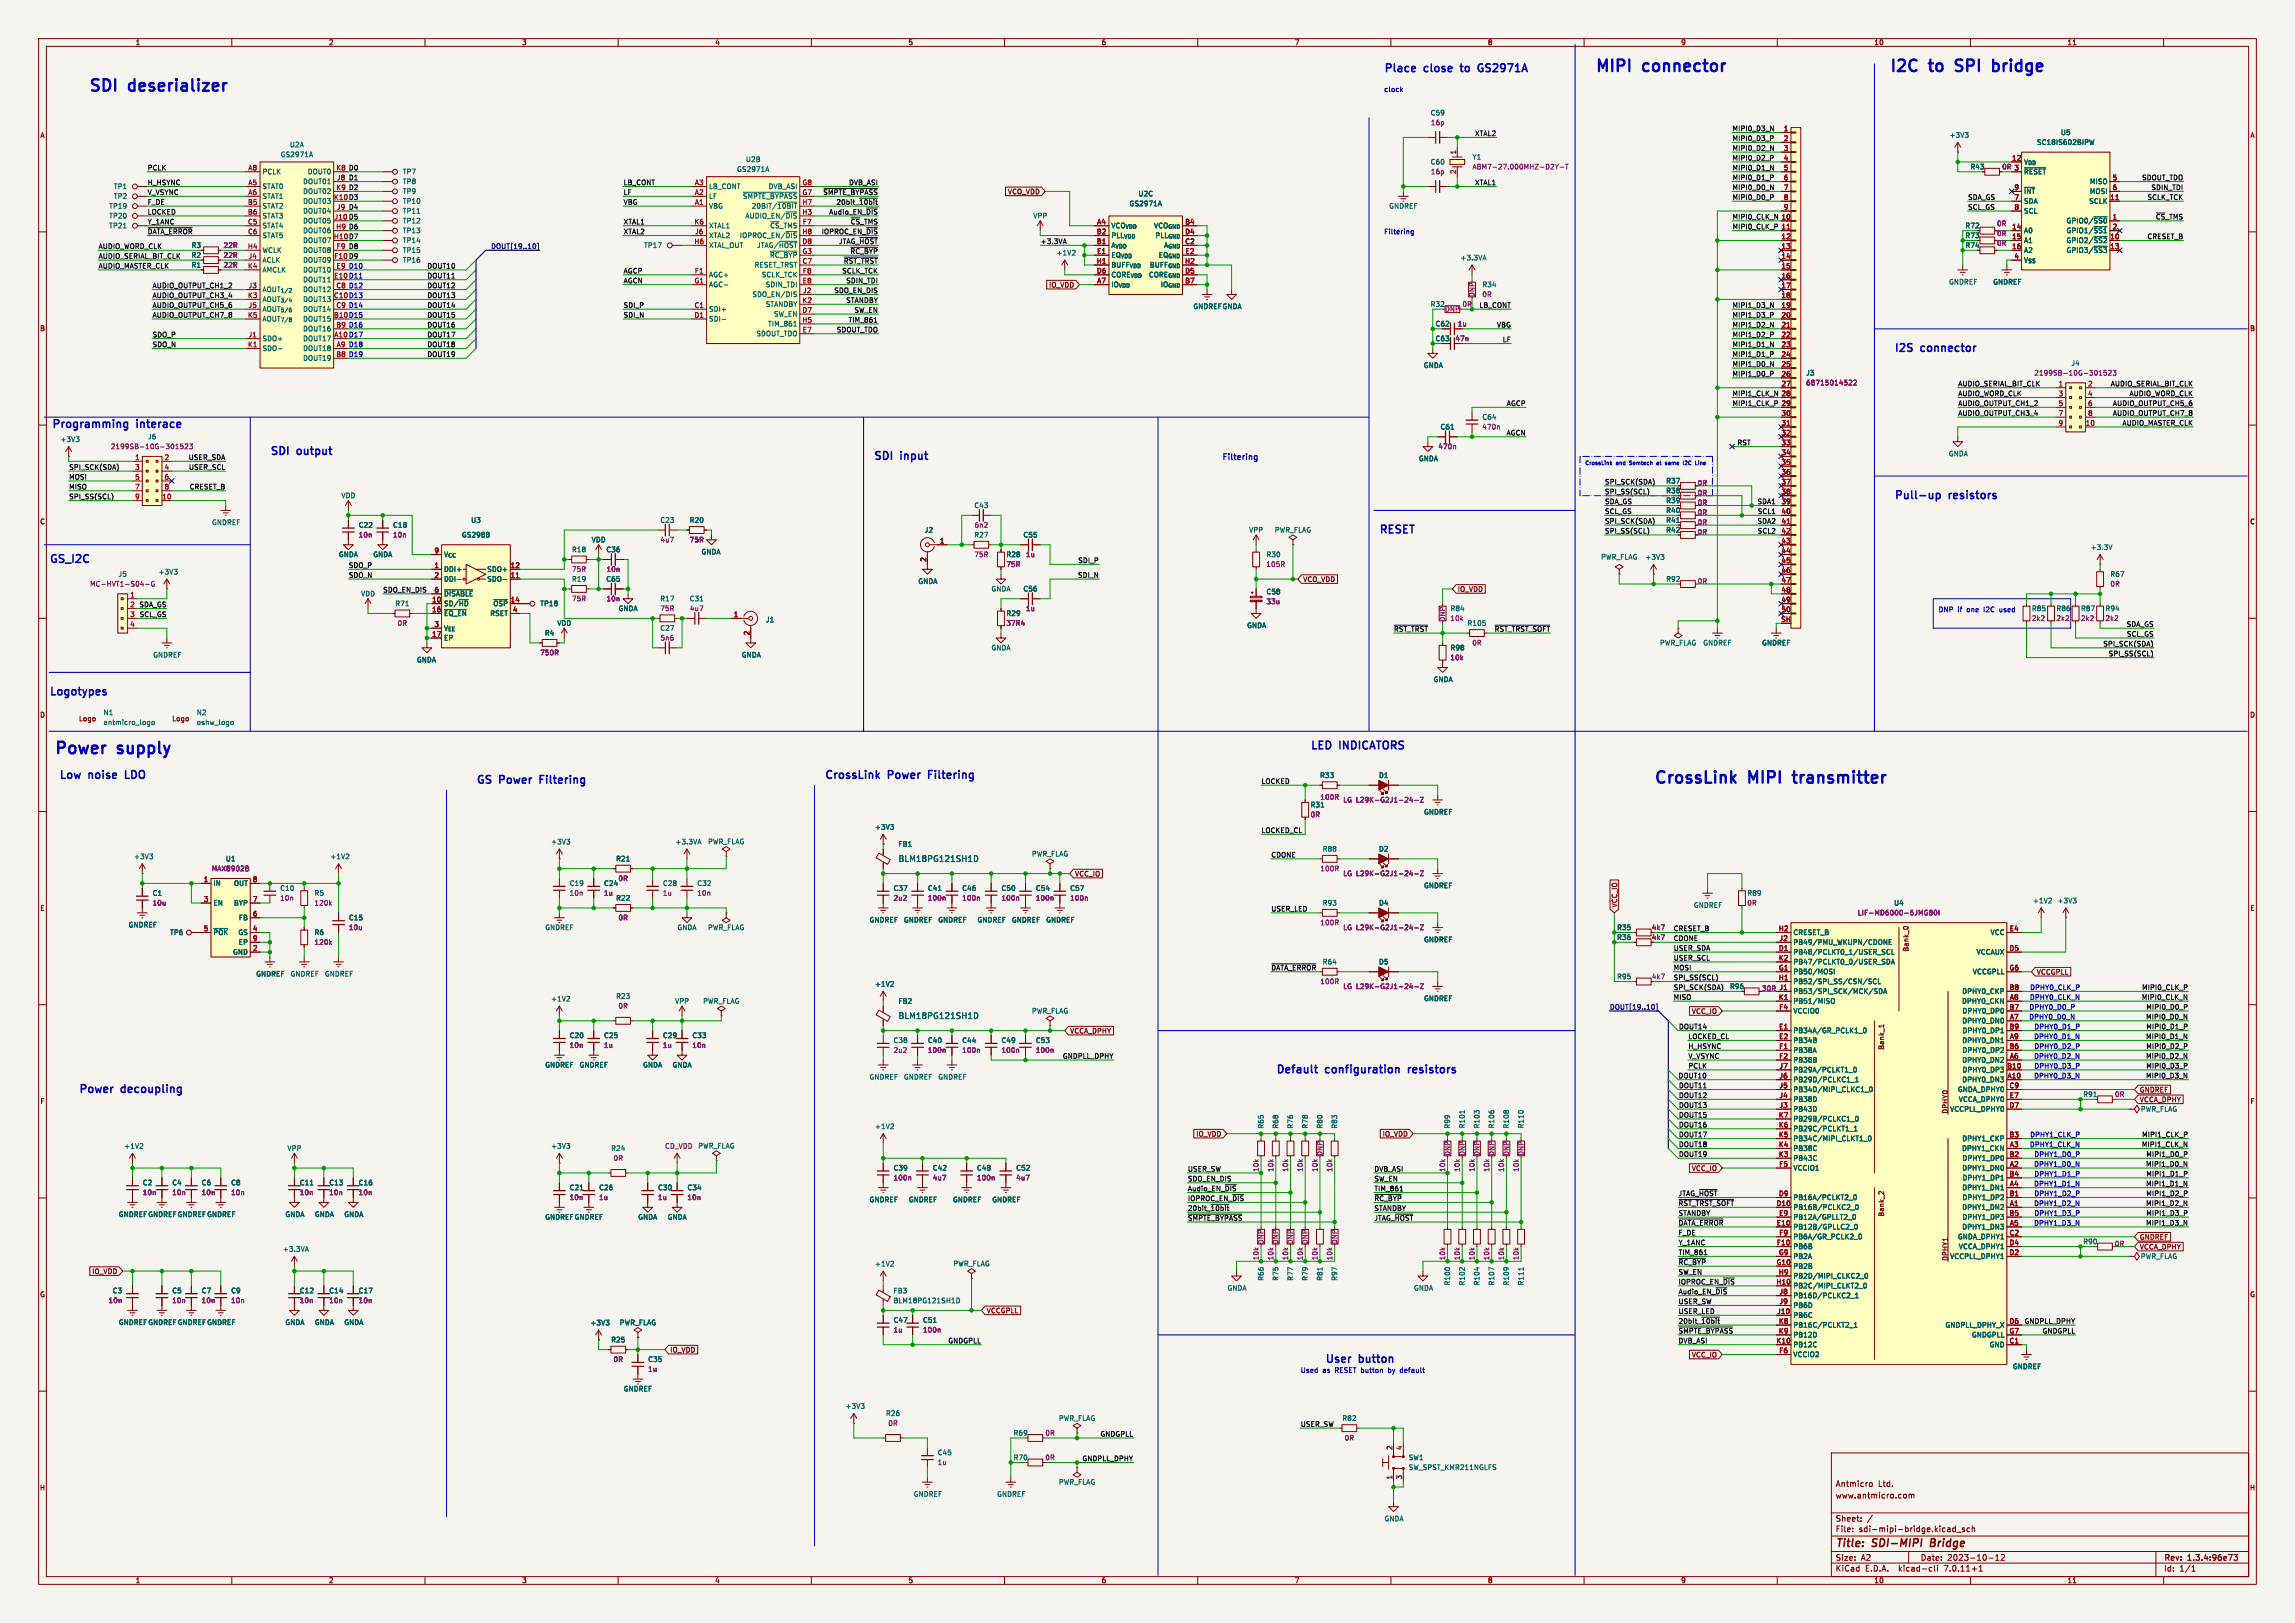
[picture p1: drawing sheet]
<svg xmlns="http://www.w3.org/2000/svg" width="594mm" height="420mm" viewBox="0 0 594 420" stroke-linecap="round" stroke-linejoin="round" font-family="sans-serif">
<defs><g id="words">
<g font-size="4.2" fill="#0000c2">
<text x="22.9" y="23.9">SDI</text>
<text x="33.6" y="23.9">deserializer</text>
<text x="412.7" y="18.8">MIPI</text>
<text x="425.5" y="18.8">connector</text>
<text x="488.9" y="18.8">I2C</text>
<text x="499.7" y="18.8">to</text>
<text x="507.6" y="18.8">SPI</text>
<text x="518.4" y="18.8">bridge</text>
<text x="14" y="195.3">Power</text>
<text x="30.7" y="195.3">supply</text>
<text x="428" y="203">CrossLink</text>
<text x="452.9" y="203">MIPI</text>
<text x="465.6" y="203">transmitter</text>
</g>
<g font-size="2.8" fill="#0000c2">
<text x="358.1" y="18.8">Place</text>
<text x="368.8" y="18.8">close</text>
<text x="379" y="18.8">to</text>
<text x="384.3" y="18.8">GS2971A</text>
<text x="490.2" y="91.2">I2S</text>
<text x="497.3" y="91.2">connector</text>
<text x="13.3" y="110.9">Programming</text>
<text x="35.5" y="110.9">interace</text>
<text x="69.8" y="117.9">SDI</text>
<text x="77.1" y="117.9">output</text>
<text x="226.1" y="119.1">SDI</text>
<text x="233.3" y="119.1">input</text>
<text x="490.2" y="129.3">Pull-up</text>
<text x="504.6" y="129.3">resistors</text>
<text x="356.9" y="138.2">RESET</text>
<text x="12.7" y="145.8">GS_I2C</text>
<text x="12.7" y="180.1">Logotypes</text>
<text x="339.1" y="194.1">LED</text>
<text x="346.9" y="194.1">INDICATORS</text>
<text x="15.2" y="201.7">Low</text>
<text x="23.1" y="201.7">noise</text>
<text x="33.4" y="201.7">LDO</text>
<text x="123.2" y="203">GS</text>
<text x="129.4" y="203">Power</text>
<text x="140.7" y="203">Filtering</text>
<text x="213.4" y="201.7">CrossLink</text>
<text x="230" y="201.7">Power</text>
<text x="241.2" y="201.7">Filtering</text>
<text x="330.2" y="277.9">Default</text>
<text x="343.2" y="277.9">configuration</text>
<text x="365.4" y="277.9">resistors</text>
<text x="20.3" y="283">Power</text>
<text x="31.5" y="283">decoupling</text>
<text x="342.9" y="352.8">User</text>
<text x="351.9" y="352.8">button</text>
</g>
<g font-size="2.8" fill="#840000">
<text x="475" y="400.9">Title:</text>
<text x="484.7" y="400.9">SDI-MIPI</text>
<text x="500.5" y="400.9">Bridge</text>
</g>
<text font-size="2.1" fill="#0000c2" x="316.2" y="119.1">Filtering</text>
<g font-size="2.1" fill="#006464">
<text x="232.5" y="223.2">BLM18PG121SH1D</text>
<text x="232.5" y="263.9">BLM18PG121SH1D</text>
</g>
<g font-size="2.1" fill="#840000">
<text x="475" y="388">www.antmicro.com</text>
<text x="475" y="385">Antmicro</text>
<text x="486.1" y="385">Ltd.</text>
<text x="475" y="394">Sheet:</text>
<text x="475" y="396.7">File:</text>
<text x="481.1" y="396.7">sdi-mipi-bridge.kicad_sch</text>
<text x="475" y="406.9">KiCad</text>
<text x="475" y="404.1">Size:</text>
<text x="481.7" y="404.1">A2</text>
<text x="482.7" y="406.9">E.D.A.</text>
<text x="491.6" y="406.9">kicad-cli</text>
<text x="497" y="404.1">Date:</text>
<text x="503.5" y="406.9">7.0.11+1</text>
<text x="504" y="404.1">2023-10-12</text>
<text x="560" y="404.3">Rev:</text>
<text x="560" y="406.9">Id:</text>
<text x="564.1" y="406.9">1/1</text>
<text x="566.4" y="404.3">1.3.4:96e73</text>
</g>
<g font-size="1.8" fill="#840000">
<text x="35" y="11.9">1</text>
<text x="85" y="11.9">2</text>
<text x="135" y="11.9">3</text>
<text x="185" y="11.9">4</text>
<text x="235" y="11.9">5</text>
<text x="285" y="11.9">6</text>
<text x="335" y="11.9">7</text>
<text x="385" y="11.9">8</text>
<text x="435" y="11.9">9</text>
<text x="485" y="11.9">10</text>
<text x="535" y="11.9">11</text>
<text x="10.3" y="35.9">A</text>
<text x="582.3" y="35.9">A</text>
<text x="260.8" y="50.5">VCO_VDD</text>
<text x="271.4" y="74.6">IO_VDD</text>
<text x="10.3" y="85.9">B</text>
<text x="376.6" y="88.5">47n</text>
<text x="582.3" y="85.9">B</text>
<text x="439.3" y="125.9">0R</text>
<text x="439.3" y="128.4">0R</text>
<text x="439.3" y="131">0R</text>
<text x="10.3" y="135.9">C</text>
<text x="439.3" y="136">0R</text>
<text x="439.3" y="133.5">0R</text>
<text x="582.3" y="135.9">C</text>
<text x="439.3" y="138.6">0R</text>
<text x="337.2" y="150.8">VCO_VDD</text>
<text x="377.2" y="153.4">IO_VDD</text>
<text x="10.3" y="185.9">D</text>
<text x="582.3" y="185.9">D</text>
<text x="20.3" y="186.8">Logo</text>
<text x="44.4" y="186.8">Logo</text>
<text x="278.1" y="227">VCC_IO</text>
<text x="10.3" y="235.9">E</text>
<text x="418.8" y="234.9" transform="rotate(-90 418.8 234.9)">VCC_IO</text>
<text x="582.3" y="235.9">E</text>
<text x="427.4" y="243.4">4k7</text>
<text x="427.4" y="240.9">4k7</text>
<text x="494.2" y="246.4" transform="rotate(-90 494.2 246.4)">Bank_0</text>
<text x="527" y="252.4">VCCGPLL</text>
<text x="437.8" y="262.6">VCC_IO</text>
<text x="276.9" y="267.7">VCCA_DPHY</text>
<text x="487.8" y="271.8" transform="rotate(-90 487.8 271.8)">Bank_1</text>
<text x="10.3" y="285.9">F</text>
<text x="553.7" y="285.4">VCCA_DPHY</text>
<text x="553.7" y="282.9">GNDREF</text>
<text x="582.3" y="285.9">F</text>
<text x="504.3" y="288.3" transform="rotate(-90 504.3 288.3)">DPHY0</text>
<text x="309.5" y="294.3">IO_VDD</text>
<text x="357.8" y="294.3">IO_VDD</text>
<text x="437.8" y="303.2">VCC_IO</text>
<text x="487.8" y="315" transform="rotate(-90 487.8 315)">Bank_2</text>
<text x="553.7" y="321">GNDREF</text>
<text x="553.7" y="323.5">VCCA_DPHY</text>
<text x="23.7" y="329.9">IO_VDD</text>
<text x="504.3" y="326.4" transform="rotate(-90 504.3 326.4)">DPHY1</text>
<text x="10.3" y="335.9">G</text>
<text x="582.3" y="335.9">G</text>
<text x="255.3" y="340">VCCGPLL</text>
<text x="173.4" y="350.2">IO_VDD</text>
<text x="437.8" y="351.5">VCC_IO</text>
<text x="10.2" y="385.9">H</text>
<text x="582.2" y="385.9">H</text>
<text x="35" y="409.9">1</text>
<text x="85" y="409.9">2</text>
<text x="135" y="409.9">3</text>
<text x="185" y="409.9">4</text>
<text x="235" y="409.9">5</text>
<text x="285" y="409.9">6</text>
<text x="335" y="409.9">7</text>
<text x="385" y="409.9">8</text>
<text x="435" y="409.9">9</text>
<text x="485" y="409.9">10</text>
<text x="535" y="409.9">11</text>
</g>
<g font-size="1.8" fill="#0000c2">
<text x="358.1" y="23.9">clock</text>
<text x="358.1" y="60.7">Filtering</text>
<text x="87" y="69.6">E9 D10</text>
<text x="86.3" y="77.2">C10 D13</text>
<text x="86.4" y="72.1">E10 D11</text>
<text x="86.9" y="74.7">C8 D12</text>
<text x="86.3" y="82.3">B10 D15</text>
<text x="86.9" y="79.8">C9 D14</text>
<text x="86.4" y="87.4">A10 D17</text>
<text x="86.9" y="84.8">B9 D16</text>
<text x="87" y="89.9">A9 D18</text>
<text x="86.9" y="92.5">B8 D19</text>
<text x="501.6" y="158.5">DNP</text>
<text x="506.7" y="158.5">if</text>
<text x="509.2" y="158.5">one</text>
<text x="513.8" y="158.5">I2C</text>
<text x="518" y="158.5">used</text>
<text x="525.3" y="256.3">DPHY0_CLK_P</text>
<text x="525.1" y="263.9">DPHY0_D0_N</text>
<text x="525.2" y="261.4">DPHY0_D0_P</text>
<text x="525.3" y="258.8">DPHY0_CLK_N</text>
<text x="526.4" y="269">DPHY0_D1_N</text>
<text x="526.4" y="266.5">DPHY0_D1_P</text>
<text x="526.4" y="274.1">DPHY0_D2_N</text>
<text x="526.4" y="271.5">DPHY0_D2_P</text>
<text x="526.4" y="279.2">DPHY0_D3_N</text>
<text x="526.4" y="276.6">DPHY0_D3_P</text>
<text x="525.3" y="296.9">DPHY1_CLK_N</text>
<text x="525.3" y="294.4">DPHY1_CLK_P</text>
<text x="526.4" y="299.5">DPHY1_D0_P</text>
<text x="526.4" y="302">DPHY1_D0_N</text>
<text x="526.4" y="304.6">DPHY1_D1_P</text>
<text x="526.4" y="307.1">DPHY1_D1_N</text>
<text x="526.4" y="309.6">DPHY1_D2_P</text>
<text x="526.4" y="312.2">DPHY1_D2_N</text>
<text x="526.4" y="317.3">DPHY1_D3_N</text>
<text x="526.4" y="314.7">DPHY1_D3_P</text>
<text x="336.5" y="355.4">Used</text>
<text x="342.3" y="355.4">as</text>
<text x="345.7" y="355.4">RESET button</text>
<text x="359.8" y="355.4">by</text>
<text x="363.1" y="355.4">default</text>
</g>
<g font-size="1.8" fill="#006464">
<text x="370.2" y="30.1">C59</text>
<text x="504.5" y="35.8">+3V3</text>
<text x="533.3" y="35.2">U5</text>
<text x="72.5" y="40.9">GS2971A</text>
<text x="74.9" y="38.3">U2A</text>
<text x="381" y="41.5">Y1</text>
<text x="527.1" y="37.7">SC18IS602BIPW</text>
<text x="67.8" y="45.3">PCLK</text>
<text x="78.3" y="47.9">DOUT01</text>
<text x="79.5" y="45.3">DOUT0</text>
<text x="104.1" y="47.9">TP8</text>
<text x="104.1" y="45.3">TP7</text>
<text x="190.6" y="44.7">GS2971A</text>
<text x="192.9" y="42.1">U2B</text>
<text x="370.2" y="42.8">C60</text>
<text x="509.9" y="44">R43</text>
<text x="523.7" y="42.8">V_{DD}</text>
<text x="523.7" y="45.3">~{RESET}</text>
<text x="540.8" y="47.9">MISO</text>
<text x="29.4" y="49.1">TP1</text>
<text x="29.4" y="51.7">TP2</text>
<text x="67.8" y="49.1">STAT0</text>
<text x="67.8" y="51.7">STAT1</text>
<text x="78.3" y="52.9">DOUT03</text>
<text x="78.3" y="50.4">DOUT02</text>
<text x="104.1" y="50.4">TP9</text>
<text x="104.1" y="52.9">TP10</text>
<text x="183.4" y="51.7">LF</text>
<text x="183.4" y="49.1">LB_CONT</text>
<text x="192.1" y="51.7">~{SMPTE_BYPASS}</text>
<text x="198.8" y="49.1">DVB_ASI</text>
<text x="292.2" y="53.6">GS2971A</text>
<text x="294.5" y="51">U2C</text>
<text x="523.7" y="52.9">SDA</text>
<text x="523.7" y="50.4">~{INT}</text>
<text x="540.6" y="52.9">SCLK</text>
<text x="540.8" y="50.4">MOSI</text>
<text x="28.2" y="54.2">TP19</text>
<text x="28.2" y="59.3">TP21</text>
<text x="28.2" y="56.7">TP20</text>
<text x="67.8" y="54.2">STAT2</text>
<text x="67.8" y="56.7">STAT3</text>
<text x="67.8" y="59.3">STAT4</text>
<text x="78.3" y="58">DOUT05</text>
<text x="78.3" y="55.5">DOUT04</text>
<text x="104.1" y="55.5">TP11</text>
<text x="104.1" y="58">TP12</text>
<text x="183.4" y="54.2">VBG</text>
<text x="183.4" y="59.3">XTAL1</text>
<text x="192.8" y="56.7">AUDIO_EN/~{DIS}</text>
<text x="194.4" y="54.2">20BIT/~{10BIT}</text>
<text x="199.2" y="59.3">~{CS}_TMS</text>
<text x="267.3" y="56.7">VPP</text>
<text x="287.5" y="59.3">VCO_{VDD}</text>
<text x="298.5" y="59.3">VCO_{GND}</text>
<text x="359.4" y="54.2">GNDREF</text>
<text x="508.6" y="59.3">R72</text>
<text x="523.7" y="55.5">SCL</text>
<text x="534.7" y="58">GPIO0/~{SS0}</text>
<text x="49.5" y="64.4">R3</text>
<text x="67.8" y="61.8">STAT5</text>
<text x="67.8" y="65.6">WCLK</text>
<text x="78.3" y="65.6">DOUT08</text>
<text x="78.3" y="63.1">DOUT07</text>
<text x="78.3" y="60.6">DOUT06</text>
<text x="104.1" y="63.1">TP14</text>
<text x="104.1" y="60.6">TP13</text>
<text x="104.1" y="65.6">TP15</text>
<text x="166.6" y="64.4">TP17</text>
<text x="183.4" y="64.4">XTAL_OUT</text>
<text x="183.4" y="61.8">XTAL2</text>
<text x="191.4" y="61.8">IOPROC_EN/~{DIS}</text>
<text x="195.8" y="64.4">JTAG/~{HOST}</text>
<text x="287.5" y="64.4">A_{VDD}</text>
<text x="287.5" y="61.8">PLL_{VDD}</text>
<text x="298.9" y="61.8">PLL_{GND}</text>
<text x="301.1" y="64.4">A_{GND}</text>
<text x="508.6" y="64.4">R74</text>
<text x="508.6" y="61.8">R73</text>
<text x="523.7" y="60.6">A0</text>
<text x="523.7" y="63.1">A1</text>
<text x="523.7" y="65.6">A2</text>
<text x="534.7" y="63.1">GPIO2/~{SS2}</text>
<text x="534.7" y="65.6">GPIO3/~{SS3}</text>
<text x="534.7" y="60.6">GPIO1/~{SS1}</text>
<text x="49.5" y="66.9">R2</text>
<text x="49.5" y="69.4">R1</text>
<text x="67.8" y="68.2">ACLK</text>
<text x="67.8" y="70.7">AMCLK</text>
<text x="78.3" y="70.7">DOUT10</text>
<text x="78.3" y="68.2">DOUT09</text>
<text x="104.1" y="68.2">TP16</text>
<text x="183.4" y="72">AGC+</text>
<text x="195.2" y="69.4">RESET_TRST</text>
<text x="197" y="72">SCLK_TCK</text>
<text x="199.2" y="66.9">~{RC_BYP}</text>
<text x="273.3" y="66.3">+1V2</text>
<text x="287.5" y="72">CORE_{VDD}</text>
<text x="287.5" y="66.9">EQ_{VDD}</text>
<text x="287.5" y="69.4">BUFF_{VDD}BUFF_{GND}</text>
<text x="297.2" y="72">CORE_{GND}</text>
<text x="299.7" y="66.9">EQ_{GND}</text>
<text x="377.9" y="67.6">+3.3VA</text>
<text x="523.7" y="68.2">V_{SS}</text>
<text x="67.8" y="75.8">AOUT_{1/2} DOUT12</text>
<text x="78.3" y="73.3">DOUT11</text>
<text x="183.4" y="74.5">AGC-</text>
<text x="194.6" y="77.1">SDO_EN/DIS</text>
<text x="198.1" y="74.5">SDIN_TDI</text>
<text x="287.5" y="74.5">IO_{VDD}</text>
<text x="300.3" y="74.5">IO_{GND}</text>
<text x="383.6" y="74.5">R34</text>
<text x="504.3" y="73.8">GNDREF</text>
<text x="515.8" y="73.8">GNDREF</text>
<text x="67.8" y="80.9">AOUT_{5/6} DOUT14</text>
<text x="67.8" y="78.3">AOUT_{3/4} DOUT13</text>
<text x="67.8" y="83.4">AOUT_{7/8} DOUT15</text>
<text x="183.4" y="80.9">SDI+</text>
<text x="183.4" y="83.4">SDI-</text>
<text x="198.1" y="79.6">STANDBY</text>
<text x="200.2" y="82.1">SW_EN</text>
<text x="308.8" y="80.2">GNDREFGNDA</text>
<text x="67.8" y="88.5">SDO+</text>
<text x="78.3" y="88.5">DOUT17</text>
<text x="78.3" y="86">DOUT16</text>
<text x="195.7" y="87.2">SDOUT_TDO</text>
<text x="198.7" y="84.7">TIM_861</text>
<text x="371.4" y="88.5">C63</text>
<text x="371.4" y="84.7">C62</text>
<text x="67.8" y="91">SDO-</text>
<text x="78.3" y="91">DOUT18</text>
<text x="78.3" y="93.6">DOUT19</text>
<text x="368.4" y="95.4">GNDA</text>
<text x="536" y="94.8">J4</text>
<text x="467.4" y="97.4">J3</text>
<text x="38.2" y="113.9">J6</text>
<text x="372.7" y="111.4">C61</text>
<text x="383.6" y="108.8">C64</text>
<text x="15.5" y="114.6">+3V3</text>
<text x="367.1" y="119.6">GNDA</text>
<text x="504.3" y="118.3">GNDA</text>
<text x="431.1" y="125.3">R37</text>
<text x="88.3" y="129.1">VDD</text>
<text x="252.1" y="131.7">C43</text>
<text x="431.1" y="127.9">R38</text>
<text x="431.1" y="130.4">R39</text>
<text x="54.8" y="136.1">GNDREF</text>
<text x="92.7" y="136.7">C22</text>
<text x="101.6" y="136.7">C18</text>
<text x="121.8" y="135.5">U3</text>
<text x="170.8" y="135.5">C23</text>
<text x="178.4" y="135.5">R20</text>
<text x="431.1" y="135.5">R41</text>
<text x="431.1" y="132.9">R40</text>
<text x="119.4" y="139.3">GS2988</text>
<text x="147.9" y="143.1">R18</text>
<text x="153" y="140.6">VDD</text>
<text x="156.8" y="143.1">C36</text>
<text x="181.4" y="143.7">GNDA</text>
<text x="239.2" y="138">J2</text>
<text x="252.1" y="139.3">R27</text>
<text x="264.8" y="139.3">C55</text>
<text x="323.2" y="138">VPP</text>
<text x="329.8" y="138">PWR_FLAG</text>
<text x="431.1" y="138">R42</text>
<text x="541" y="142.5">+3.3V</text>
<text x="30.6" y="149.5">J5</text>
<text x="40.9" y="148.9">+3V3</text>
<text x="87.6" y="144.4">GNDA</text>
<text x="96.5" y="144.4">GNDA</text>
<text x="114.8" y="148.2">DDI+</text>
<text x="114.8" y="144.4">V_{CC}</text>
<text x="126" y="148.2">SDO+</text>
<text x="260.4" y="144.4">R28</text>
<text x="327.7" y="144.4">R30</text>
<text x="414.3" y="145">PWR_FLAG</text>
<text x="425.7" y="145.1">+3V3</text>
<text x="546.1" y="149.5">R67</text>
<text x="93.3" y="154.5">VDD</text>
<text x="114.8" y="150.7">DDI-</text>
<text x="114.8" y="154.5">~{DISABLE}</text>
<text x="126" y="150.7">SDO-</text>
<text x="147.9" y="150.7">R19</text>
<text x="156.8" y="150.7">C65</text>
<text x="170.8" y="155.8">R17</text>
<text x="178.4" y="155.8">C31</text>
<text x="237.6" y="151.3">GNDA</text>
<text x="256.5" y="153.3">GNDA</text>
<text x="264.8" y="153.3">C56</text>
<text x="327.7" y="154">C58</text>
<text x="431.1" y="150.7">R92</text>
<text x="102.2" y="157.1">R71</text>
<text x="114.8" y="157.1">SD/~{HD}</text>
<text x="114.8" y="159.6">~{EQ_EN}</text>
<text x="126.8" y="159.6">RSET</text>
<text x="127.6" y="157.1">~{OSP}</text>
<text x="139.7" y="157.1">TP18</text>
<text x="160" y="158.3">GNDA</text>
<text x="198.1" y="161.2">J1</text>
<text x="260.4" y="159.6">R29</text>
<text x="375.3" y="158.3">R84</text>
<text x="525.8" y="158.3">R85</text>
<text x="532.1" y="158.3">R86</text>
<text x="538.5" y="158.3">R87</text>
<text x="544.8" y="158.3">R94</text>
<text x="114.8" y="166">EP</text>
<text x="114.8" y="163.4">V_{EE}</text>
<text x="140.9" y="164.7">R4</text>
<text x="144.1" y="162.2">VDD</text>
<text x="170.8" y="163.4">C27</text>
<text x="322.7" y="162.7">GNDA</text>
<text x="379.7" y="162.2">R105</text>
<text x="429.5" y="167.2">PWR_FLAG</text>
<text x="440.7" y="167.2">GNDREF</text>
<text x="456" y="167.2">GNDREF</text>
<text x="39.5" y="170.4">GNDREF</text>
<text x="107.8" y="171.6">GNDA</text>
<text x="191.9" y="170.4">GNDA</text>
<text x="256.5" y="168.5">GNDA</text>
<text x="375.3" y="168.5">R98</text>
<text x="370.9" y="176.7">GNDA</text>
<text x="26.7" y="185.3">N1</text>
<text x="50.8" y="185.3">N2</text>
<text x="26.7" y="187.8">antmicro_logo</text>
<text x="50.8" y="187.8">oshw_logo</text>
<text x="341.5" y="201.5">R33</text>
<text x="356.8" y="201.5">D1</text>
<text x="339.1" y="209.1">R31</text>
<text x="226.3" y="214.9">+3V3</text>
<text x="368.4" y="211">GNDREF</text>
<text x="142.5" y="218.7">+3V3</text>
<text x="174.7" y="218.7">+3.3VA</text>
<text x="183.1" y="218.7">PWR_FLAG</text>
<text x="232.4" y="219.3">FB1</text>
<text x="267" y="221.8">PWR_FLAG</text>
<text x="342.2" y="220.6">R88</text>
<text x="356.8" y="220.6">D2</text>
<text x="34.6" y="222.5">+3V3</text>
<text x="58.3" y="223.1">U1</text>
<text x="85.4" y="222.5">+1V2</text>
<text x="159.3" y="223.1">R21</text>
<text x="39.4" y="232">C1</text>
<text x="55.1" y="229.5">IN</text>
<text x="60.4" y="229.5">OUT</text>
<text x="72.4" y="230.7">C10</text>
<text x="81.3" y="232">R5</text>
<text x="147.3" y="229.5">C19</text>
<text x="156.2" y="229.5">C24</text>
<text x="159.3" y="233.3">R22</text>
<text x="171.5" y="229.5">C28</text>
<text x="180.3" y="229.5">C32</text>
<text x="231.1" y="230.7">C37</text>
<text x="240" y="230.7">C41</text>
<text x="248.9" y="230.7">C46</text>
<text x="259.1" y="230.7">C50</text>
<text x="268" y="230.7">C54</text>
<text x="276.9" y="230.7">C57</text>
<text x="368.4" y="230">GNDREF</text>
<text x="452.1" y="232">R89</text>
<text x="526.1" y="234">+1V2</text>
<text x="532.4" y="234">+3V3</text>
<text x="55.1" y="234.5">EN</text>
<text x="60.4" y="234.5">BYP</text>
<text x="61.7" y="238.4">FB</text>
<text x="90.2" y="238.3">C15</text>
<text x="224.9" y="238.9">GNDREF</text>
<text x="233.8" y="238.9">GNDREF</text>
<text x="242.7" y="238.9">GNDREF</text>
<text x="252.9" y="238.9">GNDREF</text>
<text x="261.8" y="238.9">GNDREF</text>
<text x="270.7" y="238.9">GNDREF</text>
<text x="342.2" y="234.5">R93</text>
<text x="356.8" y="234.5">D4</text>
<text x="438.3" y="235.1">GNDREF</text>
<text x="490.1" y="234.5">U4</text>
<text x="33.2" y="240.2">GNDREF</text>
<text x="43.9" y="242.2">TP6</text>
<text x="55.1" y="242.2">~{POK} GS</text>
<text x="61.6" y="244.7">EP</text>
<text x="81.3" y="242.2">R6</text>
<text x="141" y="240.9">GNDREF</text>
<text x="175.2" y="240.9">GNDA</text>
<text x="183.1" y="240.9">PWR_FLAG</text>
<text x="368.4" y="244">GNDREF</text>
<text x="418.4" y="243.4">R36</text>
<text x="418.4" y="240.9">R35</text>
<text x="464.1" y="242.2">CRESET_B</text>
<text x="464.1" y="244.7">PB49/PMU_WKUPN/CDONE</text>
<text x="515.1" y="242.2">VCC</text>
<text x="60.2" y="247.2">GND</text>
<text x="342.2" y="249.8">R64</text>
<text x="356.8" y="249.8">D5</text>
<text x="464.1" y="247.2">PB48/PCLKT0_1/USER_SCL</text>
<text x="464.1" y="249.8">PB47/PCLKT0_0/USER_SDA</text>
<text x="511.5" y="247.2">VCCAUX</text>
<text x="66.2" y="252.9">GNDREF</text>
<text x="75.1" y="252.9">GNDREF</text>
<text x="84" y="252.9">GNDREF</text>
<text x="226.3" y="255.5">+1V2</text>
<text x="418.4" y="253.6">R95</text>
<text x="447.6" y="256.1">R96</text>
<text x="464.1" y="252.3">PB50/MOSI</text>
<text x="464.1" y="254.9">PB52/SPI_SS/CSN/SCL</text>
<text x="464.1" y="257.4">PB53/SPI_SCK/MCK/SDA</text>
<text x="507.8" y="257.4">DPHY0_CKP</text>
<text x="510.5" y="252.3">VCCGPLL</text>
<text x="142.5" y="259.4">+1V2</text>
<text x="159.3" y="258.7">R23</text>
<text x="174.6" y="259.9">VPP</text>
<text x="181.9" y="259.9">PWR_FLAG</text>
<text x="232.4" y="259.9">FB2</text>
<text x="267" y="262.5">PWR_FLAG</text>
<text x="368.4" y="259.3">GNDREF</text>
<text x="464.1" y="262.5">VCCIO0</text>
<text x="464.1" y="259.9">PB51/MISO</text>
<text x="507.7" y="259.9">DPHY0_CKN</text>
<text x="507.8" y="262.5">DPHY0_DP0</text>
<text x="147.3" y="268.8">C20</text>
<text x="156.2" y="268.8">C25</text>
<text x="171.5" y="268.8">C29</text>
<text x="179.1" y="268.8">C33</text>
<text x="464.1" y="267.6">PB34A/GR_PCLK1_0</text>
<text x="507.8" y="265">DPHY0_DN0</text>
<text x="507.8" y="267.6">DPHY0_DP1</text>
<text x="231.1" y="270.1">C38</text>
<text x="240" y="270.1">C40</text>
<text x="248.9" y="270.1">C44</text>
<text x="259.1" y="270.1">C49</text>
<text x="268" y="270.1">C53</text>
<text x="464.1" y="270.1">PB34B</text>
<text x="464.1" y="272.6">PB38A</text>
<text x="464.1" y="275.2">PB38B</text>
<text x="507.8" y="275.2">DPHY0_DN2</text>
<text x="507.8" y="270.1">DPHY0_DN1</text>
<text x="507.8" y="272.6">DPHY0_DP2</text>
<text x="141" y="276.5">GNDREF</text>
<text x="149.9" y="276.5">GNDREF</text>
<text x="166.3" y="276.5">GNDA</text>
<text x="173.9" y="276.5">GNDA</text>
<text x="224.9" y="279.6">GNDREF</text>
<text x="233.8" y="279.6">GNDREF</text>
<text x="242.7" y="279.6">GNDREF</text>
<text x="464.1" y="280.3">PB29D/PCLKC1_1</text>
<text x="464.1" y="277.7">PB29A/PCLKT1_0</text>
<text x="507.8" y="280.3">DPHY0_DN3</text>
<text x="507.8" y="277.7">DPHY0_DP3</text>
<text x="464.1" y="287.9">PB43D</text>
<text x="464.1" y="285.3">PB38D</text>
<text x="464.1" y="282.8">PB34D/MIPI_CLKC1_0</text>
<text x="504.6" y="287.9">VCCPLL_DPHY0</text>
<text x="506.6" y="282.8">GNDA_DPHY0</text>
<text x="506.9" y="285.3">VCCA_DPHY0</text>
<text x="539.1" y="284.1">R91</text>
<text x="554" y="287.9">PWR_FLAG</text>
<text x="226.3" y="292.4">+1V2</text>
<text x="327.3" y="292.2" transform="rotate(-90 327.3 292.2)">R65</text>
<text x="331.1" y="292.2" transform="rotate(-90 331.1 292.2)">R68</text>
<text x="334.9" y="292.2" transform="rotate(-90 334.9 292.2)">R76</text>
<text x="338.7" y="292.2" transform="rotate(-90 338.7 292.2)">R78</text>
<text x="342.5" y="292.2" transform="rotate(-90 342.5 292.2)">R80</text>
<text x="346.3" y="292.2" transform="rotate(-90 346.3 292.2)">R83</text>
<text x="375.5" y="292.2" transform="rotate(-90 375.5 292.2)">R99</text>
<text x="379.3" y="292.1" transform="rotate(-90 379.3 292.1)">R101</text>
<text x="383.1" y="292.1" transform="rotate(-90 383.1 292.1)">R103</text>
<text x="386.9" y="292.1" transform="rotate(-90 386.9 292.1)">R106</text>
<text x="390.8" y="292.1" transform="rotate(-90 390.8 292.1)">R108</text>
<text x="394.6" y="292.1" transform="rotate(-90 394.6 292.1)">R110</text>
<text x="464.1" y="293">PB29C/PCLKT1_1</text>
<text x="464.1" y="290.4">PB29B/PCLKC1_0</text>
<text x="32" y="297.5">+1V2</text>
<text x="74.3" y="298">VPP</text>
<text x="142.5" y="297.5">+3V3</text>
<text x="158.1" y="298">R24</text>
<text x="180.6" y="297.4">PWR_FLAG</text>
<text x="464.1" y="298">PB38C</text>
<text x="464.1" y="295.5">PB34C/MIPI_CLKT1_0</text>
<text x="507.7" y="298">DPHY1_CKN</text>
<text x="507.8" y="295.5">DPHY1_CKP</text>
<text x="231.1" y="303.1">C39</text>
<text x="241.3" y="303.1">C42</text>
<text x="252.7" y="303.1">C48</text>
<text x="262.9" y="303.1">C52</text>
<text x="464.1" y="303.1">VCCIO1</text>
<text x="464.1" y="300.6">PB43C</text>
<text x="507.8" y="303.1">DPHY1_DN0</text>
<text x="507.8" y="300.6">DPHY1_DP0</text>
<text x="507.8" y="305.7">DPHY1_DP1</text>
<text x="36.8" y="306.9">C2</text>
<text x="44.5" y="306.9">C4</text>
<text x="52.1" y="306.9">C6</text>
<text x="59.7" y="306.9">C8</text>
<text x="77.5" y="306.9">C11</text>
<text x="85.1" y="306.9">C13</text>
<text x="92.7" y="306.9">C16</text>
<text x="147.3" y="308.2">C21</text>
<text x="154.9" y="308.2">C26</text>
<text x="170.2" y="308.2">C30</text>
<text x="177.8" y="308.2">C34</text>
<text x="224.9" y="311.3">GNDREF</text>
<text x="235.1" y="311.3">GNDREF</text>
<text x="246.5" y="311.3">GNDREF</text>
<text x="256.7" y="311.3">GNDREF</text>
<text x="464.1" y="310.7">PB16A/PCLKT2_0</text>
<text x="507.8" y="308.2">DPHY1_DN1</text>
<text x="507.8" y="310.7">DPHY1_DP2</text>
<text x="30.6" y="315.1">GNDREFGNDREFGNDREFGNDREF</text>
<text x="73.7" y="315.1">GNDA</text>
<text x="81.4" y="315.1">GNDA</text>
<text x="89" y="315.1">GNDA</text>
<text x="141" y="315.8">GNDREFGNDREF</text>
<text x="165.1" y="315.8">GNDA</text>
<text x="172.7" y="315.8">GNDA</text>
<text x="464.1" y="313.3">PB16B/PCLKC2_0</text>
<text x="464.1" y="315.8">PB12A/GPLLT2_0</text>
<text x="507.8" y="313.3">DPHY1_DN2</text>
<text x="507.8" y="315.8">DPHY1_DP3</text>
<text x="464.1" y="318.4">PB12B/GPLLC2_0</text>
<text x="464.1" y="323.4">PB6B</text>
<text x="464.1" y="320.9">PB6A/GR_PCLK2_0</text>
<text x="506.6" y="320.9">GNDA_DPHY1</text>
<text x="506.9" y="323.4">VCCA_DPHY1</text>
<text x="507.8" y="318.4">DPHY1_DN3</text>
<text x="539.1" y="322.2">R90</text>
<text x="73.1" y="324.1">+3.3VA</text>
<text x="226.3" y="327.9">+1V2</text>
<text x="246.6" y="327.9">PWR_FLAG</text>
<text x="464.1" y="328.5">PB2B</text>
<text x="464.1" y="326">PB2A</text>
<text x="504.6" y="326">VCCPLL_DPHY1</text>
<text x="554" y="326">PWR_FLAG</text>
<text x="29.1" y="334.9">C3</text>
<text x="44.5" y="334.9">C5</text>
<text x="52.1" y="334.9">C7</text>
<text x="59.7" y="334.9">C9</text>
<text x="77.5" y="334.9">C12</text>
<text x="85.1" y="334.9">C14</text>
<text x="92.7" y="334.9">C17</text>
<text x="231.1" y="334.9">FB3</text>
<text x="317.6" y="334.2">GNDA</text>
<text x="327.3" y="331.6" transform="rotate(-90 327.3 331.6)">R66</text>
<text x="331.1" y="331.6" transform="rotate(-90 331.1 331.6)">R75</text>
<text x="334.9" y="331.6" transform="rotate(-90 334.9 331.6)">R77</text>
<text x="338.7" y="331.6" transform="rotate(-90 338.7 331.6)">R79</text>
<text x="342.5" y="331.6" transform="rotate(-90 342.5 331.6)">R81</text>
<text x="346.3" y="331.6" transform="rotate(-90 346.3 331.6)">R97</text>
<text x="365.8" y="334.2">GNDA</text>
<text x="375.5" y="332.8" transform="rotate(-90 375.5 332.8)">R100</text>
<text x="379.3" y="332.8" transform="rotate(-90 379.3 332.8)">R102</text>
<text x="383.1" y="332.8" transform="rotate(-90 383.1 332.8)">R104</text>
<text x="386.9" y="332.8" transform="rotate(-90 386.9 332.8)">R107</text>
<text x="390.8" y="332.8" transform="rotate(-90 390.8 332.8)">R109</text>
<text x="394.6" y="332.8" transform="rotate(-90 394.6 332.8)">R111</text>
<text x="464.1" y="333.6">PB2C/MIPI_CLKT2_0</text>
<text x="464.1" y="331.1">PB2D/MIPI_CLKC2_0</text>
<text x="231.1" y="337.5">BLM18PG121SH1D</text>
<text x="464.1" y="341.2">PB6C</text>
<text x="464.1" y="336.1">PB16D/PCLKC2_1</text>
<text x="464.1" y="338.7">PB6D</text>
<text x="30.6" y="343.1">GNDREFGNDREFGNDREFGNDREF</text>
<text x="73.7" y="343.1">GNDA</text>
<text x="81.4" y="343.1">GNDA</text>
<text x="89" y="343.1">GNDA</text>
<text x="152.7" y="343.2">+3V3</text>
<text x="158.1" y="347.6">R25</text>
<text x="160.3" y="343.1">PWR_FLAG</text>
<text x="231.1" y="342.5">C47</text>
<text x="238.8" y="342.5">C51</text>
<text x="464.1" y="343.8">PB16C/PCLKT2_1</text>
<text x="464.1" y="346.3">PB12D</text>
<text x="503.4" y="343.8">GNDPLL_DPHY_X</text>
<text x="510.3" y="346.3">GNDGPLL</text>
<text x="167.6" y="352.6">C35</text>
<text x="464.1" y="351.4">VCCIO2</text>
<text x="464.1" y="348.8">PB12C</text>
<text x="514.8" y="348.8">GND</text>
<text x="520.8" y="354.5">GNDREF</text>
<text x="161.3" y="360.3">GNDREF</text>
<text x="218.7" y="364.8">+3V3</text>
<text x="229.2" y="366.6">R26</text>
<text x="262.2" y="371.7">R69</text>
<text x="273.9" y="367.9">PWR_FLAG</text>
<text x="347.3" y="367.9">R82</text>
<text x="242.6" y="376.8">C45</text>
<text x="262.2" y="378.1">R70</text>
<text x="364.5" y="378">SW1</text>
<text x="364.5" y="380.6">SW_SPST_KMR211NGLFS</text>
<text x="236.4" y="387.5">GNDREF</text>
<text x="258" y="387.5">GNDREF</text>
<text x="273.9" y="384.4">PWR_FLAG</text>
<text x="358.2" y="393.9">GNDA</text>
</g>
<g font-size="1.8" fill="#840084">
<text x="370.2" y="32.6">16p</text>
<text x="370.2" y="45.3">16p</text>
<text x="381" y="44">ABM7-27.000MHZ-D2Y-T</text>
<text x="518.1" y="44">0R 3</text>
<text x="516.8" y="58.7">0R</text>
<text x="57.7" y="64.4">22R</text>
<text x="516.8" y="63.8">0R</text>
<text x="516.8" y="61.3">0R</text>
<text x="57.7" y="66.9">22R</text>
<text x="57.7" y="69.4">22R</text>
<text x="381.9" y="77" transform="rotate(-90 381.9 77)">DNP</text>
<text x="383.5" y="77.1">0R</text>
<text x="373.9" y="80.9">DNP</text>
<text x="377.2" y="84.7">1u</text>
<text x="467.4" y="99.9">68715014522</text>
<text x="526.4" y="97.4">2199SB-10G-301523</text>
<text x="383.5" y="111.3">470n</text>
<text x="28.6" y="116.4">2199SB-10G-301523</text>
<text x="372.2" y="116.4">470n</text>
<text x="252.1" y="136.8">6n2</text>
<text x="92.7" y="139.3">10n</text>
<text x="101.6" y="139.3">10n</text>
<text x="170.8" y="140.6">4u7</text>
<text x="178.4" y="140.6">75R</text>
<text x="147.9" y="148.2">75R</text>
<text x="156.9" y="148.2">10n</text>
<text x="252.1" y="144.4">75R</text>
<text x="260.3" y="146.9">75R</text>
<text x="265.4" y="144.4">1u</text>
<text x="327.7" y="146.9">105R</text>
<text x="23.2" y="152">MC-HVT1-S04-G</text>
<text x="147.9" y="155.8">75R</text>
<text x="156.9" y="155.8">10n</text>
<text x="439.3" y="151.3">0R</text>
<text x="546.1" y="152">0R</text>
<text x="170.8" y="158.3">75R</text>
<text x="178.5" y="158.3">4u7</text>
<text x="265.4" y="158.3">1u</text>
<text x="327.7" y="156.5">33u</text>
<text x="374.2" y="160.9" transform="rotate(-90 374.2 160.9)">DNP</text>
<text x="375.3" y="160.9">10k</text>
<text x="525.8" y="160.9">2k2</text>
<text x="532.1" y="160.9">2k2</text>
<text x="538.5" y="160.9">2k2</text>
<text x="544.8" y="160.9">2k2</text>
<text x="102.8" y="162.2">0R</text>
<text x="170.8" y="166">5n6</text>
<text x="260.3" y="162.2">37R4</text>
<text x="380.9" y="167.2">0R</text>
<text x="139.7" y="169.8">750R</text>
<text x="375.3" y="171">10k</text>
<text x="341.6" y="207.2">100R</text>
<text x="347.5" y="207.9">LG L29K-G2J1-24-Z</text>
<text x="339.1" y="211.7">0R</text>
<text x="54.7" y="225.7">MAX8902B</text>
<text x="341.6" y="225.7">100R</text>
<text x="347.5" y="226.9">LG L29K-G2J1-24-Z</text>
<text x="72.4" y="233.3">10n</text>
<text x="147.3" y="232">10n</text>
<text x="156.2" y="232">1u</text>
<text x="160" y="228.2">0R</text>
<text x="171.4" y="232">1u</text>
<text x="180.3" y="232">10n</text>
<text x="231.1" y="233.3">2u2</text>
<text x="240" y="233.3">100n</text>
<text x="248.9" y="233.3">100n</text>
<text x="259.1" y="233.3">100n</text>
<text x="268" y="233.3">100n</text>
<text x="276.9" y="233.3">100n</text>
<text x="39.4" y="234.5">10u</text>
<text x="81.3" y="234.5">120k</text>
<text x="160" y="238.4">0R</text>
<text x="341.6" y="239.6">100R</text>
<text x="452.1" y="234.5">0R</text>
<text x="480.7" y="237.1">LIF-MD6000-6JMG80I</text>
<text x="81.3" y="244.7">120k</text>
<text x="90.2" y="240.9">10u</text>
<text x="347.5" y="240.9">LG L29K-G2J1-24-Z</text>
<text x="341.6" y="254.9">100R</text>
<text x="347.5" y="256.1">LG L29K-G2J1-24-Z</text>
<text x="427.4" y="253.6">4k7</text>
<text x="455.9" y="256.7">30R</text>
<text x="160" y="261.2">0R</text>
<text x="147.3" y="271.4">10n</text>
<text x="156.2" y="271.4">1u</text>
<text x="171.4" y="271.4">1u</text>
<text x="179.1" y="271.4">10n</text>
<text x="231.1" y="272.6">2u2</text>
<text x="240" y="272.6">100n</text>
<text x="248.9" y="272.6">100n</text>
<text x="259.1" y="272.6">100n</text>
<text x="268" y="272.6">100n</text>
<text x="547.3" y="284.1">0R</text>
<text x="172" y="297.5">CD_VDD</text>
<text x="342.5" y="299.2" transform="rotate(-90 342.5 299.2)">DNP</text>
<text x="375.5" y="299.2" transform="rotate(-90 375.5 299.2)">DNP</text>
<text x="379.3" y="299.2" transform="rotate(-90 379.3 299.2)">DNP</text>
<text x="383.1" y="299.2" transform="rotate(-90 383.1 299.2)">DNP</text>
<text x="386.9" y="299.2" transform="rotate(-90 386.9 299.2)">DNP</text>
<text x="390.8" y="299.2" transform="rotate(-90 390.8 299.2)">DNP</text>
<text x="394.6" y="299.2" transform="rotate(-90 394.6 299.2)">DNP</text>
<text x="158.7" y="300.6">0R</text>
<text x="231.1" y="305.7">100n</text>
<text x="241.3" y="305.7">4u7</text>
<text x="252.7" y="305.7">100n</text>
<text x="262.9" y="305.7">4u7</text>
<text x="326" y="303.4" transform="rotate(-90 326 303.4)">10k</text>
<text x="329.8" y="303.4" transform="rotate(-90 329.8 303.4)">10k</text>
<text x="333.6" y="303.4" transform="rotate(-90 333.6 303.4)">10k</text>
<text x="337.4" y="303.4" transform="rotate(-90 337.4 303.4)">10k</text>
<text x="341.2" y="303.4" transform="rotate(-90 341.2 303.4)">10k</text>
<text x="345" y="303.4" transform="rotate(-90 345 303.4)">10k</text>
<text x="374.2" y="303.4" transform="rotate(-90 374.2 303.4)">10k</text>
<text x="378.1" y="303.4" transform="rotate(-90 378.1 303.4)">10k</text>
<text x="381.9" y="303.4" transform="rotate(-90 381.9 303.4)">10k</text>
<text x="385.7" y="303.4" transform="rotate(-90 385.7 303.4)">10k</text>
<text x="389.5" y="303.4" transform="rotate(-90 389.5 303.4)">10k</text>
<text x="393.3" y="303.4" transform="rotate(-90 393.3 303.4)">10k</text>
<text x="36.8" y="309.5">10n</text>
<text x="44.4" y="309.5">10n</text>
<text x="52.1" y="309.5">10n</text>
<text x="59.7" y="309.5">10n</text>
<text x="77.5" y="309.5">10n</text>
<text x="85.1" y="309.5">10n</text>
<text x="92.7" y="309.5">10n</text>
<text x="147.3" y="310.7">10n</text>
<text x="154.9" y="310.7">1u</text>
<text x="170.2" y="310.7">1u</text>
<text x="177.8" y="310.7">10n</text>
<text x="327.3" y="322.1" transform="rotate(-90 327.3 322.1)">DNP</text>
<text x="331.1" y="322.1" transform="rotate(-90 331.1 322.1)">DNP</text>
<text x="334.9" y="322.1" transform="rotate(-90 334.9 322.1)">DNP</text>
<text x="338.7" y="322.1" transform="rotate(-90 338.7 322.1)">DNP</text>
<text x="346.3" y="322.1" transform="rotate(-90 346.3 322.1)">DNP</text>
<text x="547.2" y="322.7">0R</text>
<text x="326" y="326.2" transform="rotate(-90 326 326.2)">10k</text>
<text x="329.8" y="326.2" transform="rotate(-90 329.8 326.2)">10k</text>
<text x="333.6" y="326.2" transform="rotate(-90 333.6 326.2)">10k</text>
<text x="337.4" y="326.2" transform="rotate(-90 337.4 326.2)">10k</text>
<text x="341.2" y="326.2" transform="rotate(-90 341.2 326.2)">10k</text>
<text x="345" y="326.2" transform="rotate(-90 345 326.2)">10k</text>
<text x="374.2" y="326.2" transform="rotate(-90 374.2 326.2)">10k</text>
<text x="378.1" y="326.2" transform="rotate(-90 378.1 326.2)">10k</text>
<text x="381.9" y="326.2" transform="rotate(-90 381.9 326.2)">10k</text>
<text x="385.7" y="326.2" transform="rotate(-90 385.7 326.2)">10k</text>
<text x="389.5" y="326.2" transform="rotate(-90 389.5 326.2)">10k</text>
<text x="393.3" y="326.2" transform="rotate(-90 393.3 326.2)">10k</text>
<text x="28" y="337.4">10n</text>
<text x="44.4" y="337.4">10n</text>
<text x="52.1" y="337.4">10n</text>
<text x="59.7" y="337.4">10n</text>
<text x="77.5" y="337.4">10n</text>
<text x="85.1" y="337.4">10n</text>
<text x="92.7" y="337.4">10n</text>
<text x="231.1" y="345">1u</text>
<text x="238.8" y="345">100n</text>
<text x="158.7" y="352.7">0R</text>
<text x="167.6" y="355.2">1u</text>
<text x="229.8" y="369.2">0R</text>
<text x="270.4" y="371.7">0R</text>
<text x="347.9" y="373">0R</text>
<text x="242.6" y="379.3">1u</text>
<text x="270.4" y="378.1">0R</text>
</g>
<g font-size="1.8" fill="#0f0f0f">
<text x="381.6" y="35.3">XTAL2</text>
<text x="448.3" y="34">MIPI0_D3_N</text>
<text x="448.3" y="36.6">MIPI0_D3_P</text>
<text x="448.3" y="39.1">MIPI0_D2_N</text>
<text x="448.3" y="41.6">MIPI0_D2_P</text>
<text x="38.1" y="48">H_HSYNC</text>
<text x="38.1" y="44.2">PCLK</text>
<text x="86.9" y="44.2">K8 D0</text>
<text x="87.1" y="46.7">J8 D1</text>
<text x="161.3" y="48">LB_CONT</text>
<text x="219.6" y="48">DVB_ASI</text>
<text x="381.6" y="48">XTAL1</text>
<text x="448.3" y="44.2">MIPI0_D1_N</text>
<text x="448.3" y="46.7">MIPI0_D1_P</text>
<text x="554.3" y="46.7">SDOUT_TDO</text>
<text x="38.1" y="50.5">V_VSYNC</text>
<text x="38.1" y="53.1">F_DE</text>
<text x="86.3" y="51.8">K10 D3</text>
<text x="86.9" y="49.3">K9 D2</text>
<text x="161.3" y="50.5">LF</text>
<text x="161.3" y="53.1">VBG</text>
<text x="213" y="50.5">~{SMPTE_BYPASS}</text>
<text x="216.4" y="53.1">20bit_~{10bit}</text>
<text x="448.3" y="49.3">MIPI0_D0_N</text>
<text x="448.3" y="51.8">MIPI0_D0_P</text>
<text x="509.3" y="51.8">SDA_GS</text>
<text x="555.7" y="51.8">SCLK_TCK</text>
<text x="556.7" y="49.3">SDIN_TDI</text>
<text x="38.1" y="58.2">Y_1ANC</text>
<text x="38.1" y="55.6">LOCKED</text>
<text x="86.5" y="56.9">J10 D5</text>
<text x="86.9" y="59.4">H9 D6</text>
<text x="87.1" y="54.4">J9 D4</text>
<text x="161.3" y="58.2">XTAL1</text>
<text x="214.5" y="55.6">Audio_EN_~{DIS}</text>
<text x="220.1" y="58.2">~{CS}_TMS</text>
<text x="448.3" y="59.4">MIPI0_CLK_P</text>
<text x="448.3" y="56.9">MIPI0_CLK_N</text>
<text x="509.3" y="54.3">SCL_GS</text>
<text x="557.9" y="56.9">~{CS}_TMS</text>
<text x="25.4" y="64.5">AUDIO_WORD_CLK</text>
<text x="38.1" y="60.7">~{DATA_ERROR}</text>
<text x="86.3" y="62">H10 D7</text>
<text x="87" y="64.5">F9 D8</text>
<text x="161.3" y="60.7">XTAL2</text>
<text x="212.6" y="60.7">IOPROC_EN_~{DIS}</text>
<text x="217" y="63.2">JTAG_~{HOST}</text>
<text x="220" y="65.8">~{RC_BYP}</text>
<text x="269.2" y="63.2">+3.3VA</text>
<text x="555.7" y="62">CRESET_B</text>
<text x="25.4" y="67">AUDIO_SERIAL_BIT_CLK</text>
<text x="25.4" y="69.6">AUDIO_MASTER_CLK</text>
<text x="86.4" y="67.1">F10 D9</text>
<text x="110.5" y="69.6">DOUT10</text>
<text x="161.3" y="70.9">AGCP</text>
<text x="217.9" y="70.9">SCLK_TCK</text>
<text x="218.3" y="68.3">~{RST_TRST}</text>
<text x="39.4" y="74.7">AUDIO_OUTPUT_CH1_2</text>
<text x="39.4" y="77.2">AUDIO_OUTPUT_CH3_4</text>
<text x="110.5" y="72.1">DOUT11</text>
<text x="110.5" y="74.7">DOUT12</text>
<text x="110.5" y="77.2">DOUT13</text>
<text x="161.3" y="73.4">AGCN</text>
<text x="215.8" y="75.9">SDO_EN_DIS</text>
<text x="218.9" y="73.4">SDIN_TDI</text>
<text x="39.4" y="82.3">AUDIO_OUTPUT_CH7_8</text>
<text x="39.4" y="79.7">AUDIO_OUTPUT_CH5_6</text>
<text x="110.5" y="79.7">DOUT14</text>
<text x="110.5" y="82.3">DOUT15</text>
<text x="161.3" y="82.3">SDI_N</text>
<text x="161.3" y="79.7">SDI_P</text>
<text x="218.9" y="78.5">STANDBY</text>
<text x="219.5" y="83.6">TIM_861</text>
<text x="221" y="81">SW_EN</text>
<text x="382.8" y="79.7">LB_CONT</text>
<text x="448.3" y="79.7">MIPI1_D3_N</text>
<text x="448.3" y="82.3">MIPI1_D3_P</text>
<text x="39.4" y="87.4">SDO_P</text>
<text x="39.4" y="89.9">SDO_N</text>
<text x="110.5" y="87.4">DOUT17</text>
<text x="110.5" y="84.8">DOUT16</text>
<text x="110.5" y="89.9">DOUT18</text>
<text x="216.5" y="86.1">SDOUT_TDO</text>
<text x="387.3" y="84.8">VBG</text>
<text x="388.8" y="88.6">LF</text>
<text x="448.3" y="89.9">MIPI1_D1_N</text>
<text x="448.3" y="84.8">MIPI1_D2_N</text>
<text x="448.3" y="87.4">MIPI1_D2_P</text>
<text x="110.5" y="92.4">DOUT19</text>
<text x="448.3" y="95">MIPI1_D0_N</text>
<text x="448.3" y="92.4">MIPI1_D1_P</text>
<text x="448.3" y="97.5">MIPI1_D0_P</text>
<text x="506.7" y="100.1">AUDIO_SERIAL_BIT_CLK</text>
<text x="546.2" y="100.1">AUDIO_SERIAL_BIT_CLK</text>
<text x="389.9" y="105.1">AGCP</text>
<text x="448.3" y="105.1">MIPI1_CLK_P</text>
<text x="448.3" y="102.6">MIPI1_CLK_N</text>
<text x="506.7" y="105.1">AUDIO_OUTPUT_CH1_2</text>
<text x="506.7" y="102.6">AUDIO_WORD_CLK</text>
<text x="506.7" y="107.7">AUDIO_OUTPUT_CH3_4</text>
<text x="546.7" y="107.7">AUDIO_OUTPUT_CH7_8</text>
<text x="546.7" y="105.1">AUDIO_OUTPUT_CH5_6</text>
<text x="551" y="102.6">AUDIO_WORD_CLK</text>
<text x="389.8" y="112.8">AGCN</text>
<text x="549.2" y="110.2">AUDIO_MASTER_CLK</text>
<text x="48.7" y="119.1">USER_SDA</text>
<text x="449.6" y="115.3">RST</text>
<text x="17.8" y="121.7">SPI_SCK(SDA)</text>
<text x="17.8" y="124.2">MOSI</text>
<text x="48.8" y="121.7">USER_SCL</text>
<text x="415.3" y="125.5">SPI_SCK(SDA)</text>
<text x="17.8" y="126.7">MISO</text>
<text x="17.8" y="129.3">SPI_SS(SCL)</text>
<text x="49" y="126.7">CRESET_B</text>
<text x="415.3" y="128">SPI_SS(SCL)</text>
<text x="415.3" y="130.5">SDA_GS</text>
<text x="454.8" y="130.5">SDA1</text>
<text x="415.3" y="135.6">SPI_SCK(SDA)</text>
<text x="415.3" y="133.1">SCL_GS</text>
<text x="454.8" y="135.6">SDA2</text>
<text x="454.8" y="133.1">SCL1</text>
<text x="415.3" y="138.2">SPI_SS(SCL)</text>
<text x="454.8" y="138.2">SCL2</text>
<text x="90.2" y="149.6">SDO_N</text>
<text x="90.2" y="147.1">SDO_P</text>
<text x="278.9" y="149.6">SDI_N</text>
<text x="279" y="145.8">SDI_P</text>
<text x="99.1" y="153.4">SDO_EN_DIS</text>
<text x="36" y="157.2">SDA_GS</text>
<text x="36" y="159.8">SCL_GS</text>
<text x="360.7" y="163.6">~{RST_TRST}</text>
<text x="386.7" y="163.6">~{RST_TRST_SOFT}</text>
<text x="544.3" y="167.4">SPI_SCK(SDA)</text>
<text x="550.3" y="162.3">SDA_GS</text>
<text x="550.4" y="164.8">SCL_GS</text>
<text x="545.7" y="169.9">SPI_SS(SCL)</text>
<text x="326.4" y="202.9">LOCKED</text>
<text x="326.4" y="215.6">LOCKED_CL</text>
<text x="328.9" y="222">CDONE</text>
<text x="328.9" y="236">USER_LED</text>
<text x="433.1" y="243.6">CDONE</text>
<text x="433.1" y="241">CRESET_B</text>
<text x="328.9" y="251.2">~{DATA_ERROR}</text>
<text x="433.1" y="251.2">MOSI</text>
<text x="433.1" y="248.7">USER_SCL</text>
<text x="433.1" y="246.1">USER_SDA</text>
<text x="433.1" y="256.3">SPI_SCK(SDA)</text>
<text x="433.1" y="253.7">SPI_SS(SCL)</text>
<text x="554.3" y="256.3">MIPI0_CLK_P</text>
<text x="433.1" y="258.8">MISO</text>
<text x="554.2" y="258.8">MIPI0_CLK_N</text>
<text x="555.3" y="263.9">MIPI0_D0_N</text>
<text x="555.4" y="261.4">MIPI0_D0_P</text>
<text x="434.4" y="266.4">DOUT14</text>
<text x="436.9" y="269">LOCKED_CL</text>
<text x="555.3" y="269">MIPI0_D1_N</text>
<text x="555.4" y="266.4">MIPI0_D1_P</text>
<text x="275" y="274.1">GNDPLL_DPHY</text>
<text x="436.9" y="274.1">V_VSYNC</text>
<text x="436.9" y="271.5">H_HSYNC</text>
<text x="555.3" y="274.1">MIPI0_D2_N</text>
<text x="555.4" y="271.5">MIPI0_D2_P</text>
<text x="434.3" y="279.1">DOUT10</text>
<text x="434.4" y="281.7">DOUT11</text>
<text x="436.9" y="276.6">PCLK</text>
<text x="555.3" y="279.1">MIPI0_D3_N</text>
<text x="555.4" y="276.6">MIPI0_D3_P</text>
<text x="434.4" y="284.2">DOUT12</text>
<text x="434.4" y="286.8">DOUT13</text>
<text x="434.4" y="289.3">DOUT15</text>
<text x="434.4" y="291.8">DOUT16</text>
<text x="434.4" y="299.5">DOUT19</text>
<text x="434.4" y="294.4">DOUT17</text>
<text x="434.4" y="296.9">DOUT18</text>
<text x="554.2" y="296.9">MIPI1_CLK_N</text>
<text x="554.3" y="294.4">MIPI1_CLK_P</text>
<text x="555.4" y="299.5">MIPI1_D0_P</text>
<text x="307.3" y="303.3">USER_SW</text>
<text x="307.3" y="305.8">SDO_EN_DIS</text>
<text x="355.6" y="305.8">SW_EN</text>
<text x="355.6" y="303.3">DVB_ASI</text>
<text x="555.3" y="302">MIPI1_D0_N</text>
<text x="555.4" y="304.5">MIPI1_D1_P</text>
<text x="307.3" y="310.9">IOPROC_EN_~{DIS}</text>
<text x="307.3" y="308.3">Audio_EN_~{DIS}</text>
<text x="355.6" y="308.3">TIM_861</text>
<text x="355.6" y="310.9">~{RC_BYP}</text>
<text x="434.3" y="309.6">JTAG_~{HOST}</text>
<text x="555.3" y="307.1">MIPI1_D1_N</text>
<text x="555.4" y="309.6">MIPI1_D2_P</text>
<text x="307.3" y="313.4">20bit_~{10bit}</text>
<text x="307.3" y="316">~{SMPTE_BYPASS}</text>
<text x="355.6" y="316">JTAG_~{HOST}</text>
<text x="355.6" y="313.4">STANDBY</text>
<text x="434.3" y="312.2">~{RST_TRST_SOFT}</text>
<text x="434.3" y="317.2">~{DATA_ERROR}</text>
<text x="434.3" y="314.7">STANDBY</text>
<text x="555.3" y="317.2">MIPI1_D3_N</text>
<text x="555.3" y="312.2">MIPI1_D2_N</text>
<text x="555.4" y="314.7">MIPI1_D3_P</text>
<text x="434.3" y="319.8">F_DE</text>
<text x="434.3" y="322.3">Y_1ANC</text>
<text x="434.3" y="329.9">SW_EN</text>
<text x="434.3" y="324.9">TIM_861</text>
<text x="434.3" y="327.4">~{RC_BYP}</text>
<text x="434.3" y="335">Audio_EN_~{DIS}</text>
<text x="434.3" y="332.5">IOPROC_EN_~{DIS}</text>
<text x="434.3" y="340.1">USER_LED</text>
<text x="434.3" y="337.6">USER_SW</text>
<text x="245.3" y="347.7">GNDGPLL</text>
<text x="434.3" y="347.7">DVB_ASI</text>
<text x="434.3" y="345.2">~{SMPTE_BYPASS}</text>
<text x="434.3" y="342.6">20bit_~{10bit}</text>
<text x="523.9" y="342.6">GNDPLL_DPHY</text>
<text x="528.5" y="345.2">GNDGPLL</text>
<text x="284.7" y="371.8">GNDGPLL</text>
<text x="336.5" y="369.3">USER_SW</text>
<text x="280" y="378.2">GNDPLL_DPHY</text>
</g>
<g font-size="1.8" fill="#a90000">
<text x="461.6" y="34">1</text>
<text x="376.9" y="40.1" transform="rotate(-90 376.9 40.1)">1</text>
<text x="461.6" y="36.6">2</text>
<text x="461.6" y="39.1">3</text>
<text x="461.6" y="41.7">4</text>
<text x="520.7" y="41.7">12</text>
<text x="64.2" y="44.2">A8</text>
<text x="376.9" y="45.2" transform="rotate(-90 376.9 45.2)">2</text>
<text x="461.6" y="44.2">5</text>
<text x="461.6" y="46.7">6</text>
<text x="546.7" y="46.7">5</text>
<text x="64.1" y="53.1">B5</text>
<text x="64.2" y="48">A5</text>
<text x="64.2" y="50.5">A6</text>
<text x="179.7" y="53.1">A1</text>
<text x="179.7" y="50.5">A2</text>
<text x="179.7" y="48">A3</text>
<text x="207.5" y="53.1">H7</text>
<text x="207.6" y="50.5">G7</text>
<text x="207.6" y="48">G8</text>
<text x="461.6" y="49.3">7</text>
<text x="461.6" y="51.8">8</text>
<text x="521.3" y="51.8">7</text>
<text x="521.3" y="49.3">9</text>
<text x="546.1" y="51.8">11</text>
<text x="546.7" y="49.3">6</text>
<text x="64.1" y="55.6">B6</text>
<text x="64.1" y="58.2">C5</text>
<text x="179.6" y="58.2">K6</text>
<text x="207.5" y="55.6">H3</text>
<text x="207.7" y="58.2">F7</text>
<text x="283.9" y="58.2">A4</text>
<text x="306.6" y="58.2">B4</text>
<text x="461" y="56.9">10</text>
<text x="461" y="59.4">11</text>
<text x="461.6" y="54.4">9</text>
<text x="520.7" y="59.4">14</text>
<text x="521.3" y="54.4">8</text>
<text x="546.7" y="56.9">1</text>
<text x="546.7" y="59.4">2</text>
<text x="64" y="64.5">H4</text>
<text x="64.1" y="60.7">C6</text>
<text x="179.6" y="63.2">H6</text>
<text x="179.8" y="60.7">J6</text>
<text x="207.5" y="60.7">H8</text>
<text x="207.6" y="63.2">D8</text>
<text x="207.6" y="65.8">G3</text>
<text x="283.8" y="63.2">B1</text>
<text x="283.8" y="60.7">B2</text>
<text x="283.8" y="65.8">E1</text>
<text x="306.6" y="63.2">C2</text>
<text x="306.6" y="60.7">D4</text>
<text x="306.7" y="65.8">E2</text>
<text x="461" y="62">12</text>
<text x="461" y="64.5">13</text>
<text x="520.7" y="62">15</text>
<text x="520.7" y="64.5">16</text>
<text x="546.1" y="62">10</text>
<text x="546.1" y="64.5">13</text>
<text x="64.1" y="69.6">K4</text>
<text x="64.2" y="67.1">J4</text>
<text x="179.7" y="70.9">F1</text>
<text x="207.6" y="68.3">C7</text>
<text x="207.7" y="70.9">F8</text>
<text x="283.7" y="68.3">H1</text>
<text x="283.8" y="70.9">D6</text>
<text x="306.6" y="68.3">H2</text>
<text x="306.6" y="70.9">D5</text>
<text x="461" y="67.1">14</text>
<text x="461" y="69.6">15</text>
<text x="521.3" y="67.1">4</text>
<text x="64.1" y="77.2">K3</text>
<text x="64.2" y="74.7">J3</text>
<text x="179.6" y="73.4">G1</text>
<text x="207.6" y="73.4">E8</text>
<text x="207.7" y="75.9">J2</text>
<text x="283.9" y="73.4">A7</text>
<text x="306.6" y="73.4">B7</text>
<text x="461" y="72.1">16</text>
<text x="461" y="74.7">17</text>
<text x="461" y="77.2">18</text>
<text x="64.1" y="82.3">K5</text>
<text x="64.2" y="79.8">J5</text>
<text x="179.6" y="79.8">C1</text>
<text x="179.6" y="82.3">D1</text>
<text x="207.5" y="83.6">H5</text>
<text x="207.6" y="81">D7</text>
<text x="207.6" y="78.5">K2</text>
<text x="461" y="79.8">19</text>
<text x="461" y="82.3">20</text>
<text x="64.1" y="89.9">K1</text>
<text x="64.2" y="87.4">J1</text>
<text x="207.6" y="86.1">E7</text>
<text x="461" y="84.8">21</text>
<text x="461" y="87.4">22</text>
<text x="461" y="89.9">23</text>
<text x="461" y="92.5">24</text>
<text x="461" y="95">25</text>
<text x="461" y="97.5">26</text>
<text x="461" y="100.1">27</text>
<text x="532.7" y="100.1">1</text>
<text x="540.3" y="100.1">2</text>
<text x="461" y="102.6">28</text>
<text x="461" y="105.2">29</text>
<text x="461" y="107.7">30</text>
<text x="532.7" y="102.6">3</text>
<text x="532.7" y="105.2">5</text>
<text x="532.7" y="107.7">7</text>
<text x="540.3" y="102.6">4</text>
<text x="540.3" y="105.2">6</text>
<text x="540.3" y="107.7">8</text>
<text x="461" y="110.2">31</text>
<text x="461" y="112.8">32</text>
<text x="532.7" y="110.2">9</text>
<text x="539.7" y="110.2">10</text>
<text x="34.9" y="119.1">1</text>
<text x="42.5" y="119.1">2</text>
<text x="461" y="115.3">33</text>
<text x="461" y="117.9">34</text>
<text x="34.9" y="121.7">3</text>
<text x="34.9" y="124.2">5</text>
<text x="42.5" y="121.7">4</text>
<text x="42.5" y="124.2">6</text>
<text x="461" y="120.4">35</text>
<text x="461" y="122.9">36</text>
<text x="461" y="125.5">37</text>
<text x="34.9" y="126.7">7</text>
<text x="34.9" y="129.3">9</text>
<text x="41.9" y="129.3">10</text>
<text x="42.5" y="126.7">8</text>
<text x="461" y="128">38</text>
<text x="461" y="130.6">39</text>
<text x="461" y="133.1">40</text>
<text x="461" y="135.6">41</text>
<text x="112.3" y="143.3">9</text>
<text x="243.1" y="140.7">1</text>
<text x="461" y="138.2">42</text>
<text x="461" y="140.7">43</text>
<text x="461" y="143.3">44</text>
<text x="112.3" y="147.1">1</text>
<text x="112.3" y="149.6">2</text>
<text x="132" y="149.6">11</text>
<text x="132" y="147.1">12</text>
<text x="239.8" y="145.5" transform="rotate(-90 239.8 145.5)">2</text>
<text x="461" y="145.8">45</text>
<text x="461" y="148.3">46</text>
<text x="33.6" y="154.7">1</text>
<text x="111.7" y="156">10</text>
<text x="112.3" y="153.4">6</text>
<text x="132" y="156">14</text>
<text x="461" y="150.9">47</text>
<text x="461" y="153.4">48</text>
<text x="461" y="156">49</text>
<text x="33.6" y="157.2">2</text>
<text x="33.6" y="159.8">3</text>
<text x="111.7" y="158.5">16</text>
<text x="132.6" y="158.5">4</text>
<text x="189.8" y="159.8">1</text>
<text x="460.9" y="161">SH</text>
<text x="461" y="158.5">50</text>
<text x="33.6" y="162.3">4</text>
<text x="111.7" y="164.8">17</text>
<text x="112.3" y="162.3">3</text>
<text x="194.1" y="164.5" transform="rotate(-90 194.1 164.5)">2</text>
<text x="52.6" y="228.3">1</text>
<text x="52.6" y="233.4">3</text>
<text x="65.3" y="233.4">7</text>
<text x="65.3" y="228.3">8</text>
<text x="65.3" y="237.2">6</text>
<text x="52.6" y="241">5</text>
<text x="65.3" y="241">4</text>
<text x="65.3" y="243.6">9</text>
<text x="460.3" y="241">H2</text>
<text x="460.5" y="243.6">J2</text>
<text x="520.1" y="241">E4</text>
<text x="65.3" y="246.1">2</text>
<text x="460.3" y="246.1">D1</text>
<text x="460.3" y="251.2">G1</text>
<text x="460.3" y="248.7">K2</text>
<text x="520" y="246.1">D5</text>
<text x="520" y="251.2">G6</text>
<text x="460.3" y="253.7">H1</text>
<text x="460.5" y="256.3">J1</text>
<text x="520" y="256.3">B8</text>
<text x="460.3" y="258.8">K1</text>
<text x="460.4" y="261.4">F4</text>
<text x="520" y="261.4">B7</text>
<text x="520.1" y="263.9">A7</text>
<text x="520.1" y="258.8">A8</text>
<text x="460.4" y="266.4">E1</text>
<text x="460.4" y="269">E2</text>
<text x="520" y="266.4">B9</text>
<text x="520.1" y="269">A9</text>
<text x="460.4" y="271.5">F1</text>
<text x="460.4" y="274.1">F2</text>
<text x="520" y="271.5">B6</text>
<text x="520.1" y="274.1">A6</text>
<text x="460.5" y="281.7">J5</text>
<text x="460.5" y="279.1">J6</text>
<text x="460.5" y="276.6">J7</text>
<text x="519.4" y="276.6">B10</text>
<text x="519.5" y="279.1">A10</text>
<text x="520" y="281.7">C9</text>
<text x="460.5" y="286.8">J3</text>
<text x="460.5" y="284.2">J4</text>
<text x="520" y="286.8">D7</text>
<text x="520.1" y="284.2">E7</text>
<text x="460.3" y="291.8">K6</text>
<text x="460.3" y="289.3">K7</text>
<text x="460.3" y="299.5">K3</text>
<text x="460.3" y="296.9">K4</text>
<text x="460.3" y="294.4">K5</text>
<text x="520" y="299.5">B2</text>
<text x="520" y="294.4">B3</text>
<text x="520.1" y="296.9">A3</text>
<text x="460.4" y="302">F5</text>
<text x="520" y="304.5">B4</text>
<text x="520.1" y="302">A2</text>
<text x="460.3" y="309.6">D9</text>
<text x="520" y="309.6">B1</text>
<text x="520.1" y="307.1">A4</text>
<text x="459.7" y="312.2">D10</text>
<text x="459.8" y="317.2">E10</text>
<text x="460.4" y="314.7">E9</text>
<text x="520" y="314.7">B5</text>
<text x="520.1" y="312.2">A1</text>
<text x="520.1" y="317.2">A5</text>
<text x="459.8" y="322.3">F10</text>
<text x="460.4" y="319.8">F9</text>
<text x="520" y="319.8">C2</text>
<text x="520" y="322.3">D4</text>
<text x="459.7" y="327.4">G10</text>
<text x="460.3" y="329.9">H9</text>
<text x="460.3" y="324.9">G9</text>
<text x="520" y="324.9">D2</text>
<text x="459.7" y="332.5">H10</text>
<text x="460.5" y="335">J8</text>
<text x="459.8" y="340.1">J10</text>
<text x="460.5" y="337.6">J9</text>
<text x="459.7" y="347.7">K10</text>
<text x="460.3" y="342.6">K8</text>
<text x="460.3" y="345.2">K9</text>
<text x="520" y="347.7">C1</text>
<text x="520" y="342.6">D6</text>
<text x="520" y="345.2">G7</text>
<text x="460.4" y="350.3">F6</text>
<text x="360.4" y="375.4" transform="rotate(-90 360.4 375.4)">2</text>
<text x="363" y="375.4" transform="rotate(-90 363 375.4)">4</text>
<text x="360.4" y="383" transform="rotate(-90 360.4 383)">1</text>
<text x="363" y="383" transform="rotate(-90 363 383)">3</text>
</g>
<g font-size="1.8" fill="#000084">
<text x="127" y="64.5">DOUT[19..10]</text>
<text x="416.6" y="261.4">DOUT[19..10]</text>
</g>
<g font-size="1.8" fill="#009600">
<text x="370.2" y="79.6">R32</text>
<text x="378.4" y="79.6">0R</text>
</g>
<g font-size="1.4" fill="#0000c2">
<text x="410.2" y="120.4">CrossLink</text>
<text x="418.3" y="120.4">and</text>
<text x="422" y="120.4">Semtech</text>
<text x="429.3" y="120.4">at</text>
<text x="431.8" y="120.4">same</text>
<text x="436.6" y="120.4">I2C</text>
<text x="440.1" y="120.4">Line</text>
</g>
</g></defs>
<path d="M0 0h594v420h-594z" fill="#f5f4ef" stroke="#f5f4ef" stroke-width=".26"/>
<g fill="none" stroke="#840000" stroke-width=".26">
<path d="M10 10h574v400h-574zM12 12h570v396h-570zM60 10v2M110 10v2M160 10v2M210 10v2M260 10v2M310 10v2M360 10v2M410 10v2M460 10v2M510 10v2"/>
<path d="M536.6 11.6h.7M560 10v2M10 60h2M99.1 54.6h2.5M99.1 49.5h2.5M99.1 47h2.5M582 60h2M511.8 64.8h.6M512.4 63.9h3.9v1.8h-3.9zM516.3 64.8h.6M518.2 69.9h2.5M518.8 70.5h1.3"/>
<path d="M519.3 71.1h.3M519.4 68.6v1.3M10 110h2M582 110h2M90.2 137.7v3.3h1.2l-1.2 1.2-1.3-1.2h1.3M90.2 134.6v2.1M10 160h2M95.2 154.9l-.7 1.3M95.2 154.9v2.6M95.2 154.9l.8 1.3M582 160h2M10 210h2"/>
<path d="M341.6 203.2h.7M342.3 202.3h3.8v1.8h-3.8zM346.1 203.2h.6M582 210h2M255.3 235h2.5M255.9 235.6h1.3M256.4 236.2h.3M256.5 233.7v1.3M264.2 235h2.5M264.8 235.6h1.3M265.3 236.2h.3M265.4 233.7v1.3"/>
<path d="M271.8 223.5l1-.6-1-.6-1 .6 1 .6v1.3M271.8 224.8h.1M10 260h2M582 260h2M10 310h2M582 310h2M10 360h2M474 376h108v32h-108zM582 360h2M474 397.5h108M474 391.5h108M479.5 396.2v.2"/>
<path d="M479.5 395.4v.2M481.7 393.5v.2M481.7 392.7v.2M483.9 383.8l.4-.1 .3 .3-.1 .6-.6-.1M484.6 392.1l-1.3 1.9M493.2 386.7l.3 .3v.4l-.3 .3M494.1 386.8l.4-.1 .2 .2M494.1 386.7v1M494.7 386.9l.3-.2h.3l.1 1M494.7 386.9v.8M506.1 394.9v1.5M506.1 395.4h-.4l-.3 .3 .1 .6h.6"/>
<path d="M506.5 396.5h1.1M508.5 395.4h-.4l-.2 .2 .1 .2 .5 .1v.4h-.6M509.8 395.4h-.4l-.3 .3 .1 .6h.6M510.5 395.5l.5-.1 .1 1M510.5 394.9v1.5M60 408v2M110 408v2M160 408v2M210 408v2M260 408v2M310 408v2M360 408v2"/>
<path d="M410 408v2M460 408v2M474 404.5h108M474 401.5h108M494 401.5v3M499.6 405.6h.4M500 406.5l-.4 .1M500.7 405.1v1.3l.2 .2M501.5 405.1v.1M501.5 405.6v1M510 408v2M512.2 406.6h.9"/>
<path d="M512.2 405.5l.5-.4v1.5M514.7 403.2h1.2M516.5 403.8h.9M516.5 402.7l.5-.4v1.5M518 402.4l.5-.1 .3 .4-.9 1.1h.9M536.6 409.6h.7M558 401.5v6.5M560 408v2M567.3 406.6h.9M567.3 405.5l.4-.4v1.5"/>
<circle cx="102.2" cy="47" r=".63"/>
<circle cx="102.2" cy="54.6" r=".63"/>
<circle cx="102.2" cy="49.5" r=".63"/>
</g>
<path d="M88.6 137.7h3.1M578.2 402.3h.9l-.5 .5 .5 .2v.6l-.3 .2-.6-.2" fill="none" stroke="#840000" stroke-width=".3"/>
<path d="M497.4 398.2l-.2 2M499.9 398.2l-.3 2h.8" fill="none" stroke="#840000" stroke-width=".4"/>
<path d="M107.9 55.2h.8" fill="none" stroke="#006464" stroke-width=".26"/>
<path d="M88.6 136.7h3.1" fill="none" stroke="#840000" stroke-width=".33"/>
<path d="M506.7 36.8l-.7 1.3z" fill="#ffffc2"/>
<path d="M506.7 36.8v2.6" fill="none" stroke="#ffffc2" stroke-width=".26"/>
<path d="M506.7 36.8l.8 1.3z" fill="#ffffc2"/>
<g fill="none" stroke="#840000" stroke-width=".26">
<path d="M506.7 39.4h.1M506.7 36.8l-.7 1.3M506.7 36.8v2.6M506.7 36.8l.8 1.3M99.1 59.7h2.5M99.1 57.2h2.5M99.1 52.1h2.5M99.1 62.2h2.5M99.1 67.3h2.5M99.1 64.8h2.5M251.5 141h.6M252.1 140.1h3.8v1.8h-3.8z"/>
<path d="M255.9 141h.6M177.8 219.7l-.8 1.3M177.8 219.7v2.6M177.8 219.7l.8 1.3M354.3 203.2h2.6M357.1 204.6l.9 .9h-.5h.5v-.5v.5M358 204.2l1 1h-.5h.5v-.5v.5M359.4 201.9v2.6M359.4 203.2h2.5M228.6 228.6v2M228.6 231.6v2.1M237.5 228.6v2"/>
<path d="M237.5 231.6v2.1M246.4 228.6v2M246.4 231.6v2.1M256.5 228.6v2M256.5 231.6v2.1M265.4 228.6v2M265.4 231.6v2.1M273 235h2.6M273.7 235.6h1.3M274.2 236.2h.2M274.3 233.7v1.3M265.4 268v2"/>
<path d="M265.4 271v2.1"/>
<circle cx="102.2" cy="52.1" r=".63"/>
<circle cx="102.2" cy="57.1" r=".63"/>
<circle cx="102.2" cy="59.7" r=".63"/>
<circle cx="102.2" cy="64.8" r=".63"/>
<circle cx="102.2" cy="62.2" r=".63"/>
<circle cx="102.2" cy="67.3" r=".63"/>
</g>
<path d="M508.6 34.3h.8l-.4 .5M509.2 34.8l.2 .2-.2 .6M180.7 218.1h.6M181 217.2l.4 1.2M242.9 230.4h.7" fill="none" stroke="#006464" stroke-width=".26"/>
<path d="M356.9 201.9l2.5 1.3-2.5 1.3z" fill="#840000" stroke="#840000" stroke-width=".26"/>
<path d="M365.2 206.3l-.3 .9h.8M365.5 206.7v.9M366.2 207.1h.9M367.6 206.3h.8l-.8 1.3h.8M244.4 232.1l.2 .2v.7M253.3 232.1l.2 .2v.7M263.5 232.1l.2 .2v.7M272.4 232.1l.2 .2v.7M272.4 271.5l.2 .2v.7" fill="none" stroke="#840084" stroke-width=".26"/>
<path d="M227.1 231.6h3M236 231.6h3M244.9 231.6h3M255 231.6h3.1M263.9 231.6h3.1M263.9 271h3.1" fill="none" stroke="#840000" stroke-width=".3"/>
<path d="M227.1 230.6h3M236 230.6h3M244.9 230.6h3M255 230.6h3.1M263.9 230.6h3.1M263.9 270h3.1" fill="none" stroke="#840000" stroke-width=".33"/>
<path d="M144.8 219.7l-.8 1.3z" fill="#ffffc2"/>
<path d="M144.8 219.7v2.6" fill="none" stroke="#ffffc2" stroke-width=".26"/>
<path d="M144.8 219.7l.7 1.3z" fill="#ffffc2"/>
<path d="M240 146.1v1.2h1.3l-1.3 1.3-1.2-1.3h1.2M110.5 166.4v1.2h-1.3l1.3 1.3 1.3-1.3h-1.3M139.7 166.4h.6M140.3 165.5h3.8v1.8h-3.8zM144.1 166.4h.7M144.8 219.7l-.8 1.3M144.8 219.7v2.6M144.8 219.7l.7 1.3M144.8 222.3h.1" fill="none" stroke="#840000" stroke-width=".26"/>
<path d="M146.7 217.2h.8l-.5 .4M147.2 217.6l.3 .3-.3 .5" fill="none" stroke="#006464" stroke-width=".26"/>
<path d="M36.8 223.5l-.7 1.3z" fill="#ffffc2"/>
<path d="M36.8 223.5v2.6" fill="none" stroke="#ffffc2" stroke-width=".26"/>
<path d="M36.8 223.5l.8 1.3z" fill="#ffffc2"/>
<g fill="none" stroke="#840000" stroke-width=".26">
<path d="M63.5 48.3h3.8M63.5 50.8h3.8M63.5 44.5h3.8M63.5 53.3h3.8M63.5 55.9h3.8M63.5 58.4h3.8M67.3 41.9h19.1v53.4h-19.1zM86.4 44.5h3.8M86.4 59.7h3.8M86.4 57.2h3.8M86.4 47h3.8M86.4 54.6h3.8"/>
<path d="M86.4 52.1h3.8M86.4 49.5h3.8M99.1 44.5h2.5M63.5 77.5h3.8M63.5 61h3.8M63.5 74.9h3.8M63.5 69.9h3.8M63.5 67.3h3.8M63.5 64.8h3.8M86.4 77.5h3.8M86.4 74.9h3.8M86.4 72.4h3.8"/>
<path d="M86.4 69.9h3.8M86.4 67.3h3.8M86.4 64.8h3.8M86.4 62.2h3.8M63.5 87.6h3.8M63.5 90.2h3.8M63.5 82.6h3.8M63.5 80h3.8M86.4 87.6h3.8M86.4 90.2h3.8M86.4 82.6h3.8M86.4 92.7h3.8"/>
<path d="M86.4 85.1h3.8M86.4 80h3.8M170.2 167.6h2M173.2 167.6h2.1M36.8 226.1h.1M36.8 223.5l-.7 1.3M36.8 223.5v2.6M36.8 223.5l.8 1.3M87.6 223.5l-.7 1.3M87.6 223.5v2.6M87.6 223.5l.8 1.3M177.8 227.3v2.1"/>
<path d="M177.8 230.4v2M188 220.3l1-.6-1-.6-1.1 .6 1.1 .6v1.3M188 221.6h.1"/>
<circle cx="102.2" cy="44.4" r=".63"/>
</g>
<path d="M80.5 39.3l.4 1.3M72 90.3h1M38.7 221h.8l-.4 .5M39.3 221.5l.2 .2-.2 .5M90.1 221l.2 .2-.1 .3-.7 .7h.8" fill="none" stroke="#006464" stroke-width=".26"/>
<path d="M67.3 41.9h19.1v53.4h-19.1z" fill="#ffffc2" stroke="#ffffc2" stroke-width=".26"/>
<path d="M172.2 166.1v3.1M176.3 230.4h3" fill="none" stroke="#840000" stroke-width=".3"/>
<path d="M173.2 166.1v3.1M176.3 229.4h3" fill="none" stroke="#840000" stroke-width=".33"/>
<path d="M228.6 215.9l-.8 1.3z" fill="#ffffc2"/>
<path d="M228.6 215.9v2.5" fill="none" stroke="#ffffc2" stroke-width=".26"/>
<path d="M228.6 215.9l.8 1.3z" fill="#ffffc2"/>
<g fill="none" stroke="#840000" stroke-width=".26">
<path d="M506.7 69.9h2.6M507.4 70.5h1.2M507.9 71.1h.2M508 68.6v1.3M90.2 129.5l-.8 1.3M90.2 129.5v2.6M90.2 129.5l.7 1.3M99.1 137.7v3.3h1.2l-1.2 1.2-1.3-1.2h1.3M99.1 134.6v2.1M434.3 135.9h.7M434.3 138.4h.7M435 135h3.8v1.8h-3.8z"/>
<path d="M435 137.5h3.8v1.8h-3.8zM101.6 158.8h.6M102.2 157.9h3.8v1.7h-3.8zM106 158.8h.7M192.5 159.5a1.81 1.81 0 0 1 2.8-1 1.81 1.81 0 0 1 0 3 1.81 1.81 0 0 1-2.8-1M240 142.7v3.4M240.5 141h4.6M241.8 140.5a1.81 1.81 0 0 0-2.8-1 1.81 1.81 0 0 0 0 2.9 1.81 1.81 0 0 0 2.8-.9M419.1 147.3l1-.6-1-.6-1 .6 1 .6v1.3M419.1 148.6h.1M189.2 160h4.6M194.3 161.8v4.6h1.3l-1.3 1.2-1.3-1.2h1.3"/>
<path d="M372.5 167h1.8v3.8h-1.8zM373.4 170.8v1.9h1.2l-1.2 1.3-1.3-1.3h1.3M373.4 166.4v.6M379.7 163.8h.7M380.4 162.9h3.8v1.8h-3.8zM384.2 163.8h.6M228.6 218.4h.1M228.6 215.9l-.8 1.3M228.6 215.9v2.5M228.6 215.9l.8 1.3M158.7 224.8h.7M159.4 223.9h3.8v1.8h-3.8z"/>
<path d="M163.2 224.8h.6M240 374.7v2M240 377.7v2"/>
<circle cx="240" cy="141" r=".51"/>
<circle cx="194.3" cy="160" r=".51"/>
</g>
<path d="M433.9 135.2h.8M105 156.8h.7M230.5 213.4h.8l-.4 .4M231 213.8l.3 .3-.3 .5M162.2 222.8h.7" fill="none" stroke="#006464" stroke-width=".26"/>
<path d="M97.5 137.7h3.1M238.5 377.7h3.1" fill="none" stroke="#840000" stroke-width=".3"/>
<path d="M97.5 136.7h3.1M238.5 376.7h3.1" fill="none" stroke="#840000" stroke-width=".33"/>
<path d="M428 146.1l-.8 1.2z" fill="#ffffc2"/>
<path d="M428 146.1v2.5" fill="none" stroke="#ffffc2" stroke-width=".26"/>
<path d="M428 146.1l.8 1.2z" fill="#ffffc2"/>
<g fill="none" stroke="#840000" stroke-width=".26">
<path d="M523.2 39.4h22.9v30.5h-22.9zM35.6 53.3h2.5M35.6 50.8h2.5M35.6 48.3h2.5M35.6 58.4h2.5M35.6 55.9h2.5M179.1 53.3h3.8M179.1 50.8h3.8M179.1 48.3h3.8M179.1 58.4h3.8M182.9 45.7h24.1v43.2h-24.1zM207 53.3h3.8"/>
<path d="M207 50.8h3.8M207 48.3h3.8M207 58.4h3.8M207 55.9h3.8M369.6 48.3h2M372.6 48.3h2M511.8 59.7h.6M512.4 58.8h3.9v1.8h-3.9zM513.1 44.5h.6M513.7 43.6h3.8v1.7h-3.8zM517.5 44.5h.7M520.7 44.5h2.5"/>
<path d="M520.7 52.1h2.5M520.7 41.9h2.5M520.7 59.7h2.5M520.7 49.5h2.5M520.7 54.6h2.5M546.1 57.2h2.5M546.1 52.1h2.5M546.1 59.7h2.5M546.1 47h2.5M546.1 49.5h2.5M174 63.5h2.5M179.1 63.5h3.8"/>
<path d="M179.1 73.7h3.8M179.1 71.1h3.8M179.1 61h3.8M207 68.6h3.8M207 63.5h3.8M207 73.7h3.8M207 71.1h3.8M207 66h3.8M207 61h3.8M207 76.2h3.8M207 78.7h3.8M511.8 62.2h.6"/>
<path d="M512.4 61.3h3.9v1.8h-3.9zM520.7 62.2h2.5M520.7 64.8h2.5M520.7 67.3h2.5M546.1 62.2h2.5M546.1 64.8h2.5M179.1 80h3.8M179.1 82.6h3.8M207 81.3h3.8M207 86.4h3.8M207 83.8h3.8M434.3 128.3h.7"/>
<path d="M435 127.4h3.8v1.8h-3.8zM258.2 142.9h1.8v3.8h-1.8zM259.1 142.2v.7M259.1 146.7v.6M428 148.6h.1M428 146.1l-.8 1.2M428 146.1v2.5M428 146.1l.8 1.2M434.3 151.1h.7M435 150.2h3.8v1.8h-3.8zM336.9 207.6h1.8v3.9h-1.8zM337.8 207v.6"/>
<path d="M337.8 211.5v.6M177.8 236.2v1.3h1.3l-1.3 1.3-1.3-1.3h1.3M188 236.2v1.3l-1.1 .6 1.1 .7 1-.7-1-.6M188 236.2h.1M341.6 222.3h.7M342.3 221.4h3.8v1.7h-3.8zM346.1 222.3h.6M528.3 235l-.7 1.2M528.3 235v2.5M528.3 235l.8 1.2M176.5 269.7v3.4h1.3l-1.3 1.2-1.2-1.2h1.2M176.5 266.7v2"/>
<path d="M186.7 261.6l1-.6-1-.6-1 .6 1 .6v1.3M186.7 262.9h.1M227.3 275.6h2.6M228 276.2h1.2M228.5 276.9h.2M228.6 268v2M228.6 271v2.1M228.6 274.3v1.3M236.2 275.6h2.6M236.9 276.2h1.2M237.4 276.9h.2M237.5 274.3v1.3"/>
<path d="M228.6 301v2M228.6 304v2.1M237.5 307.3h2.5M238.1 308h1.3M238.6 308.6h.3M238.8 301v2M238.8 304v3.3M248.9 307.3h2.6M249.6 308h1.2M250.1 308.6h.2M250.2 301v2M250.2 304v3.3"/>
<path d="M259.1 307.3h2.5M259.7 308h1.3M260.2 308.6h.3M260.3 306.1v1.2M227.5 333.9l2.9 1.7-.7 1.2-2.9-1.7zM228.6 332.7v1.8M228.6 336.2v1.6M251.5 329.6l1-.7-1-.6-1.1 .6 1.1 .7v1.2M251.5 330.8h.1M228.6 340.4v2M228.6 343.4v2M236.2 340.4v2"/>
<path d="M236.2 343.4v2M228.6 372.1h.6M229.2 371.2h3.8v1.8h-3.8zM233 372.1h.7"/>
<circle cx="34.9" cy="58.4" r=".63"/>
<circle cx="34.9" cy="48.3" r=".63"/>
<circle cx="34.9" cy="53.3" r=".63"/>
<circle cx="34.9" cy="50.8" r=".63"/>
<circle cx="34.9" cy="55.9" r=".63"/>
<circle cx="173.4" cy="63.5" r=".63"/>
</g>
<g fill="none" stroke="#006464" stroke-width=".26">
<path d="M542 36.1l-.3 1.3-.3-.9-.2 .9M31.9 59h.8M192.4 49.8h13.9M198.6 43.1l.4 1.3M201.3 52.3h5M203.4 54.8h2.9M203.4 59.9h2.9M524 43.4h5.5M524 48.5h2.6M542 56.1h3.4M542 58.6h3.4M187.4 73.8h1"/>
<path d="M199.4 65h6.9M201.7 62.5h4.6M205.7 76.1l.3 .1 .2 .3-.6 .3M205.7 75.5l.5 .1M542 61.2h3.4M542 63.7h3.4M186.9 82.6h.9M205.4 84.4h.8M429.9 143.5h.8l-.5 .5M430.4 144l.3 .2-.3 .6M341.9 208.9h.7M530.8 232.4l.2 .2-.1 .3-.7 .8h.8"/>
<path d="M247.6 335.9a.64 .64 0 0 1 .8 .6 .64 .64 0 0 1-.8 .7zM241.6 342.2h.7"/>
</g>
<path d="M371.6 46.7v3.1M175 269.7h3.1M227.1 271h3M227.1 304h3M237.2 304h3.1M248.7 304h3M227.1 343.4h3M234.7 343.4h3" fill="none" stroke="#840000" stroke-width=".3"/>
<path d="M372.6 46.7v3.1M175 268.7h3.1M227.1 270h3M227.1 303h3M237.2 303h3.1M248.7 303h3M227.1 342.4h3M234.7 342.4h3" fill="none" stroke="#840000" stroke-width=".33"/>
<path d="M235.5 304.5l.2 .2v.7M257.1 304.5l.2 .2v.7M243.2 343.9l.1 .2v.6" fill="none" stroke="#840084" stroke-width=".26"/>
<g fill="#ffffc2" stroke="#ffffc2" stroke-width=".26">
<path d="M182.9 45.7h24.1v43.2h-24.1z"/>
<path d="M523.2 39.4h22.9v30.5h-22.9z"/>
</g>
<path d="M547.6 51.7h.7" fill="none" stroke="#a90000" stroke-width=".26"/>
<path d="M534.7 235l-.8 1.2z" fill="#ffffc2"/>
<path d="M534.7 235v2.5" fill="none" stroke="#ffffc2" stroke-width=".26"/>
<path d="M534.7 235l.7 1.2z" fill="#ffffc2"/>
<g fill="none" stroke="#840000" stroke-width=".26">
<path d="M52.1 67.3h.6M52.1 64.8h.6M52.7 66.4h3.8v1.8h-3.8zM52.7 63.9h3.8v1.8h-3.8zM56.5 67.3h.6M56.5 64.8h.6M530 156.8h1.7v3.9h-1.7zM530.9 156.2v.6M536.3 156.8h1.8v3.9h-1.8zM537.2 156.2v.6M542.7 156.8h1.7v3.9h-1.7zM542.7 148h1.7v3.8h-1.7z"/>
<path d="M543.6 147.3v.7M543.6 151.8v.6M543.6 156.2v.6M530.9 160.7v.6M537.2 160.7v.6M543.6 160.7v.6M534.7 237.5h.1M534.7 235l-.8 1.2M534.7 235v2.5M534.7 235l.7 1.2"/>
</g>
<path d="M536.6 232.4h.7l-.4 .5M537.1 232.9l.2 .2-.2 .6" fill="none" stroke="#006464" stroke-width=".26"/>
<path d="M543.6 143.5l-.8 1.3z" fill="#ffffc2"/>
<path d="M543.6 143.5v2.6" fill="none" stroke="#ffffc2" stroke-width=".26"/>
<path d="M543.6 143.5l.7 1.3z" fill="#ffffc2"/>
<g fill="none" stroke="#840000" stroke-width=".26">
<path d="M434.3 133.4h.7M434.3 130.8h.7M434.3 125.7h.7M435 132.5h3.8v1.7h-3.8zM435 129.9h3.8v1.8h-3.8zM435 124.8h3.8v1.8h-3.8zM372.5 156.8h1.8v3.9h-1.8zM373.4 156.2v.6M523.6 156.8h1.8v3.9h-1.8zM524.5 156.2v.6M543.6 146.1h.1M543.6 143.5l-.8 1.3"/>
<path d="M543.6 143.5v2.6M543.6 143.5l.7 1.3M524.5 160.7v.6M228.6 219.7v1.7M227.5 220.8l2.9 1.7-.7 1.2-2.9-1.7zM228.6 223v1.8M256.5 268v2M256.5 271v2.1M271.8 264.2l1-.7-1-.6-1 .6 1 .7v1.2M271.8 265.4h.1M344.6 295.3h1.7v3.8h-1.7zM345.4 294.6v.7"/>
<path d="M345.4 299.1v.6M373.8 295.3h1.7v3.8h-1.7zM374.6 294.6v.7M374.6 299.1v.6M377.6 295.3h1.7v3.8h-1.7zM378.5 294.6v.7M378.5 299.1v.6M381.4 295.3h1.8v3.8h-1.8zM382.3 294.6v.7M382.3 299.1v.6M385.2 295.3h1.8v3.8h-1.8zM386.1 294.6v.7"/>
<path d="M386.1 299.1v.6M389 295.3h1.8v3.8h-1.8zM389.9 294.6v.7M389.9 299.1v.6M392.8 295.3h1.8v3.8h-1.8zM393.7 294.6v.7M393.7 299.1v.6M260.3 301v2M260.3 304v2.1M344.6 318.1h1.7v3.8h-1.7zM345.4 317.5v.6M373.8 318.1h1.7v3.8h-1.7z"/>
<path d="M374.6 317.5v.6M377.6 318.1h1.7v3.8h-1.7zM378.5 317.5v.6M385.2 318.1h1.8v3.8h-1.8zM386.1 317.5v.6M389 318.1h1.8v3.8h-1.8zM389.9 317.5v.6M345.4 321.9v.7M368.3 328.9v1.3h1.3l-1.3 1.3-1.3-1.3h1.3M374.6 321.9v.7M378.5 321.9v.7M386.1 321.9v.7"/>
<path d="M389.9 321.9v.7M265.4 378.5h.7M265.4 372.1h.7M266.1 377.6h3.8v1.7h-3.8zM266.1 371.2h3.8v1.8h-3.8zM269.9 378.5h.6M269.9 372.1h.6M278.8 369.6l1-.7-1-.6-1.1 .6 1.1 .7v1.2M278.8 370.8h.1M278.8 379.7v1.3l1 .6-1 .7-1.1-.7 1.1-.6M278.8 379.7h.1M346.7 369.6h.6"/>
<path d="M347.3 368.7h3.9v1.8h-3.9zM351.2 369.6h.6M238.8 383.5h2.5M239.4 384.2h1.3M239.9 384.8h.3M240 382.3v1.2M260.3 383.5h2.6M261 384.2h1.3M261.5 384.8h.2M261.6 382.3v1.2M360.7 388.6v1.3h1.2l-1.2 1.3-1.3-1.3h1.3"/>
</g>
<path d="M546.7 141l-.5 1.2M252.2 221.4a.77 .77 0 0 1 .9 .8 .77 .77 0 0 1-.9 .7zM379 287.4v.7M386.7 328.5l-1.3-.5v.8" fill="none" stroke="#006464" stroke-width=".26"/>
<path d="M255 271h3.1M258.8 304h3.1" fill="none" stroke="#840000" stroke-width=".3"/>
<path d="M255 270h3.1M258.8 303h3.1" fill="none" stroke="#840000" stroke-width=".33"/>
<path d="M263.5 271.5l.2 .2v.7" fill="none" stroke="#840084" stroke-width=".26"/>
<g fill="#ffffc2">
<path d="M363.2 380.2v.8z"/>
<path d="M360.7 380.2v.8z"/>
</g>
<path d="M359.4 376.7v3.5" fill="none" stroke="#ffffc2" stroke-width=".26"/>
<path d="M361 380h1.9z" fill="#ffffc2"/>
<path d="M357.9 377.4v2.1" fill="none" stroke="#ffffc2" stroke-width=".26"/>
<g fill="#ffffc2">
<path d="M357.9 378.5h1.5z"/>
<path d="M360.9 376.9h2z"/>
<path d="M363.2 375.9v.8z"/>
<path d="M360.7 375.9v.8z"/>
</g>
<g fill="none" stroke="#840000" stroke-width=".26">
<path d="M361.9 50.8h2.6M362.6 51.4h1.3M363.1 52.1h.2M363.2 49.5v1.3M374 79.1h3.8v1.8h-3.8zM380.1 73h1.8v3.8h-1.8zM381 68.6v2.5M381 72.4v.6M381 76.8v.7M381 68.6l-.8 1.3M381 68.6l.8 1.3M373.4 88.9h2"/>
<path d="M373.4 85.1h2M373.4 80h.6M376.4 85.1h2.1M377.8 80h.7M534.7 99.1h5v12.7h-5zM369.6 114.3v1.3h1.2l-1.2 1.2-1.3-1.2h1.3M372.1 113h2M375.2 113h2M381 106.7v2M381 109.7v2.1M506.7 113v1.3h1.3l-1.3 1.3-1.2-1.3h1.2M532.1 100.3h2.6"/>
<path d="M532.1 110.5h2.6M532.1 102.9h2.6M532.1 105.4h2.6M532.1 108h2.6M535.7 110.2h.5v.5h-.5zM535.7 107.7h.5v.5h-.5zM535.7 105.2h.5v.5h-.5zM535.7 102.6h.5v.5h-.5zM535.7 100.1h.5v.5h-.5zM538.2 110.2h.5v.5h-.5zM538.2 107.7h.5v.5h-.5zM538.2 105.2h.5v.5h-.5z"/>
<path d="M538.2 102.6h.5v.5h-.5zM538.2 100.1h.5v.5h-.5zM539.7 100.3h2.6M539.7 110.5h2.6M539.7 102.9h2.6M539.7 105.4h2.6M539.7 108h2.6M57.1 132.1h2.6M57.8 132.7h1.3M58.3 133.4h.2M58.4 130.8v1.3M30.5 153.7h2.5v10.1h-2.5z"/>
<path d="M31.4 159.8h.5v.5h-.5zM31.4 157.2h.5v.5h-.5zM31.4 154.7h.5v.5h-.5zM33 154.9h2.6M33 157.5h2.6M258.2 158.1h1.8v3.8h-1.8zM259.1 148.6v1.3h1.2l-1.2 1.2-1.3-1.2h1.3M259.1 157.5v.6M264.2 154.9h2M267.2 154.9h2M31.4 162.3h.5v.5h-.5zM33 160h2.6"/>
<path d="M33 162.6h2.6M41.9 166.4h2.5M42.5 167h1.3M43.1 167.6h.2M43.2 165.1v1.3M259.1 163.8v1.3h1.2l-1.2 1.3-1.3-1.3h1.3M259.1 161.9v.7M370.8 207h2.6M371.5 207.6h1.2M372 208.3h.2M372.1 205.7v1.3M274.3 228.6v2"/>
<path d="M274.3 231.6v2.1M341.6 236.2h.7M342.3 235.3h3.8v1.8h-3.8zM346.1 236.2h.6M354.3 222.3h2.6M354.3 236.2h2.6M357.1 223.6l.9 .9h-.5h.5v-.5v.5M357.1 237.6l.9 .9h-.5h.5v-.5v.5M358 223.3l1 1h-.5h.5v-.5v.5M358 237.2l1 1.1h-.5h.5v-.6v.6M359.4 221v2.5M359.4 235v2.5"/>
<path d="M359.4 222.3h2.5M359.4 236.2h2.5M370.8 226.1h2.6M371.5 226.7h1.2M372 227.3h.2M372.1 224.8v1.3M372.1 238.8v1.2M342.3 250.6h3.8v1.7h-3.8zM346.1 251.5h.6M354.3 251.5h2.6M357.1 252.9l.9 .8h-.5h.5v-.5v.5M358 252.5l1 1h-.5h.5v-.5v.5"/>
<path d="M359.4 250.2v2.5M359.4 251.5h2.5M370.8 255.3h2.6M370.8 240h2.6M371.5 255.9h1.2M371.5 240.7h1.2M372 256.5h.2M372 241.3h.2M372.1 254v1.3M325.5 295.3h1.8v3.8h-1.8zM326.4 294.6v.7M326.4 299.1v.6"/>
<path d="M329.3 295.3h1.8v3.8h-1.8zM330.2 294.6v.7M330.2 299.1v.6M336.9 295.3h1.8v3.8h-1.8zM337.8 294.6v.7M337.8 299.1v.6M340.7 295.3h1.8v3.8h-1.8zM341.6 294.6v.7M341.6 299.1v.6M325.5 318.1h1.8v3.8h-1.8zM326.4 317.5v.6M329.3 318.1h1.8v3.8h-1.8z"/>
<path d="M330.2 317.5v.6M333.1 318.1h1.8v3.8h-1.8zM334 317.5v.6M336.9 318.1h1.8v3.8h-1.8zM337.8 317.5v.6M340.7 318.1h1.8v3.8h-1.8zM341.6 317.5v.6M381.4 318.1h1.8v3.8h-1.8zM382.3 317.5v.6M320 328.9v1.3h1.3l-1.3 1.3-1.2-1.3h1.2M326.4 321.9v.7M330.2 321.9v.7"/>
<path d="M334 321.9v.7M337.8 321.9v.7M341.6 321.9v.7M382.3 321.9v.7M357.9 377.4v2.1M357.9 378.5h1.5M359.4 376.7v3.5M360.7 373.4v3.3M360.9 376.9h2M361 380h1.9M363.2 373.4v3.3M360.7 380.2v3.3"/>
<path d="M363.2 380.2v3.3"/>
</g>
<g fill="#840000" stroke="#840000" stroke-width=".26">
<path d="M356.9 221l2.5 1.3-2.5 1.2z"/>
<path d="M356.9 250.2l2.5 1.3-2.5 1.2z"/>
<path d="M356.9 235l2.5 1.2-2.5 1.3z"/>
<circle cx="363.2" cy="380" r=".25"/>
<circle cx="360.7" cy="380" r=".25"/>
<circle cx="363.2" cy="376.9" r=".25"/>
<circle cx="360.7" cy="376.9" r=".25"/>
</g>
<g fill="none" stroke="#840084" stroke-width=".26">
<path d="M543.3 97.1h.7M543.6 96l.1-.2v1.3M545.2 95.8h-.6l-.1 .6h.6l.1 .6h-.7M545.7 96l.5-.2 .3 .4-.8 .9h.8M546.9 95.8h.8l-.5 .5 .4 .1v.6h-.7M376.6 115.3l.1 .2v.6M387.9 110.2l.2 .2v.7M37.7 151.2h.9M39.9 150.5a.58 .58 0 0 0-.7 .6 .58 .58 0 0 0 .8 .5v-.4h-.3M264.4 161.4h.8M281.3 232.1l.1 .2v.7M365.2 225.3l-.3 .9h.8"/>
<path d="M365.2 239.3l-.3 .9h.8M365.5 225.8v.8M365.5 239.8v.8M366.2 226.2h.9M367.6 225.4h.8l-.8 1.2h.8M367.6 239.3h.8l-.8 1.3h.8M365.2 254.5l-.3 .9h.8M365.5 255v.8M366.2 255.4h.9M366.2 240.1h.9M367.6 254.6h.8l-.8 1.2h.8"/>
</g>
<path d="M376.4 83.6v3M376.4 87.4v3M375.2 111.5v3.1M379.5 109.7h3M266.2 153.4v3.1M272.8 231.6h3" fill="none" stroke="#840000" stroke-width=".3"/>
<path d="M375.4 83.6v3M375.4 87.4v3M374.1 111.5v3.1M379.5 108.7h3M267.2 153.4v3.1M272.8 230.6h3" fill="none" stroke="#840000" stroke-width=".33"/>
<path d="M383.9 66.9h.6M384.2 66l.4 1.3M375.5 111.1h.8M38.3 187.5h.4M38.3 186.7h.4M38.7 186.7v1l-.4 .2M39.4 186.7h.3l.3 .2v.4l-.3 .2-.4-.2zM59.8 186.8l.4-.1 .2 .2-.1 .6-.5-.1M342.2 328v.7M382.4 328v.7" fill="none" stroke="#006464" stroke-width=".26"/>
<g fill="#ffffc2" stroke="#ffffc2" stroke-width=".26">
<path d="M534.7 99.1h5v12.7h-5z"/>
<path d="M535.7 110.2h.5v.5h-.5z"/>
<path d="M535.7 107.7h.5v.5h-.5z"/>
<path d="M535.7 105.2h.5v.5h-.5z"/>
<path d="M535.7 102.6h.5v.5h-.5z"/>
<path d="M535.7 100.1h.5v.5h-.5z"/>
<path d="M538.2 110.2h.5v.5h-.5z"/>
<path d="M538.2 107.7h.5v.5h-.5z"/>
<path d="M538.2 105.2h.5v.5h-.5z"/>
<path d="M538.2 102.6h.5v.5h-.5z"/>
<path d="M538.2 100.1h.5v.5h-.5z"/>
<path d="M31.4 162.3h.5v.5h-.5z"/>
<path d="M31.4 159.8h.5v.5h-.5z"/>
<path d="M31.4 157.2h.5v.5h-.5z"/>
<path d="M31.4 154.7h.5v.5h-.5z"/>
<path d="M30.5 153.7h2.5v10.1h-2.5z"/>
</g>
<path d="M43.2 149.9l-.8 1.2z" fill="#ffffc2"/>
<path d="M43.2 149.9v2.5" fill="none" stroke="#ffffc2" stroke-width=".26"/>
<path d="M43.2 149.9l.7 1.2z" fill="#ffffc2"/>
<g fill="none" stroke="#840000" stroke-width=".26">
<path d="M311.1 76.2h2.6M311.8 76.8h1.3M312.3 77.5h.2M312.4 74.9v1.3M318.8 74.9v1.3h1.2l-1.2 1.3-1.3-1.3h1.3M251.5 133.4h2M254.5 133.4h2M325.1 138.4l-.7 1.3M325.1 138.4v2.6M325.1 138.4l.8 1.3M334.6 139.7l1.1-.6-1.1-.7-1 .7 1 .6v1.3M43.2 152.4h.1"/>
<path d="M43.2 149.9l-.8 1.2M43.2 149.9v2.5M43.2 149.9l.7 1.2M264.2 141h2M267.2 141h2M324.2 142.9h1.8v3.8h-1.8zM325.1 142.2v.7M325.1 146.7v.6M334.6 141h.1"/>
</g>
<path d="M45.1 147.3h.8l-.5 .5M45.6 147.8l.3 .2-.3 .6" fill="none" stroke="#006464" stroke-width=".26"/>
<path d="M253.5 131.8v3.1M266.2 139.4v3.1" fill="none" stroke="#840000" stroke-width=".3"/>
<path d="M254.5 131.8v3.1M267.2 139.4v3.1" fill="none" stroke="#840000" stroke-width=".33"/>
<path d="M17.8 115.6l-.8 1.2z" fill="#ffffc2"/>
<path d="M17.8 115.6v2.5" fill="none" stroke="#ffffc2" stroke-width=".26"/>
<path d="M17.8 115.6l.7 1.2z" fill="#ffffc2"/>
<g fill="none" stroke="#840000" stroke-width=".26">
<path d="M369.6 35.6h2M372.6 35.6h2M377.2 38.1v2.5M375.3 41.3h3.8v1.2h-3.8zM375.9 40.6h2.6M375.9 43.2h2.6M377.2 43.2v2.5M17.8 118.1h.1M17.8 115.6l-.8 1.2M17.8 115.6v2.5M17.8 115.6l.7 1.2M34.3 119.4h2.5"/>
<path d="M36.8 118.1h5.1v12.7h-5.1zM37.8 119.1h.6v.5h-.6zM40.4 119.1h.5v.5h-.5zM41.9 119.4h2.5M34.3 129.5h2.5M34.3 121.9h2.5M34.3 124.5h2.5M34.3 127h2.5M37.8 129.3h.6v.5h-.6zM37.8 126.7h.6v.6h-.6zM37.8 124.2h.6v.5h-.6zM37.8 121.7h.6v.5h-.6z"/>
<path d="M40.4 129.3h.5v.5h-.5zM40.4 126.7h.5v.6h-.5zM40.4 124.2h.5v.5h-.5zM40.4 121.7h.5v.5h-.5zM41.9 129.5h2.5M41.9 121.9h2.5M41.9 124.5h2.5M41.9 127h2.5M177.8 137.2h.6M178.4 136.3h3.8v1.7h-3.8zM182.2 137.2h.7M184.1 138.4v1.3h-1.2l1.2 1.3 1.3-1.3h-1.3"/>
<path d="M134.6 156.2h2.6M323.6 154.3h3v.4h-3zM323.8 153.4h.6M324.1 153.1v.5M325.1 152.4v1.9M325.1 155.6v1.9M458.5 163.8h2.5M459.1 164.5h1.3M459.6 165.1h.3M459.7 162.6v1.2M392.8 318.1h1.8v3.8h-1.8zM393.7 317.5v.6"/>
<path d="M393.7 321.9v.7"/>
<circle cx="137.8" cy="156.2" r=".63"/>
</g>
<path d="M19.7 113h.8l-.5 .5M20.2 113.5l.3 .3-.3 .5M394.3 328v.7" fill="none" stroke="#006464" stroke-width=".26"/>
<g fill="#ffffc2" stroke="#ffffc2" stroke-width=".26">
<path d="M36.8 118.1h5.1v12.7h-5.1z"/>
<path d="M37.8 129.3h.6v.5h-.6z"/>
<path d="M37.8 126.7h.6v.6h-.6z"/>
<path d="M37.8 124.2h.6v.5h-.6z"/>
<path d="M37.8 121.7h.6v.5h-.6z"/>
<path d="M37.8 119.1h.6v.5h-.6z"/>
<path d="M40.4 129.3h.5v.5h-.5z"/>
<path d="M40.4 126.7h.5v.6h-.5z"/>
<path d="M40.4 124.2h.5v.5h-.5z"/>
<path d="M40.4 121.7h.5v.5h-.5z"/>
<path d="M40.4 119.1h.5v.5h-.5z"/>
<path d="M375.3 41.3h3.8v1.2h-3.8z"/>
<path d="M114.3 141h17.8v26.6h-17.8z"/>
</g>
<path d="M401.9 42.5l.2 .2v.3l-.7 .8h.7M402.5 42.5l.4 .7M402.9 43.2v.6M403.4 42.5l-.5 .7M403.8 43.3h.9M405.2 42.5h.7M405.5 42.5v1.3M45.5 116.1h.7M47.4 114.9h-.7v.6l.6-.1 .1 .6h-.7M47.9 115l.5-.1 .2 .3-.8 .9h.8M49 114.9h.8l-.4 .5 .4 .1v.5h-.8" fill="none" stroke="#840084" stroke-width=".26"/>
<path d="M323.6 155.3h3v.4h-3z" fill="#840000" stroke="#840000" stroke-width=".26"/>
<path d="M375.9 40.6h2.6M375.9 43.2h2.6" fill="none" stroke="#ffffc2" stroke-width=".26"/>
<path d="M371.6 34v3.1" fill="none" stroke="#840000" stroke-width=".3"/>
<path d="M372.6 34v3.1" fill="none" stroke="#840000" stroke-width=".33"/>
<path d="M120.6 146.1l5.1 2.5-5.1 2.5z" fill="#ffffc2"/>
<g fill="none" stroke="#840000" stroke-width=".26">
<path d="M461 34.3h2.5M461 36.8h2.5M461 39.4h2.5M463.5 39.2h1.3v.3h-1.3zM463.5 36.7h1.3v.3h-1.3zM463.5 34.2h1.3v.2h-1.3zM463.5 33h2.6v129.6h-2.6zM269.2 57.2l-.7 1.2M269.2 57.2v2.5M269.2 57.2l.8 1.2M283.2 58.4h3.8M287 55.9h19.1v20.3h-19.1z"/>
<path d="M306.1 58.4h3.8M461 57.2h2.5M461 59.7h2.5M461 41.9h2.5M461 44.5h2.5M461 47h2.5M461 49.5h2.5M461 52.1h2.5M461 54.6h2.5M463.5 59.6h1.3v.2h-1.3zM463.5 57h1.3v.3h-1.3zM463.5 54.5h1.3v.2h-1.3z"/>
<path d="M463.5 51.9h1.3v.3h-1.3zM463.5 49.4h1.3v.3h-1.3zM463.5 46.9h1.3v.2h-1.3zM463.5 44.3h1.3v.3h-1.3zM463.5 41.8h1.3v.2h-1.3zM52.1 69.9h.6M52.7 69h3.8v1.7h-3.8zM56.5 69.9h.6M275.6 67.3l-.8 1.3M275.6 67.3v2.6M275.6 67.3l.8 1.3M283.2 73.7h3.8"/>
<path d="M283.2 63.5h3.8M283.2 61h3.8M283.2 71.1h3.8M283.2 66h3.8M283.2 68.6h3.8M306.1 73.7h3.8M306.1 63.5h3.8M306.1 61h3.8M306.1 71.1h3.8M306.1 66h3.8M306.1 68.6h3.8M461 62.2h2.5"/>
<path d="M461 64.8h2.5M461 67.3h2.5M461 69.9h2.5M461 72.4h2.5M461 74.9h2.5M461 77.5h2.5M463.5 79.9h1.3v.2h-1.3zM463.5 77.3h1.3v.3h-1.3zM463.5 74.8h1.3v.3h-1.3zM463.5 72.3h1.3v.2h-1.3zM463.5 69.7h1.3v.3h-1.3zM463.5 67.2h1.3v.2h-1.3z"/>
<path d="M463.5 64.6h1.3v.3h-1.3zM463.5 62.1h1.3v.3h-1.3zM370.8 90.2v1.2h1.3l-1.3 1.3-1.2-1.3h1.2M461 80h2.5M461 82.6h2.5M461 85.1h2.5M461 87.6h2.5M461 90.2h2.5M461 92.7h2.5M461 95.3h2.5M461 97.8h2.5M463.5 97.7h1.3v.2h-1.3z"/>
<path d="M463.5 95.1h1.3v.3h-1.3zM463.5 92.6h1.3v.2h-1.3zM463.5 90h1.3v.3h-1.3zM463.5 87.5h1.3v.3h-1.3zM463.5 85h1.3v.2h-1.3zM463.5 82.4h1.3v.3h-1.3zM461 100.3h2.5M461 102.9h2.5M461 105.4h2.5M461 108h2.5M461 110.5h2.5M461 113h2.5"/>
<path d="M461 115.6h2.5M461 118.1h2.5M463.5 118h1.3v.2h-1.3zM463.5 115.4h1.3v.3h-1.3zM463.5 112.9h1.3v.3h-1.3zM463.5 110.4h1.3v.2h-1.3zM463.5 107.8h1.3v.3h-1.3zM463.5 105.3h1.3v.2h-1.3zM463.5 102.7h1.3v.3h-1.3zM463.5 100.2h1.3v.3h-1.3zM170.2 137.2h2M173.2 137.2h2.1"/>
<path d="M461 120.7h2.5M461 123.2h2.5M461 125.7h2.5M461 128.3h2.5M461 130.8h2.5M461 133.4h2.5M461 135.9h2.5M461 138.4h2.5M463.5 138.3h1.3v.3h-1.3zM463.5 135.8h1.3v.2h-1.3zM463.5 133.2h1.3v.3h-1.3zM463.5 130.7h1.3v.2h-1.3z"/>
<path d="M463.5 128.1h1.3v.3h-1.3zM463.5 125.6h1.3v.3h-1.3zM463.5 123.1h1.3v.2h-1.3zM463.5 120.5h1.3v.3h-1.3zM111.8 147.3h2.5M111.8 149.9h2.5M111.8 156.2h2.5M111.8 158.8h2.5M111.8 153.7h2.5M111.8 143.5h2.5M114.3 141h17.8v26.6h-17.8zM119.9 147.3h.7"/>
<path d="M120.6 146.1l5.1 2.5-5.1 2.5zM123.2 147.3h2.5M124.2 149.9h1.5M132.1 147.3h2.5M132.1 149.9h2.5M132.1 156.2h2.5M132.1 158.8h2.5M147.3 152.4h.7M147.3 144.8h.7M148 151.5h3.8v1.8h-3.8zM148 143.9h3.8v1.8h-3.8zM151.8 152.4h.6"/>
<path d="M151.8 144.8h.6M154.9 141l-.7 1.2M154.9 141v2.5M154.9 141l.8 1.2M156.2 152.4h2M156.2 144.8h2M159.3 152.4h2M159.3 144.8h2M162.6 153.7v1.2h-1.3l1.3 1.3 1.2-1.3h-1.2M170.8 159.1h3.8v1.8h-3.8zM325.1 157.5v1.3h1.3l-1.3 1.2-1.3-1.2h1.3M461 156.2h2.5"/>
<path d="M461 158.8h2.5M461 153.7h2.5M461 143.5h2.5M461 141h2.5M461 146.1h2.5M461 148.6h2.5M461 151.1h2.5M463.5 158.6h1.3v.3h-1.3zM463.5 156.1h1.3v.2h-1.3zM463.5 153.5h1.3v.3h-1.3zM463.5 151h1.3v.3h-1.3zM463.5 148.5h1.3v.2h-1.3z"/>
<path d="M463.5 145.9h1.3v.3h-1.3zM463.5 143.4h1.3v.2h-1.3zM463.5 140.8h1.3v.3h-1.3zM111.8 165.1h2.5M111.8 162.6h2.5M146 162.6l-.7 1.2M146 162.6v2.5M146 162.6l.8 1.2M170.2 160h.6M174.6 160h.7M177.8 160h2M180.8 160h2.1"/>
<path d="M153.7 266.7v2M153.7 269.7v2.1M158.7 264.2h.7M159.4 263.3h3.8v1.7h-3.8zM163.2 264.2h.6M40.6 311.2h2.6M41.3 311.8h1.2M41.8 312.4h.2M41.9 309.9v1.3M49.5 304.8v2M49.5 307.8v2.1M91.4 309.9v1.3h1.3l-1.3 1.2-1.2-1.2h1.2"/>
<path d="M175.3 306.1v2M175.3 309.1v2.1"/>
<circle cx="120.1" cy="149.9" r=".28"/>
<circle cx="123.8" cy="149.9" r=".28"/>
</g>
<path d="M300.2 52l.4 1.3M278 64.8l.3 .2-.1 .3-.7 .7h.8M126.4 137.7l.2 .3-.2 .3 .2 .5-.2 .2M115 157.7h5.7M115 152.6h7.4M118.4 150h.9M127.8 155.2h3.5M130.2 150h1M181.2 155.5h.7" fill="none" stroke="#006464" stroke-width=".26"/>
<path d="M462.5 59.3h.7M462.5 84.7h.7M462.5 110.1h.7M462.5 135.5h.7M133.6 149.4h.7" fill="none" stroke="#a90000" stroke-width=".26"/>
<g fill="#ffffc2" stroke="#ffffc2" stroke-width=".26">
<path d="M463.5 158.6h1.3v.3h-1.3z"/>
<path d="M463.5 156.1h1.3v.2h-1.3z"/>
<path d="M463.5 153.5h1.3v.3h-1.3z"/>
<path d="M463.5 151h1.3v.3h-1.3z"/>
<path d="M463.5 148.5h1.3v.2h-1.3z"/>
<path d="M463.5 145.9h1.3v.3h-1.3z"/>
<path d="M463.5 143.4h1.3v.2h-1.3z"/>
<path d="M463.5 140.8h1.3v.3h-1.3z"/>
<path d="M463.5 138.3h1.3v.3h-1.3z"/>
<path d="M463.5 135.8h1.3v.2h-1.3z"/>
<path d="M463.5 133.2h1.3v.3h-1.3z"/>
<path d="M463.5 130.7h1.3v.2h-1.3z"/>
<path d="M463.5 128.1h1.3v.3h-1.3z"/>
<path d="M463.5 125.6h1.3v.3h-1.3z"/>
<path d="M463.5 123.1h1.3v.2h-1.3z"/>
<path d="M463.5 120.5h1.3v.3h-1.3z"/>
<path d="M463.5 118h1.3v.2h-1.3z"/>
<path d="M463.5 115.4h1.3v.3h-1.3z"/>
<path d="M463.5 112.9h1.3v.3h-1.3z"/>
<path d="M463.5 110.4h1.3v.2h-1.3z"/>
<path d="M463.5 107.8h1.3v.3h-1.3z"/>
<path d="M463.5 105.3h1.3v.2h-1.3z"/>
<path d="M463.5 102.7h1.3v.3h-1.3z"/>
<path d="M463.5 100.2h1.3v.3h-1.3z"/>
<path d="M463.5 97.7h1.3v.2h-1.3z"/>
<path d="M463.5 95.1h1.3v.3h-1.3z"/>
<path d="M463.5 92.6h1.3v.2h-1.3z"/>
<path d="M463.5 90h1.3v.3h-1.3z"/>
<path d="M463.5 87.5h1.3v.3h-1.3z"/>
<path d="M463.5 85h1.3v.2h-1.3z"/>
<path d="M463.5 82.4h1.3v.3h-1.3z"/>
<path d="M463.5 79.9h1.3v.2h-1.3z"/>
<path d="M463.5 77.3h1.3v.3h-1.3z"/>
<path d="M463.5 74.8h1.3v.3h-1.3z"/>
<path d="M463.5 72.3h1.3v.2h-1.3z"/>
<path d="M463.5 69.7h1.3v.3h-1.3z"/>
<path d="M463.5 67.2h1.3v.2h-1.3z"/>
<path d="M463.5 64.6h1.3v.3h-1.3z"/>
<path d="M463.5 62.1h1.3v.3h-1.3z"/>
<path d="M463.5 59.6h1.3v.2h-1.3z"/>
<path d="M463.5 57h1.3v.3h-1.3z"/>
<path d="M463.5 54.5h1.3v.2h-1.3z"/>
<path d="M463.5 51.9h1.3v.3h-1.3z"/>
<path d="M463.5 49.4h1.3v.3h-1.3z"/>
<path d="M463.5 46.9h1.3v.2h-1.3z"/>
<path d="M463.5 44.3h1.3v.3h-1.3z"/>
<path d="M463.5 41.8h1.3v.2h-1.3z"/>
<path d="M463.5 39.2h1.3v.3h-1.3z"/>
<path d="M463.5 36.7h1.3v.3h-1.3z"/>
<path d="M463.5 34.2h1.3v.2h-1.3z"/>
<path d="M463.5 33h2.6v129.6h-2.6z"/>
<path d="M287 55.9h19.1v20.3h-19.1z"/>
</g>
<path d="M478.6 98.4h.5l.2 .3-.8 .9h.8M479.8 98.5l.5-.1 .2 .3-.8 .9h.8" fill="none" stroke="#840084" stroke-width=".26"/>
<path d="M173.2 135.6v3.1M158.2 143.3v3M158.2 150.9v3M179.8 158.5v3M152.1 269.7h3.1M48 307.8h3.1M173.7 309.1h3.1" fill="none" stroke="#840000" stroke-width=".3"/>
<path d="M172.2 135.6v3.1M159.3 143.3v3M159.3 150.9v3M180.8 158.5v3M152.1 268.7h3.1M48 306.8h3.1M173.7 308.1h3.1" fill="none" stroke="#840000" stroke-width=".33"/>
<path d="M221 365.8l-.8 1.2z" fill="#ffffc2"/>
<path d="M221 365.8v2.5" fill="none" stroke="#ffffc2" stroke-width=".26"/>
<path d="M221 365.8l.7 1.2z" fill="#ffffc2"/>
<g fill="none" stroke="#840000" stroke-width=".26">
<path d="M35.6 236.2h2.5M36.2 236.9h1.3M36.7 237.5h.3M36.8 229.9v2M36.8 232.9v3.3M52.1 228.6h2.5M52.1 233.7h2.5M54.6 227.3h10.2v20.4h-10.2zM64.8 228.6h2.5M64.8 233.7h2.5M64.8 237.5h2.5M69.8 228.6v2"/>
<path d="M69.8 231.6v2.1M77.9 230.5h1.7v3.8h-1.7zM78.7 229.9v.6M78.7 234.3v.7M87.6 236.2v2.1M87.6 239.3v2M463.5 238.8h55.9v114.3h-55.9zM492.7 239.9h1.1M49.5 241.3h5.1M64.8 241.3h2.5M64.8 246.4h2.5M64.8 243.8h2.5"/>
<path d="M68.6 248.9h2.5M69.2 249.6h1.3M69.7 250.2h.3M69.8 247.7v1.2M77.5 248.9h2.5M77.9 240.7h1.7v3.8h-1.7zM78.1 249.6h1.3M78.6 250.2h.3M78.7 240v.7M78.7 244.5v.6M78.7 247.7v1.2M86.4 248.9h2.5"/>
<path d="M87 249.6h1.3M87.5 250.2h.3M87.6 247.7v1.2M422.9 243.8h.6M422.9 254h.6M423.5 253.1h3.9v1.8h-3.9zM423.5 243h3.9v1.7h-3.9zM450.8 256.5h.7M451.5 255.7h3.8v1.7h-3.8zM455.3 256.5h.6M459.7 241.3h3.8M459.7 246.4h3.8"/>
<path d="M459.7 243.8h3.8M459.7 259.1h3.8M459.7 256.5h3.8M459.7 251.5h3.8M459.7 254h3.8M459.7 248.9h3.8M491.5 240v21.6M504.2 256.5v31.8M519.4 241.3h3.8M519.4 246.4h3.8M519.4 259.1h3.8M519.4 256.5h3.8"/>
<path d="M519.4 251.5h3.8M459.7 279.4h3.8M459.7 274.3h3.8M459.7 269.2h3.8M459.7 276.9h3.8M459.7 271.8h3.8M459.7 261.6h3.8M459.7 266.7h3.8M485.1 264.2v39.3M487.5 265.2v.7M519.4 279.4h3.8M519.4 274.3h3.8"/>
<path d="M519.4 264.2h3.8M519.4 269.2h3.8M519.4 276.9h3.8M519.4 271.8h3.8M519.4 261.6h3.8M519.4 266.7h3.8M34.3 298.5v2.5M34.3 298.5l-.8 1.2M34.3 298.5l.8 1.2M76.2 298.5v2.5M76.2 298.5l-.8 1.2M76.2 298.5l.8 1.2"/>
<path d="M175.3 298.5l-.8 1.2M175.3 298.5v2.5M175.3 298.5l.7 1.2M185.4 299.1l1-.6-1-.7-1 .7 1 .6v1.3M333.1 295.3h1.8v3.8h-1.8zM334 294.6v.7M334 299.1v.6M459.7 297.2h3.8M459.7 299.7h3.8M459.7 294.6h3.8M459.7 281.9h3.8M459.7 287h3.8"/>
<path d="M459.7 284.5h3.8M459.7 292.1h3.8M459.7 289.6h3.8M504.2 294.6v31.8M519.4 297.2h3.8M519.4 299.7h3.8M519.4 294.6h3.8M519.4 281.9h3.8M519.4 287h3.8M519.4 284.5h3.8M33 311.2h2.6M33.7 311.8h1.2"/>
<path d="M34.2 312.4h.2M34.3 304.8v2M34.3 307.8v3.4M41.9 304.8v2M41.9 307.8v2.1M48.3 311.2h2.5M48.9 311.8h1.3M49.4 312.4h.3M49.5 309.9v1.3M55.9 311.2h2.5M56.5 311.8h1.3M57 312.4h.3"/>
<path d="M57.1 304.8v2M57.1 307.8v3.4M76.2 307.8v3.4h1.3l-1.3 1.2-1.3-1.2h1.3M76.2 304.8v2M83.8 307.8v3.4h1.3l-1.3 1.2-1.3-1.2h1.3M83.8 304.8v2M91.4 304.8v2M91.4 307.8v2.1M143.5 312.4h2.5M144.1 313.1h1.3M144.7 313.7h.2M144.8 306.1v2"/>
<path d="M144.8 309.1v3.3M151.1 312.4h2.6M151.8 313.1h1.2M152.3 313.7h.2M152.4 311.2v1.2M175.3 311.2v1.2h1.2l-1.2 1.3-1.3-1.3h1.3M185.4 300.4h.1M227.3 307.3h2.6M228 308h1.2M228.5 308.6h.2M228.6 306.1v1.2M459.7 312.4h3.8"/>
<path d="M459.7 302.3h3.8M459.7 317.5h3.8M459.7 309.9h3.8M459.7 315h3.8M485.1 307.3v44.5M487.5 308.3v.8l-.7-.7-.5 .1M519.4 312.4h3.8M519.4 307.3h3.8M519.4 302.3h3.8M519.4 317.5h3.8M519.4 309.9h3.8M519.4 304.8h3.8"/>
<path d="M519.4 315h3.8M76.2 335.8v3.3h1.3l-1.3 1.3-1.3-1.3h1.3M76.2 325.1l-.8 1.3M76.2 325.1v2.6M76.2 332.7v2.1M76.2 325.1l.8 1.3M83.8 337.8v1.3h1.3l-1.3 1.3-1.3-1.3h1.3M91.4 335.8v3.3h1.3l-1.3 1.3-1.2-1.3h1.2M91.4 332.7v2.1M459.7 320h3.8M459.7 325.1h3.8M459.7 322.6h3.8"/>
<path d="M459.7 327.7h3.8M459.7 332.7h3.8M459.7 330.2h3.8M459.7 335.3h3.8M459.7 337.8h3.8M519.4 320h3.8M519.4 325.1h3.8M519.4 322.6h3.8M542.3 322.6h.6M542.9 321.7h3.8v1.8h-3.8zM551.2 325.1h1.2l.7-1 .6 1-.6 1-.7-1M551.2 325.1h.1"/>
<path d="M459.7 348h3.8M459.7 342.9h3.8M459.7 350.5h3.8M459.7 345.4h3.8M459.7 340.4h3.8M519.4 348h3.8M519.4 342.9h3.8M519.4 345.4h3.8M221 368.3h.1M221 365.8l-.8 1.2M221 365.8v2.5M221 365.8l.7 1.2"/>
<circle cx="48.9" cy="241.3" r=".63"/>
</g>
<g fill="none" stroke="#006464" stroke-width=".26">
<path d="M55.3 240.3h3.7M473.7 251.4l.4 .1 .1 .3-.5 .2M473.7 250.8h.5M474 258.6l.3-.2 .4 .2 .1 .6-.2 .4-.3 .1-.3-.2zM474.7 250.8v1.2M483.8 253.9l.4 .1 .2 .3-.3 .3-.5-.1M483.8 253.4h.6M485.4 256.5l.3 .1 .2 .3-.6 .2M485.4 255.8l.5 .1M485.6 253.4a.56 .56 0 0 0-.8 .5 .56 .56 0 0 0 .8 .6M486.2 253.3v1.3h.6M486.4 255.8a.64 .64 0 0 1 .7 .7 .64 .64 0 0 1-.7 .6z"/>
<path d="M487.5 257.1l.4-1.3 .4 1.3M487.6 243.1l.7 1.3v-1.3M487.6 256.8h.6M488.4 248.2a.64 .64 0 0 1 .7 .7 .64 .64 0 0 1-.7 .6zM489 243.8h.4M489.1 245.8a.56 .56 0 0 0-.8 .5 .56 .56 0 0 0 .8 .5M489.5 249.5l.4-1.3 .4 1.3M489.6 243.1h-.6v1.3h.6M489.6 249.1h.6M489.7 245.7v1.3h.6M470.1 269.3v.4M470.1 274.4v.4"/>
<path d="M478.6 277.6h.9M479.9 276.3l.2-.1a.62 .62 0 0 1 .4 .6 .62 .62 0 0 1-.6 .6l-.1-.4zM480.2 280h.8M480.2 279.1l.4-.4v1.3M481.1 267.4h1M482.4 266.1l.2-.1a.62 .62 0 0 1 .5 .7 .62 .62 0 0 1-.6 .5l-.2-.4zM517.9 269.8h.7M517.9 267.3h.7M36.7 295.9l.3 .2-.1 .3-.7 .8h.8M478.7 292.8h1M479 280.1h1M479 290.3h1"/>
<path d="M479.9 292.7h.8M479.9 291.8l.4-.4v1.3M480.4 289l.1-.1a.62 .62 0 0 1 .5 .6 .62 .62 0 0 1-.6 .6l-.2-.4zM482.4 295.3h.9M482.7 282.6h.9M483.7 294.1l.2-.2a.62 .62 0 0 1 .4 .7 .62 .62 0 0 1-.5 .6l-.2-.5zM484 281.4l.2-.2a.62 .62 0 0 1 .4 .7 .62 .62 0 0 1-.5 .6l-.2-.5zM80.3 306.6h.7M150.2 307.9h.7M478.3 315.7h1M478.6 310.6h.9M478.8 318.2h1"/>
<path d="M479 313.1h1M479.7 314.3h.1a.62 .62 0 0 1 .5 .6 .62 .62 0 0 1-.6 .6l-.2-.4zM479.9 309.3l.2-.1a.62 .62 0 0 1 .4 .6 .62 .62 0 0 1-.6 .6l-.1-.4zM480.1 316.9l.2-.1a.62 .62 0 0 1 .5 .7 .62 .62 0 0 1-.6 .5l-.2-.4zM480.4 311.9l.1-.2a.62 .62 0 0 1 .5 .7 .62 .62 0 0 1-.6 .5l-.2-.4zM481.2 319.5l.2-.2a.62 .62 0 0 1 .4 .7 .62 .62 0 0 1-.5 .6l-.2-.5zM517.9 307.9h.7M517.9 305.4h.7M79.1 323.5h.6M79.4 322.6l.4 1.2M479 336h1M479.9 320.7h.9"/>
<path d="M480.2 335l.4-.4v1.3M480.2 335.9h.8M481.2 333.4h.9M481.5 330.9h.9M482.5 332.2l.2-.2a.62 .62 0 0 1 .4 .7 .62 .62 0 0 1-.6 .6l-.1-.5zM482.8 329.6l.2-.1a.62 .62 0 0 1 .4 .7 .62 .62 0 0 1-.6 .5l-.1-.4zM478.7 343.6h1M479.9 342.6l.4-.4v1.3M479.9 343.5h.8M222.9 363.2h.8l-.5 .5M223.4 363.7l.3 .2-.3 .6"/>
</g>
<path d="M35.3 232.9h3.1M68.3 231.6h3.1M86.1 239.3h3.1M32.8 307.8h3M40.4 307.8h3M55.6 307.8h3.1M74.7 307.8h3M82.3 307.8h3M89.9 307.8h3.1M143.3 309.1h3M74.7 335.8h3M89.9 335.8h3.1" fill="none" stroke="#840000" stroke-width=".3"/>
<path d="M35.3 231.9h3.1M68.3 230.6h3.1M86.1 238.3h3.1M32.8 306.8h3M40.4 306.8h3M55.6 306.8h3.1M74.7 306.8h3M82.3 306.8h3M89.9 306.8h3.1M143.3 308.1h3M74.7 334.8h3M89.9 334.8h3.1" fill="none" stroke="#840000" stroke-width=".33"/>
<g fill="#ffffc2" stroke="#ffffc2" stroke-width=".26">
<path d="M54.6 227.3h10.2v20.4h-10.2z"/>
<path d="M463.5 238.8h55.9v114.3h-55.9z"/>
</g>
<path d="M64.1 224.1l.2 .2-.2 .4 .3 .2-.3 .5M85.4 233.8l.4 .5M85.8 233.4l-.5 .5M498.7 236.3h.2v.4l-.2 .1M498.7 235.5l.1 .1M499.6 236.1l-.2-.3 .2-.3 .5 .3-.2 .3M499.6 236.1l-.2 .2 .2 .5 .5-.2-.2-.5M499.6 236.1h.3M500.7 235.7l.2-.2a.62 .62 0 0 1 .4 .7 .62 .62 0 0 1-.5 .5l-.2-.4zM501.9 235.5v1.3M85.4 243.9l.4 .5M85.8 243.6l-.5 .5" fill="none" stroke="#840084" stroke-width=".26"/>
<path d="M491.5 240v21.6M504.2 256.5v31.8M485.1 264.2v39.3M504.2 294.6v31.8M485.1 307.3v44.5" fill="none" stroke="#ffffc2" stroke-width=".26"/>
<path d="M144.8 298.5l-.8 1.2z" fill="#ffffc2"/>
<path d="M144.8 298.5v2.5" fill="none" stroke="#ffffc2" stroke-width=".26"/>
<path d="M144.8 298.5l.7 1.2z" fill="#ffffc2"/>
<g fill="none" stroke="#840000" stroke-width=".26">
<path d="M434.3 162.6v1.2l1.1 .7-1.1 .6-1-.6 1-.7M434.3 162.6h.1M143.5 237.5h2.5M144.1 238.1h1.3M144.7 238.8h.2M144.8 227.3v2.1M144.8 230.4v2M144.8 236.2v1.3M153.7 227.3v2.1M153.7 230.4v2M245.1 235h2.5M245.7 235.6h1.3"/>
<path d="M246.3 236.2h.2M246.4 233.7v1.3M422.9 241.3h.6M423.5 240.4h3.9v1.8h-3.9zM143.5 273.1h2.5M144.1 273.7h1.3M144.7 274.3h.2M144.8 260.4v2.5M144.8 266.7v2M144.8 269.7v3.4M144.8 260.4l-.8 1.2M144.8 260.4l.7 1.2"/>
<path d="M152.4 273.1h2.5M153 273.7h1.3M153.5 274.3h.3M153.7 271.8v1.3M168.9 269.7v3.4h1.3l-1.3 1.2-1.3-1.2h1.3M168.9 266.7v2M176.5 260.4l-.7 1.2M176.5 260.4v2.5M176.5 260.4l.8 1.2M227.5 261.4l2.9 1.7-.7 1.2-2.9-1.7zM228.6 260.4v1.6M228.6 263.7v1.7"/>
<path d="M237.5 268v2M237.5 271v2.1M245.1 275.6h2.5M245.7 276.2h1.3M246.3 276.9h.2M246.4 268v2M246.4 271v2.1M246.4 274.3v1.3M144.8 298.5l-.8 1.2M144.8 298.5v2.5M144.8 298.5l.7 1.2M144.8 301h.1"/>
<path d="M152.4 306.1v2M152.4 309.1v2.1M157.5 303.5h.6M158.1 302.6h3.8v1.8h-3.8zM161.9 303.5h.7M33 339.1h2.6M33.7 339.7h1.2M34.3 332.7v2.1M34.3 335.8v3.3M40.6 339.1h2.6M41.3 339.7h1.2M41.9 332.7v2.1"/>
<path d="M41.9 335.8v3.3M48.3 339.1h2.5M48.9 339.7h1.3M49.5 332.7v2.1M49.5 335.8v3.3M55.9 339.1h2.5M56.5 339.7h1.3M57.1 337.8v1.3M83.8 332.7v2.1M83.8 335.8v2M228.6 328.9l-.8 1.3M228.6 328.9v2.6"/>
<path d="M228.6 328.9l.8 1.3M34.2 340.4h.2M41.8 340.4h.2M49.4 340.4h.3M57 340.4h.3M157.5 349.3h.6M158.1 348.4h3.8v1.7h-3.8zM161.9 349.3h.7M165.1 344.8l1-.6-1-.7-1 .7 1 .6v1.3M165.1 346.1h.1M523.2 350.5h2.6M523.9 351.2h1.2"/>
<path d="M524.4 351.8h.2M524.5 349.3v1.2"/>
</g>
<path d="M147.2 257.8l.3 .2-.1 .3-.7 .8h.8M252.2 262.1a.77 .77 0 0 1 .9 .7 .77 .77 0 0 1-.9 .8zM146.7 295.9h.8l-.5 .5M147.2 296.4l.3 .2-.3 .6M231 326.4l.3 .2-.1 .3-.7 .8h.8" fill="none" stroke="#006464" stroke-width=".26"/>
<path d="M143.3 230.4h3M152.1 230.4h3.1M143.3 269.7h3M167.4 269.7h3M236 271h3M244.9 271h3M150.9 309.1h3M32.8 335.8h3M40.4 335.8h3M48 335.8h3.1M82.3 335.8h3" fill="none" stroke="#840000" stroke-width=".3"/>
<path d="M143.3 229.4h3M152.1 229.4h3.1M143.3 268.7h3M167.4 268.7h3M236 270h3M244.9 270h3M150.9 308.1h3M32.8 334.8h3M40.4 334.8h3M48 334.8h3.1M82.3 334.8h3" fill="none" stroke="#840000" stroke-width=".33"/>
<path d="M244.4 271.5l.2 .2v.7M253.3 271.5l.2 .2v.7" fill="none" stroke="#840084" stroke-width=".26"/>
<path d="M154.9 344.2l-.7 1.2z" fill="#ffffc2"/>
<path d="M154.9 344.2v2.5" fill="none" stroke="#ffffc2" stroke-width=".26"/>
<path d="M154.9 344.2l.8 1.2z" fill="#ffffc2"/>
<g fill="none" stroke="#840000" stroke-width=".26">
<path d="M461 34.3h2.5M461 36.8h2.5M461 39.4h2.5M260.3 48.4h9.3l.9 1.1-.9 1.1h-9.3zM283.2 58.4h3.8M306.1 58.4h3.8M461 59.7h2.5M461 57.2h2.5M461 52.1h2.5M461 41.9h2.5M461 44.5h2.5M461 47h2.5"/>
<path d="M461 49.5h2.5M461 54.6h2.5M511.8 59.7h.6M513.1 44.5h.6M517.5 44.5h.7M520.7 59.7h2.5M520.7 52.1h2.5M520.7 41.9h2.5M520.7 44.5h2.5M520.7 49.5h2.5M520.7 54.6h2.5M546.1 59.7h2.5"/>
<path d="M546.1 57.2h2.5M546.1 52.1h2.5M546.1 47h2.5M546.1 49.5h2.5M52.1 64.8h.6M52.1 67.3h.6M52.1 69.9h.6M56.5 64.8h.6M56.5 67.3h.6M56.5 69.9h.6M270.9 72.5h7.5l1 1.2-1 1.1h-7.5zM283.2 73.7h3.8"/>
<path d="M283.2 63.5h3.8M283.2 61h3.8M283.2 71.1h3.8M283.2 66h3.8M283.2 68.6h3.8M306.1 73.7h3.8M306.1 63.5h3.8M306.1 61h3.8M306.1 71.1h3.8M306.1 66h3.8M306.1 68.6h3.8M461 64.8h2.5"/>
<path d="M461 67.3h2.5M461 69.9h2.5M461 62.2h2.5M461 72.4h2.5M461 74.9h2.5M461 77.5h2.5M511.8 64.8h.6M511.8 62.2h.6M516.3 64.8h.6M520.7 64.8h2.5M520.7 67.3h2.5M520.7 62.2h2.5"/>
<path d="M546.1 64.8h2.5M546.1 62.2h2.5M373.4 88.9h2M373.4 85.1h2M376.4 85.1h2.1M461 85.1h2.5M461 80h2.5M461 82.6h2.5M461 87.6h2.5M461 90.2h2.5M461 92.7h2.5M461 95.3h2.5"/>
<path d="M461 97.8h2.5M372.1 113h2M375.2 113h2M461 113h2.5M461 100.3h2.5M461 102.9h2.5M461 105.4h2.5M461 108h2.5M461 110.5h2.5M461 115.6h2.5M461 118.1h2.5M90.2 134.6v2.1"/>
<path d="M90.2 137.7v2M99.1 134.6v2.1M99.1 137.7v2M177.8 137.2h.6M182.2 137.2h.7M434.3 138.4h.7M434.3 135.9h.7M434.3 128.3h.7M434.3 125.7h.7M434.3 130.8h.7M434.3 133.4h.7M461 138.4h2.5"/>
<path d="M461 135.9h2.5M461 128.3h2.5M461 125.7h2.5M461 130.8h2.5M461 133.4h2.5M461 120.7h2.5M461 123.2h2.5M111.8 147.3h2.5M111.8 156.2h2.5M111.8 149.9h2.5M111.8 158.8h2.5M111.8 153.7h2.5"/>
<path d="M111.8 143.5h2.5M132.1 147.3h2.5M132.1 156.2h5.1M132.1 149.9h2.5M132.1 158.8h2.5M156.2 144.8h2M156.2 152.4h2M159.3 144.8h2M159.3 152.4h2M240 143.5v2.6M242.6 141h2.5M259.1 142.2v.7"/>
<path d="M259.1 146.7v.6M259.1 157.5v.6M264.2 154.9h2M264.2 141h2M267.2 154.9h2M267.2 141h2M325.1 152.4v1.9M325.1 155.6v1.9M336.9 148.7h9.3v2.3h-9.3l-1-1.1zM376.9 151.3h7.5v2.2h-7.5l-1-1.1zM461 156.2h2.5M461 158.8h2.5"/>
<path d="M461 153.7h2.5M461 143.5h2.5M461 141h2.5M461 146.1h2.5M461 148.6h2.5M461 151.1h2.5M111.8 165.1h2.5M111.8 162.6h2.5M139.7 166.4h.6M144.1 166.4h.7M189.2 160h2.6M194.3 162.6v2.5"/>
<path d="M259.1 161.9v.7M373.4 166.4v.6M373.4 170.8v.7M443.2 163.8h2.6M443.9 164.5h1.2M444.4 165.1h.2M444.5 162.6v1.2M228.6 218.4h.1M228.6 219.7v1.3M337.8 207v.6M337.8 211.5v.6M341.6 203.2h.7"/>
<path d="M346.1 203.2h.6M354.3 203.2h2.6M359.4 203.2h2.5M36.8 229.9v2M36.8 232.9v2.1M52.1 228.6h2.5M52.1 233.7h2.5M64.8 228.6h2.5M64.8 233.7h2.5M64.8 237.5h2.5M87.6 236.2v2.1M87.6 239.3v2"/>
<path d="M153.7 227.3v2.1M153.7 230.4v2M158.7 235h.7M158.7 224.8h.7M159.4 234.1h3.8v1.7h-3.8zM163.2 235h.6M163.2 224.8h.6M168.9 227.3v2.1M168.9 230.4v2M227.3 235h2.6M228 235.6h1.2M228.5 236.2h.2"/>
<path d="M228.6 223.5v1.3M228.6 228.6v2M228.6 231.6v3.4M236.2 235h2.6M236.9 235.6h1.2M237.4 236.2h.2M237.5 228.6v2M237.5 231.6v3.4M246.4 228.6v2M246.4 231.6v2.1M256.5 228.6v2M256.5 231.6v2.1"/>
<path d="M265.4 228.6v2M265.4 231.6v2.1M274.3 228.6v2M274.3 231.6v2.1M277.8 224.9h7.6v2.3h-7.6l-.9-1.1zM354.3 236.2h2.6M354.3 222.3h2.6M359.4 236.2h2.5M359.4 222.3h2.5M416.7 227.7h2.2v7.6l-1.1 .9-1.1-.9zM440.7 231.1h2.5M441.3 231.8h1.3"/>
<path d="M441.8 232.4h.3M442 229.9v1.2M450 230.5h1.7v3.8h-1.7zM450.8 229.9v.6M450.8 234.3v.7M49.5 241.3h5.1M64.8 241.3h2.5M64.8 246.4h2.5M64.8 243.8h2.5M78.7 240v.7M78.7 244.5v.6M228.6 256.5v2.6"/>
<path d="M228.6 256.5l-.8 1.3M228.6 256.5l.8 1.3M354.3 251.5h2.6M359.4 251.5h2.5M422.9 241.3h.6M422.9 243.8h.6M450.8 256.5h.7M455.3 256.5h.6M459.7 241.3h3.8M459.7 246.4h3.8M459.7 243.8h3.8M459.7 251.5h3.8"/>
<path d="M459.7 256.5h3.8M459.7 259.1h3.8M459.7 254h3.8M459.7 248.9h3.8M519.4 241.3h3.8M519.4 246.4h3.8M519.4 251.5h3.8M519.4 256.5h3.8M519.4 259.1h3.8M526.7 250.3h9.3v2.3h-9.3l-.9-1.1zM144.8 266.7v2M144.8 269.7v2.1"/>
<path d="M153.7 266.7v2M153.7 269.7v2.1M168.9 266.7v2M168.9 269.7v2.1M176.5 266.7v2M176.5 269.7v2.1M228.6 260.4v1.2M228.6 264.2v1.2M237.5 268v2M237.5 271v2.1M246.4 268v2M246.4 271v2.1"/>
<path d="M256.5 268v2M256.5 271v2.1M265.4 268v2M265.4 271v2.1M276.5 265.6h11.7v2.2h-11.7l-.9-1.1zM437.3 260.5h7.5l1 1.1-1 1.1h-7.5zM459.7 279.4h3.8M459.7 274.3h3.8M459.7 269.2h3.8M459.7 276.9h3.8M459.7 271.8h3.8M459.7 261.6h3.8"/>
<path d="M459.7 266.7h3.8M519.4 279.4h3.8M519.4 274.3h3.8M519.4 264.2h3.8M519.4 269.2h3.8M519.4 276.9h3.8M519.4 271.8h3.8M519.4 261.6h3.8M519.4 266.7h3.8M228.6 293.4v2.5M228.6 293.4l-.8 1.2M228.6 293.4l.8 1.2"/>
<path d="M309 292.3h7.5l1 1.1-1 1.1h-7.5zM357.3 292.3h7.5l1 1.1-1 1.1h-7.5zM459.7 284.5h3.8M459.7 297.2h3.8M459.7 299.7h3.8M459.7 294.6h3.8M459.7 281.9h3.8M459.7 287h3.8M459.7 292.1h3.8M459.7 289.6h3.8M519.4 284.5h3.8M519.4 297.2h3.8"/>
<path d="M519.4 299.7h3.8M519.4 294.6h3.8M519.4 281.9h3.8M519.4 287h3.8M542.3 284.5h.6M542.9 283.6h3.8v1.8h-3.8zM546.7 284.5h.7M551.2 287h1.2l.7-1 .6 1-.6 1-.7-1M551.2 287h.1M553.4 283.4h11.7v2.2h-11.7l-1-1.1zM553.4 280.8h8.4v2.3h-8.4l-1-1.2zM34.3 304.8v2"/>
<path d="M34.3 307.8v2.1M41.9 304.8v2M41.9 307.8v2.1M49.5 304.8v2M49.5 307.8v2.1M57.1 304.8v2M57.1 307.8v2.1M76.2 304.8v2M76.2 307.8v2.1M83.8 304.8v2M83.8 307.8v2.1M91.4 304.8v2"/>
<path d="M91.4 307.8v2.1M144.8 306.1v2M144.8 309.1v2.1M152.4 306.1v2M152.4 309.1v2.1M167.6 309.1v3.3h1.3l-1.3 1.3-1.2-1.3h1.2M167.6 306.1v2M175.3 306.1v2M175.3 309.1v2.1M228.6 301v2M228.6 304v2.1M238.8 301v2"/>
<path d="M238.8 304v2.1M250.2 301v2M250.2 304v2.1M260.3 301v2M260.3 304v2.1M437.3 301.1h7.5l1 1.2-1 1.1h-7.5zM459.7 312.4h3.8M459.7 302.3h3.8M459.7 317.5h3.8M459.7 309.9h3.8M459.7 315h3.8M519.4 312.4h3.8"/>
<path d="M519.4 302.3h3.8M519.4 307.3h3.8M519.4 317.5h3.8M519.4 309.9h3.8M519.4 304.8h3.8M519.4 315h3.8M553.4 318.9h8.4v2.3h-8.4l-1-1.2zM23.2 327.8h7.6l.9 1.1-.9 1.1h-7.6zM34.3 332.7v2.1M34.3 335.8v2M41.9 332.7v2.1M41.9 335.8v2"/>
<path d="M49.5 332.7v2.1M49.5 335.8v2M57.1 332.7v2.1M57.1 335.8v2M76.2 332.7v2.1M76.2 335.8v2M83.8 332.7v2.1M83.8 335.8v2M91.4 332.7v2.1M91.4 335.8v2M255 338h9.2v2.2h-9.2l-1-1.1zM459.7 320h3.8"/>
<path d="M459.7 325.1h3.8M459.7 322.6h3.8M459.7 327.7h3.8M459.7 332.7h3.8M459.7 330.2h3.8M459.7 335.3h3.8M459.7 337.8h3.8M519.4 320h3.8M519.4 325.1h3.8M519.4 322.6h3.8M553.4 321.5h11.7v2.2h-11.7l-1-1.1zM154.9 346.7h.1"/>
<path d="M154.9 344.2l-.7 1.2M154.9 344.2v2.5M154.9 344.2l.8 1.2M157.5 349.3h.6M161.9 349.3h.7M163.8 356.9h2.6M164.5 357.5h1.2M165 358.1h.2M165.1 346.1h.1M165.1 350.5v2.1M165.1 353.6v3.3M173 348.1h7.6v2.3h-7.6l-.9-1.1z"/>
<path d="M228.6 340.4v2M228.6 343.4v2M236.2 340.4v2M236.2 343.4v2M437.3 349.4h7.5l1 1.1-1 1.1h-7.5zM459.7 348h3.8M459.7 342.9h3.8M459.7 350.5h3.8M459.7 345.4h3.8M459.7 340.4h3.8M519.4 348h3.8M519.4 342.9h3.8"/>
<path d="M519.4 345.4h3.8"/>
</g>
<g fill="none" stroke="#006464" stroke-width=".26">
<path d="M542 36.1l-.3 1.3-.3-.9-.2 .9M300.2 52l.4 1.3M524 43.4h5.5M524 48.5h2.6M542 56.1h3.4M542 58.6h3.4M542 61.2h3.4M542 63.7h3.4M375.5 111.1h.8M126.4 137.7l.2 .3-.2 .3 .2 .5-.2 .2M433.9 135.2h.8M115 157.7h5.7"/>
<path d="M115 152.6h7.4M118.4 150h.9M127.8 155.2h3.5M130.2 150h1M230.5 213.4h.8l-.4 .4M231 213.8l.3 .3-.3 .5M341.9 208.9h.7M162.2 222.8h.7M242.9 230.4h.7M252.2 221.4a.77 .77 0 0 1 .9 .8 .77 .77 0 0 1-.9 .7zM55.3 240.3h3.7M231 254l.3 .2-.1 .3-.7 .8h.8"/>
<path d="M473.7 251.4l.4 .1 .1 .3-.5 .2M473.7 250.8h.5M474 258.6l.3-.2 .4 .2 .1 .6-.2 .4-.3 .1-.3-.2zM474.7 250.8v1.2M483.8 253.9l.4 .1 .2 .3-.3 .3-.5-.1M483.8 253.4h.6M485.4 256.5l.3 .1 .2 .3-.6 .2M485.4 255.8l.5 .1M485.6 253.4a.56 .56 0 0 0-.8 .5 .56 .56 0 0 0 .8 .6M486.2 253.3v1.3h.6M486.4 255.8a.64 .64 0 0 1 .7 .7 .64 .64 0 0 1-.7 .6zM487.5 257.1l.4-1.3 .4 1.3"/>
<path d="M487.6 243.1l.7 1.3v-1.3M487.6 256.8h.6M488.4 248.2a.64 .64 0 0 1 .7 .7 .64 .64 0 0 1-.7 .6zM489 243.8h.4M489.1 245.8a.56 .56 0 0 0-.8 .5 .56 .56 0 0 0 .8 .5M489.5 249.5l.4-1.3 .4 1.3M489.6 243.1h-.6v1.3h.6M489.6 249.1h.6M489.7 245.7v1.3h.6M252.2 262.1a.77 .77 0 0 1 .9 .7 .77 .77 0 0 1-.9 .8zM470.1 269.3v.4M470.1 274.4v.4"/>
<path d="M478.6 277.6h.9M479.9 276.3l.2-.1a.62 .62 0 0 1 .4 .6 .62 .62 0 0 1-.6 .6l-.1-.4zM480.2 280h.8M480.2 279.1l.4-.4v1.3M481.1 267.4h1M482.4 266.1l.2-.1a.62 .62 0 0 1 .5 .7 .62 .62 0 0 1-.6 .5l-.2-.4zM517.9 269.8h.7M517.9 267.3h.7M231 290.8l.3 .3-.1 .3-.7 .7h.8M478.7 292.8h1M479 280.1h1M479 290.3h1"/>
<path d="M479.9 292.7h.8M479.9 291.8l.4-.4v1.3M480.4 289l.1-.1a.62 .62 0 0 1 .5 .6 .62 .62 0 0 1-.6 .6l-.2-.4zM482.4 295.3h.9M482.7 282.6h.9M483.7 294.1l.2-.2a.62 .62 0 0 1 .4 .7 .62 .62 0 0 1-.5 .6l-.2-.5zM484 281.4l.2-.2a.62 .62 0 0 1 .4 .7 .62 .62 0 0 1-.5 .6l-.2-.5zM541.9 283.8h.7M80.3 306.6h.7M150.2 307.9h.7M478.3 315.7h1M478.6 310.6h.9"/>
<path d="M478.8 318.2h1M479 313.1h1M479.7 314.3h.1a.62 .62 0 0 1 .5 .6 .62 .62 0 0 1-.6 .6l-.2-.4zM479.9 309.3l.2-.1a.62 .62 0 0 1 .4 .6 .62 .62 0 0 1-.6 .6l-.1-.4zM480.1 316.9l.2-.1a.62 .62 0 0 1 .5 .7 .62 .62 0 0 1-.6 .5l-.2-.4zM480.4 311.9l.1-.2a.62 .62 0 0 1 .5 .7 .62 .62 0 0 1-.6 .5l-.2-.4zM481.2 319.5l.2-.2a.62 .62 0 0 1 .4 .7 .62 .62 0 0 1-.5 .6l-.2-.5zM517.9 307.9h.7M517.9 305.4h.7M479 336h1M479.9 320.7h.9M480.2 335l.4-.4v1.3"/>
<path d="M480.2 335.9h.8M481.2 333.4h.9M481.5 330.9h.9M482.5 332.2l.2-.2a.62 .62 0 0 1 .4 .7 .62 .62 0 0 1-.6 .6l-.1-.5zM482.8 329.6l.2-.1a.62 .62 0 0 1 .4 .7 .62 .62 0 0 1-.6 .5l-.1-.4zM156.8 341.6h.8l-.4 .5M157.4 342.1l.2 .3-.2 .5M241.6 342.2h.7M478.7 343.6h1M479.9 342.6l.4-.4v1.3M479.9 343.5h.8"/>
</g>
<path d="M167.4 230.4h3M166.1 309.1h3.1M55.6 335.8h3.1M163.6 353.6h3" fill="none" stroke="#840000" stroke-width=".3"/>
<path d="M167.4 229.4h3M166.1 308.1h3.1M55.6 334.8h3.1M163.6 352.6h3" fill="none" stroke="#840000" stroke-width=".33"/>
<g fill="none" stroke="#0f0f0f" stroke-width=".26">
<path d="M458.3 32.6l.7 1.3v-1.3M458.3 37.7l.7 1.2v-1.2M458.9 35.2v.5M38.3 58.9h11.4M213.2 48.8h13.9M222.5 51.3h4.6M224.3 53.8h2.8M224.3 58.9h2.8M458.3 42.8l.7 1.2v-1.2M458.3 47.8l.7 1.3v-1.3M458.9 40.3v.5M458.9 45.4v.5"/>
<path d="M458.9 50.4v.6M460 58.1v.4M218.5 66.5h8.6M220.2 64h6.9M222.5 61.5h4.6M275.3 62.7h.6M275.6 61.8l.4 1.3M458.3 78.3l.7 1.3v-1.3M226.3 83.4h.7M458.3 83.4l.7 1.3v-1.3M458.3 88.5l.7 1.2v-1.2M458.3 93.6l.7 1.2v-1.2"/>
<path d="M458.9 80.9v.6M458.9 86v.5M458.9 91.1v.5M458.9 96.2v.5M460 103.8v.5M29.1 127.9l.1 .6-.1 .9M30.5 120.4v1.2M426.6 126.6l.2 .6-.2 .9M426.6 136.8l.2 .6-.2 .8M428 134.4v1.2M428 124.2v1.2M360.9 161.8h8.6"/>
<path d="M387 161.8h14.1M556.9 168.5l.2 .7-.2 .8M557 166.1v1.2M329.2 249.4h11.4M444.4 252.4l.1 .6-.1 .8M445.8 255v1.2M566 260v.5M566 255v.4M565.3 262.5l.7 1.2v-1.2M565.3 267.5l.7 1.3v-1.3M565.3 272.6l.7 1.3v-1.3M565.3 277.7l.7 1.3v-1.3"/>
<path d="M566 265.1v.5M566 270.1v.6M566 275.2v.6M566 298.1v.5M566 293.1v.4M307.6 314.2h13.9M313.4 311.6h4.7M317.1 306.6h2.9M319.1 309.1h2.8M355.8 309.1h6.9M361.1 314.2h4.6M362.4 308.2h.7"/>
<path d="M434.6 310.4h14.1M434.6 315.5h11.4M439.8 307.8h4.6M565.3 300.6l.7 1.2v-1.2M565.3 305.6l.7 1.3v-1.3M565.3 310.7l.7 1.3v-1.3M565.3 315.8l.7 1.3v-1.3M566 313.3v.6M566 303.2v.5M566 308.2v.6M434.6 325.6h6.8M441.1 324.7h.7"/>
<path d="M444.1 333.2h2.9M446.1 330.7h2.8M434.6 343.4h13.9M440.4 340.9h4.7"/>
</g>
<g fill="none" stroke="#000084" stroke-width=".26">
<path d="M520.1 48.9l1.2 1.2M521.3 48.9l-1.2 1.2M548 59.1l1.2 1.2M549.2 59.1l-1.2 1.2M138.3 63.1a.79 .79 0 0 1 0 1.2M139.1 63h.3v1.8h-.3M460.4 74.3l1.2 1.2M460.4 66.7l1.2 1.2M460.4 64.2l1.2 1.2M460.4 71.8l1.2 1.2M461.6 74.3l-1.2 1.2M461.6 66.7l-1.2 1.2"/>
<path d="M461.6 64.2l-1.2 1.2M461.6 71.8l-1.2 1.2M548 64.2l1.2 1.2M549.2 64.2l-1.2 1.2M447.7 115l1.2 1.2M448.9 115l-1.2 1.2M460.4 109.9l1.2 1.2M460.4 112.4l1.2 1.2M460.4 117.5l1.2 1.2M461.6 109.9l-1.2 1.2M461.6 112.4l-1.2 1.2M461.6 117.5l-1.2 1.2"/>
<path d="M43.8 123.9l1.3 1.2M45.1 123.9l-1.3 1.2M460.4 122.6l1.2 1.2M460.4 125.1l1.2 1.2M460.4 127.7l1.2 1.2M460.4 120l1.2 1.3M461.6 122.6l-1.2 1.2M461.6 125.1l-1.2 1.2M461.6 127.7l-1.2 1.2M461.6 120l-1.2 1.3M460.4 158.1l1.2 1.3M460.4 142.9l1.2 1.2"/>
<path d="M460.4 145.4l1.2 1.3M460.4 140.4l1.2 1.2M460.4 148l1.2 1.2M460.4 155.6l1.2 1.2M461.6 158.1l-1.2 1.3M461.6 142.9l-1.2 1.2M461.6 145.4l-1.2 1.3M461.6 140.4l-1.2 1.2M461.6 148l-1.2 1.2M461.6 155.6l-1.2 1.2M427.9 259.9a.79 .79 0 0 1 0 1.3M428.6 259.8h.3v1.8h-.3"/>
</g>
<g fill="none" stroke="#0000c2" stroke-width=".26">
<path d="M407.7 11.4v396.3M485.1 16.5v172.7M354.3 30.5v158.7M362.7 23.2l.3 .5M363 22.9l-.5 .5M365.8 59.7v1l-.2 .3-.3-.1M365.8 59.8l-.4-.1-.2 .2 .1 .6h.5M93 72h.7M485.1 85.1h96.6M11.4 108h342.9M64.8 108v81.2M223.5 108v81.2"/>
<path d="M299.7 108v299.7M416.9 119.9l.3 .4M417.2 119.6l-.4 .4M428.9 119.6l-.1 .1M428.9 119.9l-.1 .1 .1 .3M431 119.8l.4 .2M431 119.8h.1M431.4 119.7l-.4 .1M435.7 119.3v1M436.5 119.3l-.4 .1M436.6 119.7l-.5 .6h.6M439.7 119.3v.1"/>
<path d="M439.7 119.6v.7M355.6 132.1h52.1M431 120.2h.4M438.8 120.3h.5M485.1 123.2h96.6M11.4 141h53.4M500.4 154.9h35.5v7.7h-35.5zM12.7 174h52.1M12.7 189.2h569M115.6 204.5v187.9M210.8 203.2v196.9M299.7 266.7h108"/>
<path d="M299.7 345.4h108M362.5 354.4v.7"/>
</g>
<path d="M324.9 117.9l.4 .1M325.3 117.9v1.2l-.2 .3M325.3 118.9h-.4" fill="none" stroke="#0000c2" stroke-width=".3"/>
<g fill="none" stroke="#0000c2" stroke-width=".4">
<path d="M377.9 17.2h.8M383.4 17.7h.4M383.5 16.5a1.01 1.01 0 0 0-.9 1 1.01 1.01 0 0 0 .8 1l.3-.1M32.2 110.5h.8M32.2 109.4h.8M33 109.3v1.6l-.4 .4-.5-.1M501.2 127.7v2M501.2 127.8l.6-.1 .3 .4-.2 .8h-.7M32.5 199.4v2h1M241.3 199.4h-.9v2M139.8 201.6h.7M140.7 200.7h-.9v2"/>
<path d="M240.4 200.4h.6M340.2 276.3h.8M340.5 277.3l.5 .3M361.8 276.3l.3 .3v1M364.6 276.3v1.3M364.7 276.5l-.1 .2"/>
</g>
<path d="M506.2 18.3l.4 .1M506.3 15.7l-.1 .3 .1 .5M515.9 15.4v3M515.9 16.5l.8-.1 .5 .3M517.2 18.1l-.5 .3-.8-.1M58.6 21.5l-.7 .3M463.9 200.6h1.2" fill="none" stroke="#0000c2" stroke-width=".6"/>
<path d="M408.9 118.1v10.2M443.2 118.1h-34.3M443.2 128.3h-34.3M443.2 128.3v-10.2" fill="none" stroke="#0000c2" stroke-width=".26" stroke-dasharray="1.7 .6 0 .6"/>
<path d="M139.7 64.8h-14l-2.5 2.5v22.9M416.6 261.6h12.7l2.5 2.6v33" fill="none" stroke="#000084" stroke-width=".3"/>
<g fill="none" stroke="#009600" stroke-width=".26">
<path d="M369.6 35.6h-6.4v13.9M374.6 35.6h12.7M377.2 35.6v2.5M448.3 39.4h12.7M448.3 36.8h12.7M448.3 34.3h12.7M506.7 39.4v5.1h6.4M38.1 48.3h25.4M38.1 44.5h25.4M38.1 53.3h25.4M38.1 50.8h25.4M38.1 58.4h25.4"/>
<path d="M38.1 55.9h25.4M90.2 59.7h8.9M90.2 54.6h8.9M90.2 49.5h8.9M90.2 57.2h8.9M90.2 47h8.9M90.2 52.1h8.9M90.2 44.5h8.9M161.3 48.3h17.8M161.3 53.3h17.8M161.3 50.8h17.8M161.3 58.4h17.8"/>
<path d="M210.8 48.3h16.5M210.8 53.3h16.5M210.8 50.8h16.5M210.8 58.4h16.5M210.8 55.9h16.5M269.2 59.7v1.3h14M270.5 49.5h6.4v8.9h6.3M309.9 58.4h2.5v10.2M363.2 48.3h6.4M374.6 48.3h12.7M377.2 45.7v2.6M448.3 41.9h12.7"/>
<path d="M448.3 59.7h12.7M448.3 49.5h12.7M448.3 57.2h12.7M448.3 47h12.7M448.3 52.1h12.7M448.3 44.5h12.7M461 54.6h-16.5v108M506.7 41.9h14M509.3 54.6h11.4M509.3 52.1h11.4M511.8 59.7h-3.8v8.9M516.9 59.7h3.8"/>
<path d="M548.6 49.5h16.5M548.6 57.2h16.5M548.6 47h16.5M548.6 52.1h16.5M25.4 69.9h26.7M25.4 67.3h26.7M25.4 64.8h26.7M38.1 61h25.4M39.4 77.5h24.1M39.4 74.9h24.1M57.1 69.9h6.4M57.1 67.3h6.4"/>
<path d="M57.1 64.8h6.4M90.2 62.2h8.9M90.2 67.3h8.9M90.2 64.8h8.9M123.2 67.3l-2.6 2.6h-30.4M123.2 77.5l-2.6 2.5h-30.4M123.2 74.9l-2.6 2.6h-30.4M123.2 72.4l-2.6 2.5h-30.4M123.2 69.9l-2.6 2.5h-30.4M161.3 73.7h17.8M161.3 71.1h17.8M161.3 61h17.8"/>
<path d="M176.5 63.5h2.6M210.8 73.7h16.5M210.8 71.1h16.5M210.8 61h16.5M210.8 63.5h16.5M210.8 78.7h16.5M210.8 76.2h16.5M210.8 68.6h16.5M210.8 66h16.5M269.2 63.5h14M275.6 69.9v1.2h7.6M279.4 73.7h3.8"/>
<path d="M280.7 63.5v5.1h2.5M280.7 66h2.5M309.9 71.1h2.5v3.8M309.9 73.7h2.5M309.9 61h2.5M309.9 63.5h2.5M309.9 68.6h8.9v6.3M309.9 66h2.5M381 71.1v1.3M381 77.5v2.5h10.2M444.5 69.9h16.5M444.5 62.2h16.5"/>
<path d="M444.5 77.5h16.5M508 62.2h3.8M508 64.8h3.8M516.9 62.2h3.8M516.9 64.8h3.8M520.7 67.3h-1.3v1.3M548.6 62.2h16.5M39.4 80h24.1M39.4 82.6h24.1M39.4 90.2h24.1M39.4 87.6h24.1M123.2 82.6l-2.6 2.5h-30.4"/>
<path d="M123.2 80l-2.6 2.6h-30.4M123.2 87.6l-2.6 2.6h-30.4M123.2 85.1l-2.6 2.5h-30.4M123.2 90.2l-2.6 2.5h-30.4M161.3 80h17.8M161.3 82.6h17.8M210.8 86.4h16.5M210.8 81.3h16.5M210.8 83.8h16.5M370.8 88.9h2.6M370.8 80v10.2M370.8 85.1h2.6"/>
<path d="M378.5 88.9h12.7M378.5 85.1h12.7M448.3 80h12.7M448.3 85.1h12.7M448.3 82.6h12.7M448.3 90.2h12.7M448.3 87.6h12.7M448.3 97.8h12.7M448.3 92.7h12.7M448.3 95.3h12.7M17.8 118.1v1.3h16.5M44.4 119.4h14"/>
<path d="M372.1 113h-2.5v1.3M377.2 113h17.8M381 111.8v1.2M395 105.4h-14v1.3M444.5 108h16.5M444.5 100.3h16.5M448.3 105.4h12.7M448.3 115.6h12.7M448.3 102.9h12.7M506.7 108h25.4M506.7 105.4h25.4M506.7 102.9h25.4"/>
<path d="M506.7 100.3h25.4M532.1 110.5h-25.4v2.5M542.3 108h25.4M542.3 105.4h25.4M542.3 102.9h25.4M542.3 110.5h25.4M542.3 100.3h25.4M17.8 121.9h16.5M17.8 127h16.5M17.8 129.5h16.5M17.8 124.5h16.5M44.4 121.9h14"/>
<path d="M44.4 127h14M44.4 129.5h14v1.3M90.2 133.4h16.5v10.1h5.1M90.2 132.1v2.5M99.1 133.4v1.2M170.2 137.2h-24.2v10.1h-11.4M175.3 137.2h2.5M182.9 137.2h1.2v1.2M251.5 133.4h-2.6v7.6M256.5 133.4h2.6v8.8M415.3 138.4h19M415.3 135.9h19"/>
<path d="M415.3 128.3h19M415.3 130.8h19M415.3 125.7h19M415.3 133.4h19M439.4 125.7h14v5.1M439.4 128.3h11.4v5.1M439.4 138.4h21.6M439.4 135.9h21.6M439.4 130.8h21.6M439.4 133.4h21.6M35.6 157.5h7.6M43.2 152.4v2.5h-7.6"/>
<path d="M90.2 149.9h21.6M90.2 147.3h21.6M95.2 157.5v1.3h6.4M99.1 153.7h12.7M106.7 158.8h5.1M111.8 156.2h-1.3v10.2M134.6 149.9h11.4v10.1h24.2M134.6 158.8h2.6v7.6h2.5M146 144.8h1.3M146 152.4h1.3M152.4 144.8h3.8M152.4 152.4h3.8"/>
<path d="M154.9 143.5v8.9M161.3 144.8h1.3v8.9M161.3 152.4h1.3M245.1 141h6.4M256.5 141h7.7M259.1 147.3v1.3M264.2 154.9h-5.1v2.6M269.2 141h2.6v5.1h12.7M284.5 149.9h-12.7v5h-2.6M325.1 149.9h10.8M325.1 141v1.2M325.1 147.3v5.1"/>
<path d="M334.6 141v8.9M375.9 152.4h-2.5v3.8M419.1 148.6v2.5h15.2M428 148.6v2.5M439.4 151.1h21.6M458.5 151.1v2.6h2.5M530.9 153.7v2.5M537.2 153.7v2.5M543.6 153.7h-19.1v2.5M543.6 146.1v1.2M543.6 152.4v3.8M35.6 162.6h7.6v2.5"/>
<path d="M35.6 160h7.6M110.5 165.1h1.3M110.5 162.6h1.3M146 165.1v1.3h-1.2M168.9 160v7.6h1.3M175.3 160h2.5M176.5 160v7.6h-1.2M182.9 160h6.3M259.1 162.6v1.2M360.7 163.8h19M373.4 161.3v5.1M384.8 163.8h16.5"/>
<path d="M444.5 160.7h-10.2v1.9M461 161.3h-1.3v1.3M524.5 161.3v8.9h33M530.9 161.3v6.3h26.6M537.2 161.3v3.8h20.3M543.6 161.3v1.3h13.9M228.6 218.4v1.3M326.4 203.2h15.2M337.8 203.2v3.8M337.8 212.1v3.8h-11.4M346.7 203.2h7.6M361.9 203.2h10.2v2.5"/>
<path d="M36.8 228.6h15.3M36.8 226.1v3.8M49.5 228.6v5.1h2.6M67.3 228.6h20.3M67.3 237.5h11.4M67.3 233.7h2.5M78.7 228.6v1.3M78.7 235v5M87.6 226.1v10.1M144.8 222.3v5M144.8 232.4v3.8M144.8 224.8h13.9"/>
<path d="M144.8 235h13.9M153.7 224.8v2.5M153.7 232.4v2.6M163.8 235h24.2v1.2M168.9 224.8v2.5M168.9 232.4v2.6M177.8 222.3v5M177.8 232.4v3.8M188 221.6v3.2h-24.2M228.6 226.1h48.3M228.6 224.8v3.8M237.5 226.1v2.5"/>
<path d="M246.4 226.1v2.5M256.5 226.1v2.5M265.4 226.1v2.5M271.8 224.8v1.3M274.3 226.1v2.5M328.9 236.2h12.7M328.9 222.3h12.7M346.7 236.2h7.6M346.7 222.3h7.6M361.9 236.2h10.2v2.6M361.9 222.3h10.2v2.5M417.8 236.2v17.8h5.1"/>
<path d="M442 229.9v-3.8h8.8v3.8M450.8 235v6.3M528.3 237.5v3.8h-5.1M534.7 237.5v8.9h-11.5M67.3 243.8h2.5M67.3 241.3h2.5v6.4M67.3 246.4h2.5M78.7 245.1v2.6M87.6 241.3v6.4M228.6 259.1v1.3M328.9 251.5h12.7M346.7 251.5h7.6"/>
<path d="M361.9 251.5h10.2v2.5M417.8 243.8h5.1M417.8 241.3h5.1M428 254h31.7M428 243.8h31.7M428 241.3h31.7M433.1 251.5h26.6M433.1 246.4h26.6M433.1 259.1h26.6M433.1 256.5h17.7M433.1 248.9h26.6M455.9 256.5h3.8"/>
<path d="M523.2 251.5h2.6M523.2 259.1h43.2M523.2 256.5h43.2M144.8 262.9v3.8M144.8 264.2h13.9M153.7 264.2v2.5M168.9 264.2v2.5M176.5 262.9v3.8M186.7 262.9v1.3h-22.9M228.6 265.4v2.6M228.6 273.1v1.2M228.6 266.7h47"/>
<path d="M237.5 266.7v1.3M237.5 273.1v1.2M246.4 266.7v1.3M246.4 273.1v1.2M256.5 266.7v1.3M256.5 273.1v1.2h31.8M265.4 266.7v1.3M265.4 273.1v1.2M271.8 265.4v1.3M431.8 264.2l2.5 2.5h25.4M431.8 279.4l2.5 2.5h25.4M431.8 276.9l2.5 2.5h25.4"/>
<path d="M436.9 276.9h22.8M436.9 269.2h22.8M436.9 271.8h22.8M436.9 274.3h22.8M445.8 261.6h13.9M523.2 264.2h43.2M523.2 266.7h43.2M523.2 276.9h43.2M523.2 279.4h43.2M523.2 261.6h43.2M523.2 269.2h43.2M523.2 271.8h43.2"/>
<path d="M523.2 274.3h43.2M228.6 299.7h31.7v1.3M228.6 295.9v5.1M238.8 299.7v1.3M250.2 299.7v1.3M317.5 293.4h27.9v1.2M326.4 293.4v1.2M326.4 299.7v17.8M330.2 293.4v1.2M330.2 299.7v17.8M334 293.4v1.2M334 299.7v17.8"/>
<path d="M337.8 293.4v1.2M337.8 299.7v17.8M341.6 293.4v1.2M341.6 299.7v17.8M345.4 299.7v17.8M365.8 293.4h27.9v1.2M374.6 293.4v1.2M374.6 299.7v17.8M378.5 293.4v1.2M378.5 299.7v17.8M382.3 293.4v1.2M382.3 299.7v17.8"/>
<path d="M386.1 293.4v1.2M386.1 299.7v17.8M389.9 293.4v1.2M389.9 299.7v17.8M393.7 299.7v17.8M431.8 297.2l2.5 2.5h25.4M431.8 294.6l2.5 2.6h25.4M431.8 292.1l2.5 2.5h25.4M431.8 284.5l2.5 2.5h25.4M431.8 281.9l2.5 2.6h25.4M431.8 289.6l2.5 2.5h25.4M431.8 287l2.5 2.6h25.4"/>
<path d="M523.2 299.7h43.2M523.2 297.2h43.2M523.2 294.6h43.2M523.2 287h28M523.2 284.5h19.1M523.2 281.9h29.2M538.5 284.5v2.5M547.4 284.5h5M34.3 302.3h22.8v2.5M34.3 301v3.8M41.9 302.3v2.5M49.5 302.3v2.5"/>
<path d="M76.2 302.3h15.2v2.5M76.2 301v3.8M83.8 302.3v2.5M144.8 303.5h12.7M144.8 301v5.1M152.4 303.5v2.6M167.6 303.5v2.6M175.3 301v5.1M185.4 300.4v3.1h-22.8M307.3 303.5h19.1M307.3 311.2h30.5M307.3 313.7h34.3"/>
<path d="M307.3 306.1h22.9M307.3 308.6h26.7M307.3 316.2h38.1M355.6 303.5h19M355.6 311.2h30.5M355.6 313.7h34.3M355.6 306.1h22.9M355.6 308.6h26.7M355.6 316.2h38.1M434.3 312.4h25.4M434.3 315h25.4M434.3 317.5h25.4"/>
<path d="M434.3 309.9h25.4M445.8 302.3h13.9M523.2 312.4h43.2M523.2 315h43.2M523.2 317.5h43.2M523.2 302.3h43.2M523.2 309.9h43.2M523.2 307.3h43.2M523.2 304.8h43.2M31.7 328.9h25.4v3.8M34.3 328.9v3.8M41.9 328.9v3.8"/>
<path d="M49.5 328.9v3.8M76.2 328.9h15.2v3.8M76.2 327.7v5M83.8 328.9v3.8M228.6 331.5v1.2M228.6 337.8v2.6M228.6 339.1h25.4M236.2 339.1v1.3M251.5 330.8v8.3M326.4 322.6v3.8M330.2 322.6v3.8M334 322.6v3.8"/>
<path d="M337.8 322.6v3.8M341.6 322.6v3.8M345.4 322.6v3.8h-25.4v2.5M374.6 322.6v3.8M378.5 322.6v3.8M382.3 322.6v3.8M386.1 322.6v3.8M389.9 322.6v3.8M393.7 322.6v3.8h-25.4v2.5M434.3 322.6h25.4M434.3 320h25.4M434.3 325.1h25.4"/>
<path d="M434.3 330.2h25.4M434.3 332.7h25.4M434.3 327.7h25.4M434.3 335.3h25.4M434.3 337.8h25.4M523.2 322.6h19.1M523.2 320h29.2M523.2 325.1h28M538.5 322.6v2.5M547.4 322.6h5M154.9 346.7v2.6h2.6M162.6 349.3h9.5"/>
<path d="M165.1 346.1v4.4M228.6 345.4v2.6h25.4M236.2 345.4v2.6M434.3 348h25.4M434.3 345.4h25.4M434.3 342.9h25.4M434.3 340.4h25.4M445.8 350.5h13.9M523.2 348h1.3v1.3M523.2 345.4h14M523.2 342.9h14M221 368.3v3.8h7.6"/>
<path d="M233.7 372.1h6.3v2.6M240 379.7v2.6M261.6 378.5h3.8M265.4 372.1h-3.8v10.2M270.5 372.1h22.9M270.5 378.5h22.9M278.8 370.8v1.3M278.8 378.5v1.2M336.5 369.6h10.2M351.8 369.6h11.4v3.8M360.7 369.6v3.8M360.7 383.5v5.1"/>
<path d="M363.2 383.5v1.3h-2.5"/>
</g>
<g fill="none" stroke="#840084" stroke-width=".26">
<path d="M478.6 98.4h.5l.2 .3-.8 .9h.8M479.8 98.5l.5-.1 .2 .3-.8 .9h.8M376.6 115.3l.1 .2v.6M264.4 161.4h.8M365.2 206.3l-.3 .9h.8M365.5 206.7v.9M366.2 207.1h.9M367.6 206.3h.8l-.8 1.3h.8M64.1 224.1l.2 .2-.2 .4 .3 .2-.3 .5M244.4 232.1l.2 .2v.7M253.3 232.1l.2 .2v.7M263.5 232.1l.2 .2v.7"/>
<path d="M272.4 232.1l.2 .2v.7M281.3 232.1l.1 .2v.7M365.2 225.3l-.3 .9h.8M365.2 239.3l-.3 .9h.8M365.5 225.8v.8M365.5 239.8v.8M366.2 226.2h.9M367.6 225.4h.8l-.8 1.2h.8M367.6 239.3h.8l-.8 1.3h.8M498.7 236.3h.2v.4l-.2 .1M498.7 235.5l.1 .1M499.6 236.1l-.2-.3 .2-.3 .5 .3-.2 .3"/>
<path d="M499.6 236.1l-.2 .2 .2 .5 .5-.2-.2-.5M499.6 236.1h.3M500.7 235.7l.2-.2a.62 .62 0 0 1 .4 .7 .62 .62 0 0 1-.5 .5l-.2-.4zM501.9 235.5v1.3M85.4 243.9l.4 .5M85.8 243.6l-.5 .5M365.2 254.5l-.3 .9h.8M365.5 255v.8M366.2 255.4h.9M366.2 240.1h.9M367.6 254.6h.8l-.8 1.2h.8M244.4 271.5l.2 .2v.7"/>
<path d="M253.3 271.5l.2 .2v.7M263.5 271.5l.2 .2v.7M272.4 271.5l.2 .2v.7M235.5 304.5l.2 .2v.7M257.1 304.5l.2 .2v.7M243.2 343.9l.1 .2v.6"/>
</g>
<path d="M462.5 59.3h.7M547.6 51.7h.7M462.5 84.7h.7M462.5 110.1h.7M462.5 135.5h.7M133.6 149.4h.7" fill="none" stroke="#a90000" stroke-width=".26"/>
<g fill="#009600" stroke="#009600" stroke-width=".26">
<circle cx="34.3" cy="328.9" r=".46"/>
<circle cx="41.9" cy="328.9" r=".46"/>
<circle cx="49.5" cy="328.9" r=".46"/>
<circle cx="76.2" cy="328.9" r=".46"/>
<circle cx="76.2" cy="302.3" r=".46"/>
<circle cx="83.8" cy="302.3" r=".46"/>
<circle cx="49.5" cy="302.3" r=".46"/>
<circle cx="41.9" cy="302.3" r=".46"/>
<circle cx="69.8" cy="243.8" r=".46"/>
<circle cx="69.8" cy="246.4" r=".46"/>
<circle cx="36.8" cy="228.6" r=".46"/>
<circle cx="34.3" cy="302.3" r=".46"/>
<circle cx="69.8" cy="228.6" r=".46"/>
<circle cx="78.7" cy="237.5" r=".46"/>
<circle cx="168.9" cy="264.2" r=".46"/>
<circle cx="153.7" cy="264.2" r=".46"/>
<circle cx="176.5" cy="264.2" r=".46"/>
<circle cx="168.9" cy="224.8" r=".46"/>
<circle cx="144.8" cy="235" r=".46"/>
<circle cx="153.7" cy="235" r=".46"/>
<circle cx="153.7" cy="224.8" r=".46"/>
<circle cx="144.8" cy="264.2" r=".46"/>
<circle cx="83.8" cy="328.9" r=".46"/>
<circle cx="330.2" cy="326.4" r=".46"/>
<circle cx="330.2" cy="306.1" r=".46"/>
<circle cx="334" cy="326.4" r=".46"/>
<circle cx="337.8" cy="326.4" r=".46"/>
<circle cx="341.6" cy="326.4" r=".46"/>
<circle cx="261.6" cy="378.5" r=".46"/>
<circle cx="278.8" cy="378.5" r=".46"/>
<circle cx="326.4" cy="326.4" r=".46"/>
<circle cx="278.8" cy="372.1" r=".46"/>
<circle cx="152.4" cy="303.5" r=".46"/>
<circle cx="175.3" cy="303.5" r=".46"/>
<circle cx="167.6" cy="303.5" r=".46"/>
<circle cx="144.8" cy="303.5" r=".46"/>
<circle cx="165.1" cy="349.3" r=".46"/>
<circle cx="236.2" cy="348" r=".46"/>
<circle cx="238.8" cy="299.7" r=".46"/>
<circle cx="250.2" cy="299.7" r=".46"/>
<circle cx="228.6" cy="299.7" r=".46"/>
<circle cx="237.5" cy="266.7" r=".46"/>
<circle cx="246.4" cy="266.7" r=".46"/>
<circle cx="256.5" cy="266.7" r=".46"/>
<circle cx="228.6" cy="266.7" r=".46"/>
<circle cx="228.6" cy="339.1" r=".46"/>
<circle cx="251.5" cy="339.1" r=".46"/>
<circle cx="236.2" cy="339.1" r=".46"/>
<circle cx="99.1" cy="133.4" r=".46"/>
<circle cx="110.5" cy="162.6" r=".46"/>
<circle cx="90.2" cy="133.4" r=".46"/>
<circle cx="146" cy="152.4" r=".46"/>
<circle cx="176.5" cy="160" r=".46"/>
<circle cx="144.8" cy="224.8" r=".46"/>
<circle cx="168.9" cy="160" r=".46"/>
<circle cx="78.7" cy="228.6" r=".46"/>
<circle cx="87.6" cy="228.6" r=".46"/>
<circle cx="49.5" cy="228.6" r=".46"/>
<circle cx="110.5" cy="165.1" r=".46"/>
<circle cx="265.4" cy="266.7" r=".46"/>
<circle cx="274.3" cy="226.1" r=".46"/>
<circle cx="330.2" cy="293.4" r=".46"/>
<circle cx="334" cy="293.4" r=".46"/>
<circle cx="265.4" cy="274.3" r=".46"/>
<circle cx="271.8" cy="266.7" r=".46"/>
<circle cx="386.1" cy="293.4" r=".46"/>
<circle cx="337.8" cy="293.4" r=".46"/>
<circle cx="341.6" cy="293.4" r=".46"/>
<circle cx="326.4" cy="293.4" r=".46"/>
<circle cx="326.4" cy="303.5" r=".46"/>
<circle cx="381" cy="113" r=".46"/>
<circle cx="334.6" cy="149.9" r=".46"/>
<circle cx="325.1" cy="149.9" r=".46"/>
<circle cx="373.4" cy="163.8" r=".46"/>
<circle cx="312.4" cy="68.6" r=".46"/>
<circle cx="312.4" cy="73.7" r=".46"/>
<circle cx="363.2" cy="48.3" r=".46"/>
<circle cx="246.4" cy="226.1" r=".46"/>
<circle cx="337.8" cy="203.2" r=".46"/>
<circle cx="154.9" cy="152.4" r=".46"/>
<circle cx="154.9" cy="144.8" r=".46"/>
<circle cx="146" cy="144.8" r=".46"/>
<circle cx="162.6" cy="152.4" r=".46"/>
<circle cx="168.9" cy="235" r=".46"/>
<circle cx="177.8" cy="235" r=".46"/>
<circle cx="177.8" cy="224.8" r=".46"/>
<circle cx="228.6" cy="226.1" r=".46"/>
<circle cx="377.2" cy="48.3" r=".46"/>
<circle cx="381" cy="80" r=".46"/>
<circle cx="312.4" cy="66" r=".46"/>
<circle cx="312.4" cy="63.5" r=".46"/>
<circle cx="312.4" cy="61" r=".46"/>
<circle cx="377.2" cy="35.6" r=".46"/>
<circle cx="370.8" cy="85.1" r=".46"/>
<circle cx="370.8" cy="88.9" r=".46"/>
<circle cx="265.4" cy="226.1" r=".46"/>
<circle cx="271.8" cy="226.1" r=".46"/>
<circle cx="259.1" cy="141" r=".46"/>
<circle cx="248.9" cy="141" r=".46"/>
<circle cx="256.5" cy="226.1" r=".46"/>
<circle cx="237.5" cy="226.1" r=".46"/>
<circle cx="280.7" cy="63.5" r=".46"/>
<circle cx="280.7" cy="66" r=".46"/>
<circle cx="538.5" cy="287" r=".46"/>
<circle cx="538.5" cy="284.5" r=".46"/>
<circle cx="538.5" cy="325.1" r=".46"/>
<circle cx="538.5" cy="322.6" r=".46"/>
<circle cx="458.5" cy="151.1" r=".46"/>
<circle cx="450.8" cy="133.4" r=".46"/>
<circle cx="444.5" cy="160.7" r=".46"/>
<circle cx="450.8" cy="241.3" r=".46"/>
<circle cx="444.5" cy="100.3" r=".46"/>
<circle cx="444.5" cy="108" r=".46"/>
<circle cx="453.4" cy="130.8" r=".46"/>
<circle cx="543.6" cy="153.7" r=".46"/>
<circle cx="537.2" cy="153.7" r=".46"/>
<circle cx="530.9" cy="153.7" r=".46"/>
<circle cx="444.5" cy="69.9" r=".46"/>
<circle cx="444.5" cy="77.5" r=".46"/>
<circle cx="444.5" cy="62.2" r=".46"/>
<circle cx="508" cy="64.8" r=".46"/>
<circle cx="508" cy="62.2" r=".46"/>
<circle cx="506.7" cy="41.9" r=".46"/>
<circle cx="417.8" cy="241.3" r=".46"/>
<circle cx="417.8" cy="243.8" r=".46"/>
<circle cx="428" cy="151.1" r=".46"/>
<circle cx="382.3" cy="308.6" r=".46"/>
<circle cx="337.8" cy="311.2" r=".46"/>
<circle cx="341.6" cy="313.7" r=".46"/>
<circle cx="386.1" cy="326.4" r=".46"/>
<circle cx="389.9" cy="313.7" r=".46"/>
<circle cx="389.9" cy="326.4" r=".46"/>
<circle cx="393.7" cy="316.2" r=".46"/>
<circle cx="374.6" cy="303.5" r=".46"/>
<circle cx="378.5" cy="293.4" r=".46"/>
<circle cx="378.5" cy="306.1" r=".46"/>
<circle cx="382.3" cy="293.4" r=".46"/>
<circle cx="374.6" cy="293.4" r=".46"/>
<circle cx="386.1" cy="311.2" r=".46"/>
<circle cx="389.9" cy="293.4" r=".46"/>
<circle cx="378.5" cy="326.4" r=".46"/>
<circle cx="374.6" cy="326.4" r=".46"/>
<circle cx="345.4" cy="316.2" r=".46"/>
<circle cx="360.7" cy="384.8" r=".46"/>
<circle cx="382.3" cy="326.4" r=".46"/>
<circle cx="360.7" cy="369.6" r=".46"/>
<circle cx="334" cy="308.6" r=".46"/>
</g>
<use href="#words"/>
</svg>
